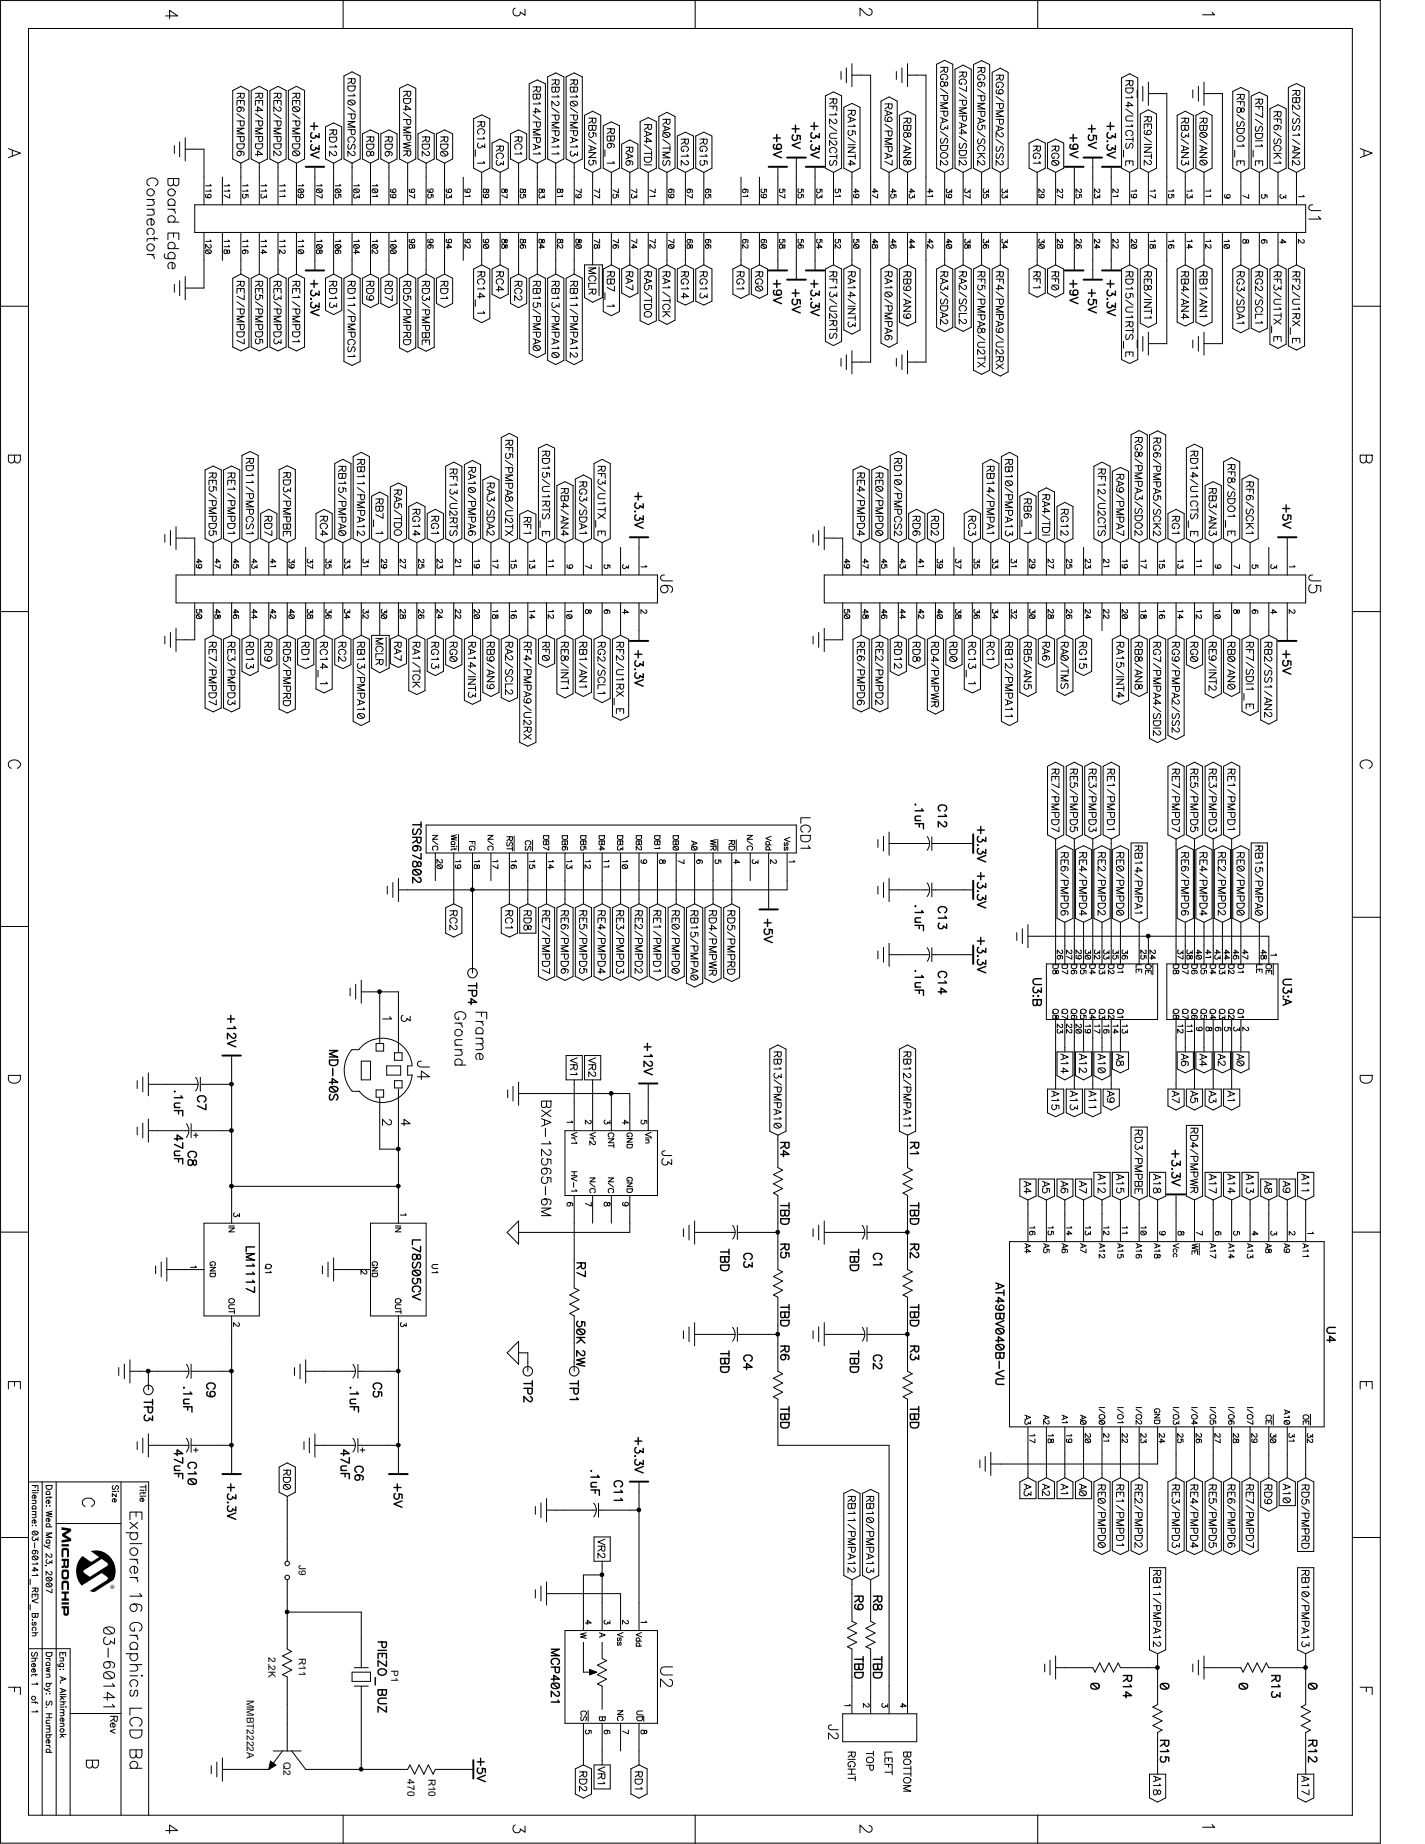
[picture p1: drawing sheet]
<svg xmlns="http://www.w3.org/2000/svg" width="216mm" height="279mm" viewBox="0 0 216 279" stroke-linecap="round" stroke-linejoin="round" font-family="sans-serif">
<defs><g id="words">
<text font-size="8.2" x="9.3" y="231.4" transform="rotate(90 9.3 231.4)">M</text>
<g font-size="1.5">
<text x="45.3" y="237.1" transform="rotate(90 45.3 237.1)">J9</text>
<text x="40.7" y="251.1" transform="rotate(90 40.7 251.1)">2.2K</text>
<text x="45.3" y="251.2" transform="rotate(90 45.3 251.2)">R11</text>
<text x="37.4" y="257.6" transform="rotate(90 37.4 257.6)">MMBT2222A</text>
<text x="59.3" y="253.1" transform="rotate(90 59.3 253.1)">P1</text>
<text x="43" y="267" transform="rotate(90 43 267)">Q2</text>
<text x="61.7" y="269.6" transform="rotate(90 61.7 269.6)">470</text>
<text x="64.9" y="269.5" transform="rotate(90 64.9 269.5)">R10</text>
</g>
</g></defs>
<g fill="none" stroke="#000" stroke-width=".15">
<path d="M.1 .1h209v279.2h-209zM4.3 4.3h200.6v270.7h-200.6zM25.1 2.4h1.8l-1.2-.8v1.2M35.3 13.7l1.2-.6 1.2 .6v10.4l-1.2 .6-1.2-.6zM35.9 14.1h1.1v.5l-.1 .3h-.2l-.2-.1-.1-.7M35.9 16v-.8h1.1v.8M35.9 18.3h1.1v.5l-.1 .3h-.4l-.1-.8M35.9 19.4h1.1l-1.1 .5 1.1 .4h-1.1M35.9 17.2l1.1 .8M36.2 16.2a.34 .34 0 0 1 .4 .4 .34 .34 0 0 1-.5 .3 .34 .34 0 0 1-.2-.5 .65 .65 0 0 1 1.1 .2l-.2 .2M36.4 15.2v.5M36.4 14.5l-.5 .4"/>
<path d="M38.1 13.7l1.2-.6 1.2 .6v10.4l-1.2 .6-1.2-.6zM38.7 14.1h1.1v.5l-.1 .3h-.2l-.2-.1-.1-.7M38.7 16v-.8h1.1v.8M38.7 16.7h1.1l-.8-.5v.8M38.7 18.3h1.1v.5l-.1 .3h-.4l-.1-.8M38.7 19.4h1.1l-1.1 .5 1.1 .4h-1.1M38.7 17.2l1.1 .8M39.2 15.2v.5M39.2 14.5l-.5 .4M40.9 13.7l1.2-.6 1.2 .6v10.4l-1.2 .6-1.2-.6zM41.5 14.1h1.1v.5l-.1 .3h-.3l-.1-.1-.1-.7M41.5 16v-.8h1.1v.8"/>
<path d="M41.5 18.3h1.1v.5l-.1 .3h-.4l-.1-.8M41.5 19.4h1.1l-1.1 .5 1.1 .4h-1.1M41.5 17.2l1.1 .8M42 15.2v.5M42 14.5l-.5 .4M42.3 16.2l.3 .2v.2l-.2 .2-.4-.1-.5-.5v.7M43.7 13.7l1.2-.6 1.2 .6v10.4l-1.2 .6-1.2-.6zM44.3 14.1h1.1v.5l-.1 .3h-.2l-.2-.1v-.7M44.3 16v-.8h1.1v.8M44.3 18.3h1.1v.5l-.1 .3h-.4l-.1-.8M44.3 19.4h1.1l-1.1 .5 1.1 .4h-1.1M44.3 17.2l1.1 .8"/>
<path d="M44.5 16.2h.7a.34 .34 0 0 1 .2 .3 .34 .34 0 0 1-.2 .3 .63 .63 0 0 1-.9-.2zM44.5 16.2l.7 .6M44.9 15.2v.5M44.9 14.5l-.6 .4M49.3 19.2l1.2-.6 1.3 .6v4.9l-1.3 .6-1.2-.6zM49.9 19.7h1.1v.5l-.1 .2h-.2l-.2-.1v-.6M52 .1v4.2M52.1 11.5l1.2-.6 1.3 .6v12.6l-1.3 .6-1.2-.6zM52.7 11.9h1.1v.5l-.1 .3h-.2l-.2-.1v-.7M52.7 13h1.1v.4a.58 .58 0 0 1-.5 .4 .58 .58 0 0 1-.6-.4zM52.7 17.3h1.1v.5l-.1 .2h-.4l-.1-.7M52.7 18.4h1.1l-1.1 .4 1.1 .5h-1.1"/>
<path d="M52.7 19.6h1.1v.6l-.1 .2h-.4l-.1-.8M52.7 16.2l1.1 .8M52.7 15.3l.2-.1h.7a.34 .34 0 0 1 .2 .3 .34 .34 0 0 1-.2 .3 .63 .63 0 0 1-.9-.2zM52.9 15.2l.7 .6M53.3 12.3l-.6 .4M53.6 14.3l.2 .2h-1.1M60.5 13.4l1.3-.6 1.2 .6v10.7l-1.2 .6-1.3-.6zM61.1 13.8h1.1v.6l-.1 .2h-.2l-.2-.1v-.7M61.1 14.9h1.1v.4a.58 .58 0 0 1-.5 .4 .58 .58 0 0 1-.6-.4zM61.1 16.6h1.1l-.7-.6v.8M61.1 18.1h1.1v.5l-.1 .2h-.4l-.1-.7M61.1 19.3h1.1l-1.1 .4 1.1 .4h-1.1"/>
<path d="M61.1 17.1l1.1 .7M61.7 14.2l-.6 .4M71.8 18l1.2-.6 1.2 .6v7.5l-1.2 .6-1.2-.6zM72.3 18.5h1.1v.5l-.1 .2h-.2l-.2-.1v-.6M72.9 18.8l-.6 .4M78.1 1.2a.61 .61 0 0 0-.3 1 .61 .61 0 0 0 1-.1v-.3l.7 .5v-.9M80.2 12.7l1.2-.6 1.2 .6v11.4l-1.2 .6-1.2-.6zM80.8 13.2h1.1v.5l-.2 .2h-.2l-.1-.1-.1-.6M80.8 14.3h1.1v.5l-.2 .2h-.3l-.1-.2-.1 .2h-.3l-.1-.2zM80.8 16.9h1.1l-.8-.5v.8M80.8 18.5h1.1v.5l-.2 .2h-.3l-.1-.7M80.8 19.6h1.1l-1.1 .4 1.1 .4h-1.1"/>
<path d="M80.8 17.4l1.1 .8M81.3 14.3v.5M81.3 13.5l-.5 .4M81.7 15.5l.2 .2h-1.1M83 11.6l1.2-.6 1.2 .6v12.5l-1.2 .6-1.2-.6zM83.6 12.1h1.1v.5l-.1 .2-.2 .1-.2-.2v-.6M83.6 13.2h1.1v.5l-.2 .3-.2-.1-.1-.2-.1 .2-.3 .1-.2-.3zM83.6 17.4h1.1v.5l-.1 .3h-.4l-.1-.8M83.6 18.5h1.1l-1.1 .5 1.1 .4h-1.1M83.6 19.8h1.1v.5l-.1 .2h-.4l-.1-.7M83.6 16.3l1.1 .8M84.2 13.2v.5"/>
<path d="M84.2 12.5l-.6 .4M84.4 15.4l.3 .2v.2l-.2 .2-.4-.1-.5-.6v.8M84.5 14.4l.2 .3h-1.1M85.8 11.6l1.2-.6 1.2 .6v12.5l-1.2 .6-1.2-.6zM86.4 12.1h1.1v.5l-.1 .2-.2 .1-.2-.2v-.6M86.4 13.2h1.1v.5l-.2 .3-.2-.1-.1-.2-.1 .2-.3 .1-.2-.3zM86.4 17.4h1.1v.5l-.1 .3h-.4l-.1-.8M86.4 18.5h1.1l-1.1 .5 1.1 .4h-1.1M86.4 19.8h1.1v.5l-.1 .2h-.4l-.1-.7M86.4 16.3l1.1 .8M86.4 15.5l.2-.1h.7a.34 .34 0 0 1 .2 .3 .34 .34 0 0 1-.2 .3 .63 .63 0 0 1-.9-.3zM86.6 15.4l.7 .6"/>
<path d="M87 13.2v.5M87 12.5l-.6 .4M87.3 14.4l.2 .3h-1.1M88.6 17.5l1.2-.7 1.2 .7v8l-1.2 .6-1.2-.6zM89.2 17.9h1.1v.5l-.1 .2-.2 .1-.2-.2-.1-.6M89.2 19h1.1v.5l-.2 .3-.2-.1-.2-.2v.2l-.3 .1-.2-.3zM89.7 18.3l-.5 .4M89.7 19v.5M91.4 19.1l1.2-.6 1.3 .6v6.4l-1.3 .6-1.2-.6zM92 19.5h1.1v.5l-.1 .2-.2 .1-.2-.1-.1-.7M92.5 19.9l-.5 .4M97 18.4l1.2-.6 1.2 .6v7.1l-1.2 .6-1.2-.6z"/>
<path d="M97.6 18.9h1.1v.5l-.1 .2h-.2l-.2-.1v-.6M97.6 19.9l1.1 .4-1.1 .4M98 20v.5M98.2 19.3l-.6 .3M99.8 17.7l1.2-.7 1.3 .7v7.8l-1.3 .6-1.2-.6zM100.4 18.1h1.1v.5l-.1 .2h-.2l-.2-.1v-.6M100.4 19.1l1.1 .4-1.1 .4M100.8 19.2v.5M101 18.5l-.6 .3M105.3 .1v4.2M125.1 14.5l1.2-.6 1.2 .6v11l-1.2 .6-1.2-.6zM125.7 15h1.1v.5l-.1 .2h-.3l-.1-.1-.1-.6"/>
<path d="M125.7 16.1h1.1v.7M125.7 19.1l1.1 .8M126.2 15.4l-.5 .3M126.2 16.1v.4M126.5 18.1l.3 .2v.2l-.2 .2-.4-.1-.5-.6v.8M126.6 17.1l.2 .3h-1.1M127.4 10.8v1.2M127.8 16.3l1.3-.6 1.2 .6v9.2l-1.2 .6-1.3-.6zM128.2 10.3v2.2M128.5 16.7h1.1v.5l-.1 .2-.3 .1-.1-.1-.1-.7M128.5 17.7l1.1 .4-1.1 .4M128.7 19.8a.4 .4 0 0 0-.2 .6 .4 .4 0 0 0 .6 0 .4 .4 0 0 0 0-.6l.5 .1v.5"/>
<path d="M128.8 17.8v.6M129 17.1l-.5 .4M129.1 9.7v3.4M129.1 11.4h2.8v19.6M129.4 18.9l.2 .2h-1.1M131.7 1.3l.3 .2 .1 .2-.1 .5a.56 .56 0 0 1-.9-.1l-.8-.9v1.2M133.5 15.3l1.2-.6 1.2 .6v10.2l-1.2 .6-1.2-.6zM134.1 15.7h1.1v.6l-.2 .2h-.2l-.1-.1-.1-.7M134.1 16.7l1.1 .4-1.1 .5M134.1 19.9h1.1v.5l-.2 .2h-.3l-.1-.7M134.1 18.8l1.1 .8M134.2 17.8l-.1 .3a.61 .61 0 0 0 .5 .3 .61 .61 0 0 0 .6-.3 .35 .35 0 0 0-.4-.4 .35 .35 0 0 0-.3 .3 .35 .35 0 0 0 .3 .4"/>
<path d="M134.4 16.8v.6M134.6 16.1l-.5 .4M135.8 10.8v1.2M136.3 17.5l1.2-.7 1.2 .7v8l-1.2 .6-1.2-.6zM136.7 10.3v2.2M136.9 17.9h1.1v.5l-.1 .2-.2 .1-.2-.2v-.6M136.9 19h1.1v.5l-.2 .3-.2-.1-.1-.2-.1 .2-.3 .1-.2-.3zM137.5 18.3l-.6 .4M137.5 19v.5M137.5 9.7v3.4M137.5 11.4h2.8v19.6M141.9 9.7l1.2-.6 1.3 .6v15.8l-1.3 .6-1.2-.6z"/>
<path d="M142.5 10.2h1.1v.5l-.1 .2-.2 .1-.2-.2-.1-.6M142.5 14.5h1.1v.5l-.1 .2h-.4l-.1-.7M142.5 15.6h1.1l-1.1 .4 1.1 .4h-1.1M142.5 16.8h1.1v.6l-.1 .2h-.4l-.1-.8M142.5 17.8l1.1 .4-1.1 .5M142.5 13.4l1.1 .8M142.5 19.9l1.1 .8M142.6 12.4h.1a.58 .58 0 0 1 .5 .6h.3a.38 .38 0 0 0-.1-.6l-.2 .1-.1 .3a.3 .3 0 0 1-.2 .3 .3 .3 0 0 1-.4-.1zM142.7 18.9a.37 .37 0 0 0-.1 .6 .37 .37 0 0 0 .6-.2l.4 .3v-.6M142.8 17.9v.6M142.9 11.8v.3a.4 .4 0 0 1-.4-.4 .4 .4 0 0 1 .4-.4h.3a.41 .41 0 0 1 .4 .3 .41 .41 0 0 1-.3 .5M143 10.6l-.5 .4"/>
<path d="M144.7 10.5l1.2-.6 1.3 .6v15l-1.3 .6-1.2-.6zM145.3 10.9h1.1v.5l-.1 .2-.2 .1-.2-.1v-.7M145.3 15.2h1.1v.5l-.1 .2h-.4l-.1-.7M145.3 16.3h1.1l-1.1 .5 1.1 .4h-1.1M145.3 17.6h1.1v.5l-.1 .2h-.4l-.1-.7M145.3 18.6l1.1 .4-1.1 .4M145.3 14.1l1.1 .8M145.7 18.7v.6M145.7 12.5v.3a.4 .4 0 0 1-.4-.4 .4 .4 0 0 1 .4-.4h.3a.41 .41 0 0 1 .4 .3 .41 .41 0 0 1-.3 .5M145.9 11.3l-.6 .4M146.4 13.1v.7l-1.1-.5M147.5 9.8l1.2-.6 1.2 .6v15.7l-1.2 .6-1.2-.6z"/>
<path d="M148.1 10.2h1.1v.6l-.1 .2h-.2l-.2-.1v-.7M148.1 14.5h1.1v.5l-.1 .2h-.4l-.1-.7M148.1 15.7h1.1l-1.1 .4 1.1 .4h-1.1M148.1 16.9h1.1v.5l-.1 .2h-.4l-.1-.7M148.1 17.9l1.1 .4-1.1 .4M148.1 13.5l1.1 .7M148.1 20l1.1 .7M148.3 18.9a.4 .4 0 0 0-.2 .6 .4 .4 0 0 0 .6 .1 .4 .4 0 0 0 0-.6l.5 .1v.5M148.5 12.4a.34 .34 0 0 1 .3 .4 .34 .34 0 0 1-.5 .3 .34 .34 0 0 1-.1-.5 .65 .65 0 0 1 1 .3l-.1 .2M148.5 18v.5M148.5 11.9v.2a.4 .4 0 0 1-.4-.4 .4 .4 0 0 1 .4-.4h.3a.41 .41 0 0 1 .4 .3 .41 .41 0 0 1-.3 .5M148.7 10.6l-.6 .4"/>
<path d="M150.3 11l1.3-.7 1.1 .7v14.5l-1.1 .6-1.3-.6zM150.9 11.4h1.1v.5l-.1 .2h-.2l-.2-.1v-.6M150.9 15.7h1.1v.5l-.1 .2h-.4l-.1-.7M150.9 16.8h1.1l-1.1 .4 1.1 .5h-1.1M150.9 18.1h1.1v.5l-.1 .2h-.4l-.1-.7M150.9 19.1l1.1 .4-1.1 .4M150.9 14.6l1.1 .8M151 13.6l-.1 .3a.61 .61 0 0 0 .6 .4 .61 .61 0 0 0 .5-.4 .35 .35 0 0 0-.3-.4 .35 .35 0 0 0-.4 .4 .35 .35 0 0 0 .3 .3M151.3 19.2v.5M151.3 13v.3a.4 .4 0 0 1-.4-.5 .4 .4 0 0 1 .4-.4h.3a.41 .41 0 0 1 .4 .4 .41 .41 0 0 1-.3 .5M151.5 11.8l-.6 .3M157.2 .1v4.2"/>
<path d="M169.9 11.8l1.3-.6 1.2 .6v13.7l-1.2 .6-1.3-.6zM170.6 12.2h1.1v.5l-.2 .3h-.2l-.1-.1-.1-.7M170.6 13.3h1.1v.4a.58 .58 0 0 1-.6 .4 .58 .58 0 0 1-.5-.4zM170.6 16h1.1l-.8-.5v.8M170.6 16.5l1.1 .8M171.1 12.6l-.5 .4M171.4 14.6l.3 .2h-1.1M171.4 18.9l.3 .2h-1.1M171.7 17.6h-.8l-.3 .1v.2l.1 .4h1M172.3 13.6v1.2M172.8 17.3l1.2-.7 1.2 .7v8.2l-1.2 .6-1.2-.6zM173.1 13.1v2.2"/>
<path d="M173.4 17.7h1.1v.5l-.2 .2-.2 .1-.2-.2v-.6M173.4 19.5v-.7h1.1v.7M173.5 19.8l-.1 .3a.61 .61 0 0 0 .5 .3 .61 .61 0 0 0 .6-.3 .35 .35 0 0 0-.4-.4 .35 .35 0 0 0-.3 .3 .35 .35 0 0 0 .3 .4M173.9 18.1l-.5 .4M173.9 18.8v.4M174 14.2h2.8v16.8M174 12.4v3.6M178.4 17.5l1.2-.7 1.2 .7v8l-1.2 .6-1.2-.6zM179 17.9h1.1v.5l-.1 .2-.3 .1-.1-.2-.1-.6M179 19h1.1v.5l-.2 .3-.2-.1-.2-.2v.2l-.3 .1-.2-.3zM179.5 18.3l-.5 .4M179.5 19v.5"/>
<path d="M180.7 13.6v1.2M181.2 17.5l1.2-.7 1.2 .7v8l-1.2 .6-1.2-.6zM181.6 13.1v2.2M181.8 17.9h1.1v.5l-.1 .2-.3 .1-.1-.2-.1-.6M181.8 19h1.1v.5l-.2 .3-.2-.1-.2-.2-.1 .2-.3 .1-.1-.3zM182.3 18.3l-.5 .4M182.3 19v.5M182.4 14.2h2.8v16.8M182.4 12.4v3.6M183.6 1.8l.4 .4h-1.8M186.8 13.8l1.2-.5 1.2 .5v11.7l-1.2 .6-1.2-.6zM187.4 14.3h1.1v.5l-.1 .2-.2 .1-.2-.2v-.6"/>
<path d="M187.4 15.4h1.1v.7M187.4 19.5h1.1v.4a.58 .58 0 0 1-.5 .3 .58 .58 0 0 1-.6-.3zM187.4 17.4l1.1 .7M187.5 16.3h.1a.58 .58 0 0 1 .5 .6h.3a.38 .38 0 0 0-.1-.6l-.2 .1-.1 .3a.3 .3 0 0 1-.2 .3 .3 .3 0 0 1-.3-.1zM187.5 18.4l-.1 .3 .1 .5 .4-.1 .1-.5 .2-.2a.42 .42 0 0 1 .3 .4 .42 .42 0 0 1-.2 .4M188 14.7l-.6 .4M188 15.4v.4M189.6 14.6l1.2-.6 1.2 .6v10.9l-1.2 .6-1.2-.6zM190.2 15h1.1v.5l-.1 .2-.2 .1-.2-.1v-.7M190.2 16.1h1.1v.7M190.2 18.1l1.1 .7M190.3 19.1l-.1 .3 .1 .5 .4-.1 .1-.5 .2-.2a.42 .42 0 0 1 .3 .4 .42 .42 0 0 1-.2 .4"/>
<path d="M190.8 15.4l-.6 .4M190.8 16.1v.5M191.3 17v.8l-1.1-.6M192.4 16.5l1.2-.6 1.3 .6v9l-1.3 .6-1.2-.6zM193 16.9h1.1v.5l-.1 .3h-.2l-.2-.1-.1-.7M193 18h1.1v.8M193 20l1.1 .7M193.3 19a.34 .34 0 0 1 .4 .4 .34 .34 0 0 1-.5 .2 .34 .34 0 0 1-.2-.5 .65 .65 0 0 1 1.1 .3l-.2 .2M193.5 17.3l-.5 .4M193.5 18v.5M195.2 13.3l1.2-.6 1.3 .6v12.2l-1.3 .6-1.2-.6zM195.8 13.7h1.1v.5l-.1 .2-.2 .1-.2-.1v-.7"/>
<path d="M195.8 14.8h1.1v.5l-.2 .3-.2-.1-.1-.2-.1 .2-.3 .1-.2-.3zM195.8 16.9l1.1 .8M196 17.9l-.2 .3 .2 .5 .3-.1 .1-.4 .2-.3a.42 .42 0 0 1 .4 .4 .42 .42 0 0 1-.2 .4M196 19l-.2 .3 .2 .5 .3-.2 .1-.4 .2-.2a.42 .42 0 0 1 .4 .3 .42 .42 0 0 1-.2 .5M196.4 14.1l-.6 .4M196.4 14.8v.5M196.6 15.9l.3 .2v.2l-.2 .3-.4-.2-.5-.5v.7M1.3 22.5l1.8 .7-1.8 .7M1.9 22.8v.8M22.3 31.7h1.1M22.3 30.2h1.1M22.3 38.6h1.1"/>
<path d="M22.5 35.6a.54 .54 0 0 1-.1-.8 .54 .54 0 0 1 .8 0 .54 .54 0 0 1-.1 .8M22.6 28.2a.61 .61 0 0 1-.3-.8 .61 .61 0 0 1 .6-.4 .67 .67 0 0 1 .9 .2 .67 .67 0 0 1-.3 1M22.9 33.1v1a.52 .52 0 0 0 .4-.7 .52 .52 0 0 0-.8-.2 .56 .56 0 0 0 0 .9M22.9 38.6a.57 .57 0 0 1 .5 .6M23 30.2l.4 .4-.1 .4-1 .1M23 31.7l.4 .4-.1 .4-1 .1M23.4 35.9v.5M23.9 36.2h-1.3h-.3v.3M25 38.5a.44 .44 0 0 0 .1 .6l1.4 .1M25.4 27.1h1.7l-.1 .9-.4 .2-.2-.2-.1-.2a.46 .46 0 0 1-.3 .4 .46 .46 0 0 1-.5-.2zM25.4 36.3v-1h1.7v1M25.4 31.1h1.1"/>
<path d="M25.4 31.7h1.1M25.4 33.7h1.7M25.4 37.7h1.7M25.7 31.1a.54 .54 0 0 1-.1-.8 .54 .54 0 0 1 .8 0 .54 .54 0 0 1-.1 .8M25.7 33.7a.54 .54 0 0 1-.1-.8 .54 .54 0 0 1 .8 0 .54 .54 0 0 1-.1 .8M25.7 37.7a.54 .54 0 0 1-.1-.8 .54 .54 0 0 1 .8 0 .54 .54 0 0 1-.1 .8M25.7 39.2a.54 .54 0 0 1-.1-.8 .54 .54 0 0 1 .8 0 .54 .54 0 0 1-.1 .8M26.1 31.7a.57 .57 0 0 1 .4 .6M26.1 39.8v.9a.52 .52 0 0 0 .4-.7 .52 .52 0 0 0-.8-.2 .56 .56 0 0 0 0 .9M26.3 27.1v.7M26.3 35.3v.6M26.4 22.1v1.1"/>
<path d="M27.2 21.5v2.2M28.1 22.6h2.8v8.4M28.1 20.9v3.5M29.5 31h168.3v4.2h-168.3zM30.9 35.2v8.4h-2.8M31.2 38l.3-.2a.38 .38 0 0 1 .5 .4 .57 .57 0 0 1-.8 .1zM31.2 29.5v.3l.3 .2 .4-.1a.28 .28 0 0 0 0-.4 .28 .28 0 0 0-.4 .1 .28 .28 0 0 0 .2 .4M31.3 37.9l.5 .5M31.8 37.1l.2 .2-.2 .3-.3-.1-.3-.5v.6M31.8 27.9l.2 .3h-.8M31.8 28.7l.2 .3h-.8M31.8 36.4l.2 .2h-.8"/>
<path d="M33.7 26.8v4.2M33.7 35.2v4.3M34 37.9h.3l.2 .5h.3v-.5h-.2l-.3 .5h-.3zM34.6 27.9l.2 .3h-.8M34.6 28.7l.2 .3h-.8M34.6 36.4l.2 .2h-.8M34.6 37.2l.2 .2h-.8M34.8 29.4v.6l-.8-.4M35.9 20.7h1.1v.5l-.1 .2h-.4l-.1-.7M35.9 21.8h1.1v.4a.58 .58 0 0 1-.6 .4 .58 .58 0 0 1-.5-.4zM36.2 22.9a.34 .34 0 0 1 .4 .4 .34 .34 0 0 1-.5 .3 .34 .34 0 0 1-.2-.5 .65 .65 0 0 1 1.1 .2l-.2 .2M36.5 24.7v6.3"/>
<path d="M36.5 35.2v6.3M36.9 29.4l-.2 .1v.4a.32 .32 0 0 0 .5 0 .32 .32 0 0 0 0-.4h.4v.4M37 37.9a.28 .28 0 0 1 .2 .4 .28 .28 0 0 1-.5 0v-.3a.44 .44 0 0 1 .6-.2 .44 .44 0 0 1 .2 .6M37.4 27.9l.2 .3h-.9M37.4 28.7l.2 .3h-.9M37.4 36.4l.2 .2h-.9M37.4 37.2l.2 .2h-.9M38.7 20.7h1.1v.5l-.1 .2h-.4l-.1-.7M38.7 21.8h1.1v.4a.58 .58 0 0 1-.6 .4 .58 .58 0 0 1-.5-.4zM38.7 23.4h1.1l-.8-.5v.8M39.3 24.7v6.3M39.3 35.2v6.3"/>
<path d="M39.5 38.3h.9l-.6-.5v.7M39.7 29.4l-.2 .1v.4l.3 .1 .2-.1v-.2l.4 .3v-.5M40.2 27.9l.2 .3h-.9M40.2 28.7l.2 .3h-.9M40.2 36.4l.2 .2h-.9M40.2 37.2l.2 .2h-.9M41.5 20.7h1.1v.5l-.1 .2h-.4l-.1-.7M41.5 21.8h1.1v.4a.58 .58 0 0 1-.6 .4 .58 .58 0 0 1-.5-.4zM42.1 24.7v6.3M42.1 35.2v6.3M42.3 22.9l.3 .2v.2l-.2 .2-.4-.1-.5-.5v.7M43 37.9l.2 .2-.1 .3-.3-.1-.4-.5v.6"/>
<path d="M43.1 27.9l.1 .3h-.8M43.1 28.7l.1 .3h-.8M43.1 29.5l.1 .3h-.8M43.1 36.4l.1 .2h-.8M43.1 37.2l.1 .2h-.8M44.3 20.7h1.1v.5l-.1 .2h-.4l-.1-.7M44.3 21.8h1.1v.4a.58 .58 0 0 1-.5 .4 .58 .58 0 0 1-.6-.4zM44.5 22.9h.7a.34 .34 0 0 1 .2 .3 .34 .34 0 0 1-.2 .3 .63 .63 0 0 1-.9-.2zM44.5 22.9l.7 .6M44.9 24.7v6.3M44.9 35.2v6.3M45.2 28.7l.3-.1a.38 .38 0 0 1 .5 .4 .57 .57 0 0 1-.8 .1z"/>
<path d="M45.2 38l.3-.2a.38 .38 0 0 1 .5 .4 .57 .57 0 0 1-.8 .1zM45.3 29.5l-.1 .3 .3 .2 .4-.1a.28 .28 0 0 0 0-.4 .28 .28 0 0 0-.4 .1 .28 .28 0 0 0 .2 .4M45.3 28.7l.5 .5M45.3 37.9l.5 .5M45.8 27.9l.2 .3h-.8M45.8 36.4l.2 .2h-.8M45.8 37.2l.2 .2h-.8M47.7 25.4v5.6M47.7 35.2v5.7M48 28.7l.3-.1a.38 .38 0 0 1 .5 .4 .57 .57 0 0 1-.8 .1zM48 37.2l.3-.2a.38 .38 0 0 1 .5 .4 .57 .57 0 0 1-.8 .1zM48 37.9h.3l.2 .5h.3v-.5h-.2l-.3 .5h-.3z"/>
<path d="M48.1 28.7l.5 .5M48.1 37.1l.5 .5M48.6 27.9l.2 .3h-.8M48.6 36.4l.2 .2h-.8M48.8 29.4v.6l-.8-.4M49.9 20.8h1.1v.4a.58 .58 0 0 1-.5 .4 .58 .58 0 0 1-.6-.4zM50.5 20.1l-.6 .3M50.5 24.7v6.3M50.5 35.2v6.3M50.7 22.9l.3 .3v.2l-.2 .2-.4-.1-.5-.6v.8M50.8 22l.2 .3h-1.1M50.8 28.7l.3-.1a.38 .38 0 0 1 .5 .4 .57 .57 0 0 1-.8 .1z"/>
<path d="M50.8 37.2l.3-.2a.38 .38 0 0 1 .5 .4 .57 .57 0 0 1-.8 .1zM50.9 29.4l-.1 .1v.4a.32 .32 0 0 0 .5 0 .32 .32 0 0 0 0-.4h.3v.4M50.9 28.7l.6 .5M50.9 37.1l.6 .5M51.1 37.9a.28 .28 0 0 1 .2 .4 .28 .28 0 0 1-.5 0v-.3a.44 .44 0 0 1 .5-.2 .44 .44 0 0 1 .3 .6h-.1M51.5 27.9l.1 .3h-.8M51.5 36.4l.1 .2h-.8M52.8 21.8l-.1 .3 .1 .5 .4-.1 .1-.4 .2-.3a.42 .42 0 0 1 .3 .4 .42 .42 0 0 1-.2 .4M53 21.5a.42 .42 0 0 1-.3-.4 .42 .42 0 0 1 .4-.4h.3a.41 .41 0 0 1 .4 .4 .41 .41 0 0 1-.3 .4M53.3 24.7v6.3M53.3 35.2v6.3M53.5 22.9l.3 .3v.2l-.2 .2-.4-.1-.5-.6v.8"/>
<path d="M53.6 28.7l.3-.1a.38 .38 0 0 1 .5 .4 .57 .57 0 0 1-.8 .1zM53.6 37.2l.3-.2a.38 .38 0 0 1 .5 .4 .57 .57 0 0 1-.8 .1zM53.6 38.3h.8l-.6-.5v.7M53.7 29.4l-.1 .1v.4l.2 .1 .3-.1v-.2l.3 .3v-.5M53.7 28.7l.6 .5M53.7 37.1l.6 .5M54.3 27.9l.1 .3h-.8M54.3 36.4l.1 .2h-.8M54.9 20.3l1.2-.6 1.3 .6v3.8l-1.3 .6-1.2-.6zM55.5 20.7h1.1v.6l-.1 .2h-.2l-.2-.1v-.7M55.5 21.8h1.1v.4a.58 .58 0 0 1-.5 .4 .58 .58 0 0 1-.6-.4zM55.6 22.9h.1a.58 .58 0 0 1 .6 .6h.3a.38 .38 0 0 0-.1-.6l-.2 .1-.2 .3a.3 .3 0 0 1-.2 .3 .3 .3 0 0 1-.3-.1z"/>
<path d="M56.1 21.1l-.6 .4M56.1 24.7v6.3M56.1 35.2v6.3M56.4 28.7l.3-.1a.38 .38 0 0 1 .5 .4 .57 .57 0 0 1-.8 .1zM56.4 37.2l.3-.2a.38 .38 0 0 1 .5 .4 .57 .57 0 0 1-.8 .1zM56.5 28.7l.6 .5M56.5 37.1l.6 .5M57 37.9l.2 .2-.1 .3-.3-.1-.4-.5v.6M57.1 27.9l.1 .3h-.8M57.1 29.5l.1 .3h-.8M57.1 36.4l.1 .2h-.8M57.7 20.3l1.2-.6 1.3 .6v3.8l-1.3 .6-1.2-.6z"/>
<path d="M58.3 20.7h1.1v.6l-.1 .2h-.2l-.2-.1v-.7M58.3 21.8h1.1v.4a.58 .58 0 0 1-.5 .4 .58 .58 0 0 1-.6-.4zM58.7 22.9a.34 .34 0 0 1 .3 .4 .34 .34 0 0 1-.4 .3 .34 .34 0 0 1-.2-.5 .65 .65 0 0 1 1 .3l-.1 .2M58.9 21.1l-.6 .4M58.9 24.7v6.3M58.9 35.2v6.3M59.2 37.2l.3-.2a.38 .38 0 0 1 .5 .4 .57 .57 0 0 1-.8 .1zM59.2 38l.3-.2a.38 .38 0 0 1 .5 .4 .57 .57 0 0 1-.8 .1zM59.3 28.7l-.1 .3 .3 .2 .4-.1 .1-.4a.28 .28 0 0 0-.5 .1 .28 .28 0 0 0 .2 .4M59.3 29.5l-.1 .3 .3 .2 .4-.1 .1-.4a.28 .28 0 0 0-.5 .1 .28 .28 0 0 0 .2 .4M59.3 37.1l.6 .5M59.3 37.9l.6 .5"/>
<path d="M59.9 36.4l.1 .2h-.8M61.1 20.5h1.1v.5l-.1 .2h-.4l-.1-.7M61.1 22.9h1.1v.5l-.1 .2h-.2l-.2-.1v-.6M61.7 23.2l-.6 .4M61.8 24.7v6.3M61.8 35.2v6.3M62 37.1h.4l.2 .4h.2v-.4h-.1l-.3 .5h-.3zM62.1 28.7l-.1 .3 .4 .2 .3-.1 .1-.4a.28 .28 0 0 0-.4 .1 .28 .28 0 0 0 .2 .4M62.1 36.3l-.1 .4 .4 .1 .3-.1 .1-.3a.28 .28 0 0 0-.4 0 .28 .28 0 0 0 .2 .4M62.2 21.5l-1.1 .3 1.1 .3-1.1 .3 1.1 .2M62.8 29.4v.6l-.8-.4M63.3 20.3l1.3-.6 1.2 .6v3.8l-1.2 .6-1.3-.6z"/>
<path d="M64 20.7h1.1v.6l-.2 .2h-.2l-.1-.1-.1-.7M64 21.8h1.1v.4a.58 .58 0 0 1-.6 .4 .58 .58 0 0 1-.5-.4zM64.5 21.1l-.5 .4M64.6 24.7v6.3M64.6 35.2v6.3M64.8 22.9l.3 .3v.2l-.2 .2-.4-.1-.5-.6v.8M64.9 28.7l-.1 .3 .4 .2 .3-.1 .1-.4a.28 .28 0 0 0-.5 .1 .28 .28 0 0 0 .3 .4M64.9 36.3l-.1 .4 .4 .1 .3-.1 .1-.3a.28 .28 0 0 0-.5 0 .28 .28 0 0 0 .3 .4M64.9 29.4l-.1 .1v.4a.32 .32 0 0 0 .5 0 .32 .32 0 0 0 0-.4h.3v.4M65.1 37.1a.28 .28 0 0 1 .2 .4 .28 .28 0 0 1-.5 0l.1-.4h.4l.3 .1-.1 .4M66.1 20.3l1.3-.6 1.2 .6v3.8l-1.2 .6-1.3-.6zM66.8 20.7h1.1v.6l-.2 .2h-.2l-.1-.1-.1-.7"/>
<path d="M66.8 21.8h1.1v.4a.58 .58 0 0 1-.6 .4 .58 .58 0 0 1-.5-.4zM66.9 22.9h.7a.34 .34 0 0 1 .3 .4 .34 .34 0 0 1-.3 .3 .63 .63 0 0 1-.8-.3zM66.9 22.9l.7 .7M67.3 21.1l-.5 .4M67.4 24.7v6.3M67.4 35.2v6.3M67.6 37.5h.8l-.5-.5v.7M67.7 28.7l-.1 .3 .3 .2 .4-.1 .1-.4a.28 .28 0 0 0-.5 .1 .28 .28 0 0 0 .3 .4M67.7 36.3l-.1 .4 .3 .1 .4-.1 .1-.3a.28 .28 0 0 0-.5 0 .28 .28 0 0 0 .3 .4M67.7 29.4l-.1 .1v.4l.2 .1h.2l.1-.3 .3 .3v-.5M70.2 26.8v4.2M70.2 35.2v4.3"/>
<path d="M70.5 28.7l-.1 .3 .4 .2 .4-.1v-.4a.28 .28 0 0 0-.4 .1 .28 .28 0 0 0 .2 .4M70.5 36.3l-.1 .4 .4 .1 .4-.1v-.3a.28 .28 0 0 0-.4 0 .28 .28 0 0 0 .2 .4M71.1 37.1l.1 .1v.3l-.1 .1-.3-.1-.4-.5v.6M71.1 29.5l.1 .3h-.8M72 22.7v1M72.5 21.7a.37 .37 0 0 0-.1 .6 .37 .37 0 0 0 .6-.2l.4 .3v-.6M72.6 20.3a.42 .42 0 0 1-.3-.4 .42 .42 0 0 1 .4-.4h.3a.41 .41 0 0 1 .4 .4 .41 .41 0 0 1-.2 .4M73 26.1v4.9M73 35.2v4.9M73.2 20.8l.2 .2h-1.1M73.2 24.5l.2 .2h-1.1M73.2 28.7h.4l.2 .4h.2v-.4h-.1l-.3 .5h-.3z"/>
<path d="M73.2 37.2l.4-.2 .3 .1 .1 .1v.3l-.3 .1h-.3l-.2-.1zM73.3 29.5l-.1 .3 .4 .2 .4-.1v-.4a.28 .28 0 0 0-.4 .1 .28 .28 0 0 0 .2 .4M73.3 36.3l-.1 .4 .4 .1 .4-.1v-.3a.28 .28 0 0 0-.4 0 .28 .28 0 0 0 .2 .4M73.4 37.1l.5 .5M74.5 21.7l1.3-.6 1.2 .6v3.8l-1.2 .6-1.3-.6zM75.2 22.1h1.1v.5l-.1 .3h-.3l-.1-.1-.1-.7M75.4 24.3a.37 .37 0 0 0-.1 .6 .37 .37 0 0 0 .6-.2l.4 .3v-.6M75.4 24a.42 .42 0 0 1-.2-.4 .42 .42 0 0 1 .4-.4h.3a.41 .41 0 0 1 .4 .3 .41 .41 0 0 1-.3 .5M75.7 22.5l-.5 .4M75.8 26.1v4.9M75.8 35.2v4.9M76 28.7h.4l.2 .4h.2v-.4h-.1l-.3 .5h-.3z"/>
<path d="M76 36.3h.4l.2 .4h.2v-.4h-.1l-.3 .5h-.3zM76 37.1h.4l.2 .4h.2v-.4h-.1l-.3 .5h-.3zM76.8 29.4v.6l-.8-.4M77.3 20.3l1.3-.6 1.2 .6v3.8l-1.2 .6-1.3-.6zM78 20.7h1.1v.6l-.1 .2h-.3l-.1-.1-.1-.7M78.2 22.6a.42 .42 0 0 1-.2-.4 .42 .42 0 0 1 .4-.4h.3a.41 .41 0 0 1 .4 .3 .41 .41 0 0 1-.3 .5M78.5 21.1l-.5 .4M78.6 24.7v6.3M78.6 35.2v6.3M78.8 28.7h.4l.2 .4h.2v-.4h-.1l-.3 .5h-.3zM78.8 36.3h.4l.2 .4h.2v-.4h-.1l-.3 .5h-.3zM78.9 23.1l.2 .2h-1.1"/>
<path d="M79 29.4l-.2 .1v.4a.32 .32 0 0 0 .5 0 .32 .32 0 0 0 0-.4h.3v.4M79.1 37.1a.28 .28 0 0 1 .2 .4 .28 .28 0 0 1-.5 0l.1-.4h.4l.3 .1-.1 .4M80.8 20.9h1.1v.5l-.2 .2h-.3l-.1-.7M80.8 21.8l1.1 .5-1.1 .4M81.1 22v.5M81.4 24.7v6.3M81.4 35.2v6.3M81.7 23.1l.2 .2h-1.1M81.7 28.7h.3l.2 .4h.3v-.4h-.2l-.3 .5h-.3zM81.7 36.3h.3l.2 .4h.3v-.4h-.2l-.3 .5h-.3zM81.7 37.5h.8l-.6-.5v.7M81.8 29.4l-.1 .1v.4l.2 .1h.2l.1-.3 .3 .3v-.5"/>
<path d="M83.6 20.8l1.1 .4-1.1 .4M83.9 20.9v.6M84.2 24.7v6.3M84.2 35.2v6.3M84.5 28.7h.3l.2 .4h.3v-.4h-.2l-.3 .5h-.3zM84.5 36.3h.3l.2 .4h.3v-.4h-.2l-.3 .5h-.3zM84.5 22l.2 .3h-1.1M84.5 23.1l.2 .2h-1.1M85.1 37.1l.2 .1v.3l-.2 .1-.3-.1-.3-.5v.6M85.1 29.5l.2 .3h-.8M86.4 20.8l1.1 .4-1.1 .4M86.6 22.9a.37 .37 0 0 0-.1 .6 .37 .37 0 0 0 .6-.2l.4 .3v-.6"/>
<path d="M86.7 20.9v.6M87 24.7v6.3M87 35.2v6.3M87.2 36.3h.4l.2 .4h.3v-.4h-.2l-.3 .5h-.3zM87.2 37.2l.4-.2 .3 .1 .2 .1v.3l-.4 .1h-.3l-.2-.1zM87.3 22l.2 .3h-1.1M87.3 29.5l-.1 .3 .4 .2 .4-.1 .1-.4a.28 .28 0 0 0-.5 .1 .28 .28 0 0 0 .2 .4M87.4 37.1l.5 .5M88.1 28.6v.6l-.9-.4M89.2 22.1l1.1 .4-1.1 .4M89.2 23.1h1.1l-1.1 .8h1.1M89.2 21.1l1.1 .7"/>
<path d="M89.4 20.1a.4 .4 0 0 0-.2 .6 .4 .4 0 0 0 .6 0 .4 .4 0 0 0 0-.6l.5 .1v.5M89.4 24.3a.4 .4 0 0 0-.2 .5 .4 .4 0 0 0 .6 .1 .4 .4 0 0 0 0-.6l.5 .1v.5M89.5 22.2v.5M89.8 26.1v4.9M89.8 35.2v4.9M90 37.1h.4l.2 .4h.2v-.4h-.1l-.3 .5h-.3zM90.8 28.6v.6l-.8-.4M90.8 29.4v.6l-.8-.4M90.8 36.2v.6l-.8-.4M91.7 22.7v1M92 20.6h1.1v.5l-.2 .3-.2-.1-.2-.2v.2l-.3 .1-.2-.3zM92.3 21.7a.34 .34 0 0 1 .4 .4 .34 .34 0 0 1-.5 .3 .34 .34 0 0 1-.2-.5 .65 .65 0 0 1 1.1 .2l-.2 .3"/>
<path d="M92.5 20.6v.5M92.6 26.1v4.9M92.6 35.2v4.9M92.9 24.5l.2 .2h-1.1M93 29.4l-.1 .1v.4a.32 .32 0 0 0 .4 0 .32 .32 0 0 0 0-.4h.4v.4M93.1 37.1a.28 .28 0 0 1 .2 .4 .28 .28 0 0 1-.4 0l.1-.4h.3l.4 .1-.1 .4M93.7 28.6v.6l-.8-.4M93.7 36.2v.6l-.8-.4M94.2 21.8l1.2-.6 1.2 .6v3.7l-1.2 .6-1.2-.6zM94.8 22.3h1.1l-.1 .7-.2 .1-.2-.2v-.6M94.8 23.2l1.1 .5-1.1 .4M95.2 24.3a.34 .34 0 0 1 .3 .4 .34 .34 0 0 1-.5 .3 .34 .34 0 0 1-.1-.5 .64 .64 0 0 1 1 .2l-.1 .3"/>
<path d="M95.2 23.4v.5M95.4 22.7l-.6 .4M95.4 26.1v4.9M95.4 35.2v4.9M95.7 37.5h.8l-.6-.5v.7M95.8 29.4l-.1 .1v.4l.2 .1 .2-.1 .1-.2 .3 .3v-.5M96.5 28.6v.6l-.8-.4M96.5 36.2v.6l-.8-.4M97.6 21.4h1.1l-.7-.5v.8M97.6 23.8h1.1v.4a.58 .58 0 0 1-.5 .4 .58 .58 0 0 1-.6-.4zM97.6 23.2h1.1M97.6 21.9l1.1 .8"/>
<path d="M97.6 25h1.1M98.2 26.1v4.9M98.2 35.2v4.9M98.7 22.9v.7M99.1 37.1l.2 .1v.3l-.2 .1-.3-.1-.3-.5v.6M99.1 29.5l.2 .3h-.8M99.3 28.6v.6l-.8-.4M99.3 36.2v.6l-.8-.4M100.4 23.1h1.1l-1.1 .4 1.1 .4h-1.1M100.4 21.1l1.1 .8M100.4 22.4h1.1M100.5 20.2l.1-.1h.7a.34 .34 0 0 1 .2 .3 .34 .34 0 0 1-.2 .3 .63 .63 0 0 1-.9-.2z"/>
<path d="M100.5 24.3l-.1 .3 .1 .5 .4-.2 .1-.4 .2-.2a.42 .42 0 0 1 .3 .3 .42 .42 0 0 1-.2 .5M100.6 20.1l.7 .6M101 26.1v4.9M101 35.2v4.9M101.3 37.2l.3-.2 .4 .1 .1 .1v.3l-.3 .1h-.4l-.1-.1zM101.4 29.5l-.1 .3 .3 .2 .4-.1 .1-.4a.28 .28 0 0 0-.5 .1 .28 .28 0 0 0 .3 .4M101.4 37.1l.6 .5M101.5 22.1v.7M101.6 28.7a.28 .28 0 0 1 .2 .4 .28 .28 0 0 1-.5 0l.1-.4h.4l.3 .1-.1 .4M102.1 36.2v.6l-.8-.4M102.6 20.6l1.2-.6 1.3 .6v4.9l-1.3 .6-1.2-.6zM103.2 21.1h1.1v.5l-.1 .2h-.2l-.2-.1v-.6"/>
<path d="M103.6 22.7v.2a.4 .4 0 0 1-.4-.4 .4 .4 0 0 1 .4-.4h.3a.41 .41 0 0 1 .4 .4 .41 .41 0 0 1-.3 .4M103.8 21.5l-.6 .3M103.8 26.1v4.9M103.8 35.2v4.9M104 24.3l.3 .3v.2l-.2 .2-.4-.2-.5-.5v.8M104.1 23.4l.2 .3h-1.1M104.1 37.1h.3l.2 .4h.3v-.4h-.2l-.3 .5h-.3zM104.4 28.7a.28 .28 0 0 1 .2 .4 .28 .28 0 0 1-.5 0l.1-.4h.4l.3 .1-.1 .4M104.4 36.3a.28 .28 0 0 1 .2 .4 .28 .28 0 0 1-.5 0l.1-.4h.4l.3 .1-.1 .4M104.9 29.4v.6l-.8-.4M105.4 20.6l1.2-.6 1.3 .6v4.9l-1.3 .6-1.2-.6zM106 21.1h1.1v.5l-.1 .2h-.2l-.2-.1v-.6"/>
<path d="M106.2 24.3a.4 .4 0 0 0-.1 .6 .4 .4 0 0 0 .6 .1 .4 .4 0 0 0-.1-.7l.5 .1v.5M106.4 22.7v.2a.4 .4 0 0 1-.4-.4 .4 .4 0 0 1 .4-.4h.3a.41 .41 0 0 1 .4 .4 .41 .41 0 0 1-.3 .4M106.6 21.5l-.6 .3M106.6 26.1v4.9M106.6 35.2v4.9M106.9 23.4l.2 .3h-1.1M107 29.4l-.1 .1v.4a.32 .32 0 0 0 .5 0 .32 .32 0 0 0 0-.4h.3v.4M107.1 28.7a.28 .28 0 0 1 .3 .4 .28 .28 0 0 1-.5 0l.1-.4h.4l.3 .1-.1 .4M107.1 36.3a.28 .28 0 0 1 .3 .4 .28 .28 0 0 1-.5 0l.1-.4h.4l.3 .1-.1 .4M107.1 37.1a.28 .28 0 0 1 .3 .4 .28 .28 0 0 1-.5 0l.1-.4h.4l.3 .1-.1 .4M112.3 26.8v4.2M112.3 35.2v4.9"/>
<path d="M112.8 28.7a.28 .28 0 0 1 .2 .4 .28 .28 0 0 1-.5 0l.1-.4h.4l.3 .1-.1 .4M112.8 36.3a.28 .28 0 0 1 .2 .4 .28 .28 0 0 1-.5 0l.1-.4h.4l.3 .1-.1 .4M113.2 37.1l.1 .1v.3l-.1 .1-.3-.1-.4-.5v.6M113.2 29.5l.1 .3h-.8M115.1 26.8v4.2M115.1 35.2v4.9M115.3 37.2l.4-.2 .3 .1 .1 .1v.3l-.3 .1h-.4l-.1-.1zM115.4 29.5l-.1 .3 .4 .2 .3-.1 .1-.4a.28 .28 0 0 0-.4 .1 .28 .28 0 0 0 .2 .4M115.4 28.6l-.1 .1v.4a.32 .32 0 0 0 .5 0 .32 .32 0 0 0 0-.4h.3v.4M115.4 37.1l.6 .5M115.6 36.3a.28 .28 0 0 1 .2 .4 .28 .28 0 0 1-.5 0l.1-.4h.4l.3 .1-.1 .4M117.9 25.4v5.6"/>
<path d="M117.9 35.2v5.7M118.1 37.1h.3l.3 .4h.2v-.4h-.2l-.3 .5h-.2zM118.2 28.6l-.1 .1v.4a.32 .32 0 0 0 .5 0 .32 .32 0 0 0 0-.4h.3v.4M118.2 36.2l-.1 .1v.4a.32 .32 0 0 0 .5 .1 .32 .32 0 0 0 0-.5h.3v.4M118.9 29.4v.6l-.8-.4M120.6 24v7M120.6 35.2v7M121 28.6l-.1 .1v.4a.32 .32 0 0 0 .5 0 .32 .32 0 0 0 0-.4h.3v.4M121 29.4l-.1 .1v.4a.32 .32 0 0 0 .5 0 .32 .32 0 0 0 0-.4h.3v.4M121 36.2l-.1 .1v.4a.32 .32 0 0 0 .5 .1 .32 .32 0 0 0 0-.5h.3v.4M121.2 37.1a.28 .28 0 0 1 .2 .4 .28 .28 0 0 1-.5 0l.1-.4h.4l.3 .1-.1 .4M123.5 25.4v5.6"/>
<path d="M123.5 35.2v5.7M123.7 37.5h.8l-.5-.5v.7M123.9 28.6l-.2 .1v.4a.32 .32 0 0 0 .5 0 .32 .32 0 0 0 0-.4h.3v.4M123.9 29.4l-.2 .1v.4l.3 .1h.2v-.3l.3 .3v-.5M123.9 36.2l-.2 .1v.4a.32 .32 0 0 0 .5 .1 .32 .32 0 0 0 0-.5h.3v.4M125.7 23.7h1.1M125.8 24.3l-.1 .3 .1 .5 .4-.2 .1-.4 .2-.2a.42 .42 0 0 1 .3 .3 .42 .42 0 0 1-.2 .5M125.9 23.2a.42 .42 0 0 1-.2-.5 .42 .42 0 0 1 .4-.3h.3a.41 .41 0 0 1 .4 .3 .41 .41 0 0 1-.3 .5M126.3 26.1v4.9M126.3 35.2v4.9M126.5 21.3l.3 .2v.3l-.2 .2-.4-.2-.5-.5v.8M126.7 28.6l-.2 .1v.4a.32 .32 0 0 0 .5 0 .32 .32 0 0 0 0-.4h.3v.4"/>
<path d="M126.7 36.2l-.2 .1v.4a.32 .32 0 0 0 .5 .1 .32 .32 0 0 0 0-.5h.3v.4M126.8 20.2h-.8l-.3 .2v.1l.1 .4 1 .1M126.8 23.4v.7M127.2 37.1l.1 .1v.3l-.1 .1-.3-.1-.4-.5v.6M127.2 29.5l.1 .3h-.8M128.5 22.3h1.1l-1.1 .8h1.1M128.5 24.8h1.1l-.8-.5v.8M128.5 23.7h1.1M128.5 20.8l1.1 .8M128.5 21.9h1.1M129.1 26.1v4.9M129.1 35.2v4.9"/>
<path d="M129.3 29h.8l-.5-.4v.7M129.3 37.2l.4-.2 .3 .1 .1 .1v.3l-.3 .1h-.3l-.2-.1zM129.4 29.5l-.1 .3 .4 .2 .3-.1 .1-.4a.28 .28 0 0 0-.4 .1 .28 .28 0 0 0 .2 .4M129.5 36.2l-.2 .1v.4a.32 .32 0 0 0 .5 .1 .32 .32 0 0 0 0-.5h.3v.4M129.5 37.1l.5 .5M129.6 23.4v.7M131.9 35.2v19.7h-2.8M132.2 29h.8l-.6-.4v.7M132.2 36.7h.8l-.6-.5v.7M132.2 37.1h.3l.2 .4h.3v-.4h-.2l-.3 .5h-.3zM133 29.4v.6l-.8-.4M134.1 21h1.1l-1.1 .4 1.1 .4h-1.1"/>
<path d="M134.1 22.2h1.1v.5l-.2 .2h-.3l-.1-.7M134.1 23.2l1.1 .4-1.1 .4M134.4 23.3v.6M134.7 26.1v4.9M134.7 35.2v4.9M135 29h.8l-.6-.4v.7M135 36.7h.8l-.6-.5v.7M135.1 29.4l-.1 .1v.4a.32 .32 0 0 0 .4 0 .32 .32 0 0 0 0-.4h.4v.4M135.2 24.3v.7l-1.1-.5M135.2 37.1a.28 .28 0 0 1 .2 .4 .28 .28 0 0 1-.4 0v-.4h.4l.4 .1-.1 .4M136.9 22.1l1.1 .4-1.1 .4M136.9 23.1h1.1l-1.1 .8h1.1"/>
<path d="M136.9 21.1l1.1 .7M137 20.1h.1a.58 .58 0 0 1 .5 .6h.3a.38 .38 0 0 0-.1-.6l-.2 .1-.1 .3a.3 .3 0 0 1-.2 .3 .3 .3 0 0 1-.4-.1zM137 24.3h.1a.58 .58 0 0 1 .5 .6h.3a.38 .38 0 0 0-.1-.6l-.2 .1-.1 .3a.3 .3 0 0 1-.2 .3 .3 .3 0 0 1-.4-.1zM137.2 22.2v.5M137.5 26.1v4.9M137.5 35.2v4.9M137.8 29h.8l-.6-.4v.7M137.8 36.7h.8l-.6-.5v.7M137.8 37.5h.8l-.6-.5v.7M137.9 29.4l-.1 .1v.4l.2 .1h.2l.1-.3 .3 .3v-.5M140.3 35.2v19.7h-2.8M140.5 29h.9l-.6-.4v.7"/>
<path d="M140.5 36.7h.9l-.6-.5v.7M141.2 37.1l.2 .1v.3l-.2 .1-.3-.1-.4-.5v.6M141.2 29.5l.2 .3h-.9M142.5 22.1h1.1v.3a.58 .58 0 0 1-.6 .4 .58 .58 0 0 1-.5-.4zM142.6 21l-.1 .2 .1 .5 .4-.1 .1-.4 .2-.2a.42 .42 0 0 1 .3 .3 .42 .42 0 0 1-.2 .4M142.6 23.2a.58 .58 0 0 1 .6-.1 .58 .58 0 0 1 .4 .6 .56 .56 0 0 1-.7 .3 .56 .56 0 0 1-.4-.7zM143.1 26.1v4.9M143.1 35.2v4.9M143.3 24.3l.3 .3v.2l-.2 .2-.4-.2-.5-.5v.8M143.4 36.7h.8l-.6-.5v.7M143.4 37.2l.3-.2 .4 .1 .1 .1v.3l-.4 .1h-.3l-.1-.1zM143.5 29.5l-.1 .3 .3 .2 .4-.1 .1-.4a.28 .28 0 0 0-.5 .1 .28 .28 0 0 0 .2 .4"/>
<path d="M143.5 28.6l-.1 .1v.4l.2 .1h.2l.1-.3 .3 .3v-.5M143.5 37.1l.6 .5M145.3 20.2h1.1l-.7-.6v.8M145.3 22.8h1.1v.4a.58 .58 0 0 1-.5 .4 .58 .58 0 0 1-.6-.4zM145.3 20.7l1.1 .7M145.3 23.9h1.1M145.5 21.7l-.2 .3 .2 .5 .3-.1 .1-.5 .2-.2a.42 .42 0 0 1 .4 .4 .42 .42 0 0 1-.2 .4M145.9 26.1v4.9M145.9 35.2v4.9M146.1 24.3l.3 .3v.2l-.2 .2-.4-.2-.5-.5v.8M146.2 37.1h.3l.2 .4h.3v-.4h-.2l-.3 .5h-.3zM146.3 28.6l-.1 .1v.4l.2 .1 .2-.1 .1-.2 .3 .3v-.5"/>
<path d="M146.3 36.2l-.1 .1v.4l.2 .1 .2-.1 .1-.2 .3 .3v-.5M147 29.4v.6l-.8-.4M148.1 23.2h1.1M148.3 21l-.2 .3 .2 .5 .3-.1 .1-.4 .2-.3a.42 .42 0 0 1 .3 .4 .42 .42 0 0 1-.1 .4M148.4 22.9a.42 .42 0 0 1-.3-.5 .42 .42 0 0 1 .4-.3h.3a.41 .41 0 0 1 .4 .3 .41 .41 0 0 1-.3 .5M148.5 23.2l.7 .8M148.7 26.1v4.9M148.7 35.2v4.9M148.7 23.5l-.6 .5M148.9 24.3l.3 .3v.2l-.2 .2-.4-.2-.5-.5v.8M149.1 28.6l-.1 .1v.4l.2 .1h.2l.1-.3 .3 .3v-.5M149.1 29.4l-.1 .1v.4a.32 .32 0 0 0 .4 0 .32 .32 0 0 0 0-.4h.4v.4"/>
<path d="M149.1 36.2l-.1 .1v.4l.2 .1h.2l.1-.3 .3 .3v-.5M149.2 37.1a.28 .28 0 0 1 .2 .4 .28 .28 0 0 1-.4 0l.1-.4h.3l.4 .1-.1 .4M150.9 21.1l1.1 .8M151 22.2l-.1 .2 .1 .5 .4-.1 .1-.4 .2-.2a.42 .42 0 0 1 .3 .3 .42 .42 0 0 1-.2 .4M151 23.2l-.1 .3 .1 .5 .4-.1 .1-.4 .2-.3a.42 .42 0 0 1 .3 .4 .42 .42 0 0 1-.2 .4M151.6 26.1v4.9M151.6 35.2v4.9M151.7 20.1l.3 .2v.2l-.2 .2-.4-.1-.5-.5v.7M151.7 24.3l.3 .3v.2l-.2 .2-.4-.2-.5-.5v.8M151.8 37.5h.8l-.5-.5v.7M151.9 28.6l-.1 .1v.4l.2 .1h.2l.1-.3 .3 .3v-.5M151.9 29.4l-.1 .1v.4l.2 .1h.2l.1-.3 .3 .3v-.5"/>
<path d="M151.9 36.2l-.1 .1v.4l.2 .1h.2l.1-.3 .3 .3v-.5M155.9 21.7l1.2-.6 1.3 .6v3.8l-1.3 .6-1.2-.6zM156.5 22.1h1.1v.5l-.1 .3h-.2l-.2-.1v-.7M156.9 23.7v.3a.4 .4 0 0 1-.4-.4 .4 .4 0 0 1 .4-.4h.3a.41 .41 0 0 1 .5 .3 .41 .41 0 0 1-.3 .5M157.1 22.5l-.6 .4M157.1 26.1v4.9M157.1 35.2v4.9M157.4 37.2l.3-.2 .4 .1 .1 .1v.3l-.3 .1h-.4l-.1-.1zM157.4 24.5l.2 .2h-1.1M157.5 29.5l-.1 .3 .3 .2 .4-.1 .1-.4a.28 .28 0 0 0-.5 .1 .28 .28 0 0 0 .2 .4M157.5 36.2l-.1 .1v.4l.2 .1h.2l.1-.3 .3 .3v-.5M157.5 37.1l.6 .5"/>
<path d="M158 28.7h.2v.4l-.1 .1-.3-.2-.4-.4v.6M158.7 21.7l1.2-.6 1.3 .6v3.8l-1.3 .6-1.2-.6zM159.3 22.1h1.1v.5l-.1 .3h-.2l-.2-.1v-.7M159.4 24.5l.1-.2h.7a.34 .34 0 0 1 .2 .4 .34 .34 0 0 1-.2 .3 .63 .63 0 0 1-.9-.3zM159.5 24.3l.7 .7M159.7 23.7v.3a.4 .4 0 0 1-.4-.4 .4 .4 0 0 1 .4-.4h.3a.41 .41 0 0 1 .4 .3 .41 .41 0 0 1-.3 .5M159.9 22.5l-.6 .4M159.9 26.1v4.9M159.9 35.2v4.9M160.2 37.1h.3l.2 .4h.3v-.4h-.2l-.3 .5h-.3zM160.8 28.7h.2v.4l-.1 .1-.3-.2-.4-.4v.6M160.8 36.3l.2 .1v.3l-.1 .1-.3-.1-.4-.5v.6"/>
<path d="M161 29.4v.6l-.8-.4M162.8 25.4v5.6M162.8 35.2v5.7M163.2 29.4l-.2 .1v.4a.32 .32 0 0 0 .5 0 .32 .32 0 0 0 0-.4h.3v.4M163.3 37.1a.28 .28 0 0 1 .2 .4 .28 .28 0 0 1-.5 0l.1-.4h.4l.3 .1-.1 .4M163.7 28.7h.1v.4l-.1 .1-.3-.2-.4-.4v.6M163.7 36.3l.1 .1v.3l-.1 .1-.3-.1-.4-.5v.6M165.6 24v7M165.6 35.2v7M165.8 37.5h.8l-.5-.5v.7M165.9 29.4l-.1 .1v.4l.2 .1h.2l.1-.3 .3 .3v-.5M166.5 28.7h.1v.4l-.1 .1-.3-.2-.4-.4v.6"/>
<path d="M166.5 36.3l.1 .1v.3l-.1 .1-.3-.1-.4-.5v.6M168.4 25.4v5.6M168.4 35.2v5.7M169.2 28.7h.2v.4l-.1 .1-.3-.2-.4-.4v.6M169.2 36.3l.2 .1v.3l-.1 .1-.3-.1-.4-.5v.6M169.2 37.1l.2 .1v.3l-.1 .1-.3-.1-.4-.5v.6M169.3 29.5l.1 .3h-.8M170.2 22.8v1M170.6 25.1v-.7h1.1v.7M170.6 21.1h1.1M170.7 21.7l-.1 .3 .1 .5 .3-.1 .2-.5 .2-.2a.42 .42 0 0 1 .3 .4 .42 .42 0 0 1-.2 .4M170.8 20.6a.42 .42 0 0 1-.2-.5 .42 .42 0 0 1 .3-.3h.3a.41 .41 0 0 1 .5 .3 .41 .41 0 0 1-.3 .5"/>
<path d="M171.1 24.4v.4M171.2 26.1v4.9M171.2 35.2v4.9M171.4 37.2l.3-.2 .4 .1 .1 .1v.3l-.3 .1h-.4l-.1-.1zM171.5 29.5l-.1 .3 .3 .2 .4-.1 .1-.4a.28 .28 0 0 0-.5 .1 .28 .28 0 0 0 .3 .4M171.5 37.1l.6 .5M171.7 20.8v.7M172 36.3l.2 .1v.3l-.1 .1-.3-.1-.4-.5v.6M172.1 28.7l.1 .3h-.8M173.4 22.3h1.1l-1.1 .8h1.1M173.4 20.8l1.1 .7M173.4 21.9h1.1"/>
<path d="M173.4 23.7h1.1M174 26.1v4.9M174 35.2v4.9M174.2 24.3l.3 .2v.2l-.3 .2-.3-.1-.5-.5v.7M174.2 37.1h.4l.2 .4h.2v-.4h-.1l-.3 .5h-.3zM174.5 23.3v.7M174.9 28.7l.1 .3h-.8M174.9 36.4l.1 .2h-.8M175 29.4v.6l-.8-.4M176.8 35.2v16.9h-2.8M177.2 29.4l-.2 .1v.4a.32 .32 0 0 0 .5 0 .32 .32 0 0 0 0-.4h.3v.4M177.3 37.1a.28 .28 0 0 1 .2 .4 .28 .28 0 0 1-.5 0l.1-.4h.4l.3 .1v.4"/>
<path d="M177.7 28.7l.1 .3h-.8M177.7 36.4l.1 .2h-.8M179 22.1l1.1 .4-1.1 .4M179 23.1h1.1l-1.1 .8h1.1M179 21.1l1.1 .7M179.2 20.1a.37 .37 0 0 0-.1 .6 .37 .37 0 0 0 .6-.3l.4 .3v-.5M179.2 24.3a.37 .37 0 0 0-.1 .6 .37 .37 0 0 0 .6-.3l.4 .3v-.5M179.3 22.2v.5M179.6 26.1v4.9M179.6 35.2v4.9M179.8 37.5h.8l-.5-.5v.7M180 29.4l-.2 .1v.4l.2 .1h.3v-.3l.3 .3v-.5"/>
<path d="M180.5 28.7l.1 .3h-.8M180.5 36.4l.1 .2h-.8M181.8 22.1l1.1 .4-1.1 .4M181.8 23.1h1.1l-1.1 .8h1.1M181.8 21.1l1.1 .7M181.8 20.2l.1-.1h.8a.34 .34 0 0 1 .2 .3 .34 .34 0 0 1-.2 .3 .63 .63 0 0 1-.9-.2zM181.8 24.4l.1-.1h.8a.34 .34 0 0 1 .2 .3 .34 .34 0 0 1-.2 .3 .63 .63 0 0 1-.9-.2zM181.9 20.1l.8 .6M181.9 24.3l.8 .6M182.1 22.2v.5M182.4 26.1v4.9M182.4 35.2v4.9"/>
<path d="M183.3 37.1l.2 .1v.3l-.2 .1-.3-.1-.3-.5v.6M183.3 28.7l.2 .3h-.8M183.3 29.5l.2 .3h-.8M183.3 36.4l.2 .2h-.8M185.2 35.2v16.9h-2.8M185.5 37.2l.3-.2 .3 .1 .2 .1v.3l-.4 .1h-.3l-.1-.1zM185.6 37.1l.5 .5M185.6 29.5h-.1a.44 .44 0 0 0 .4 .6 .44 .44 0 0 0 .5-.3 .28 .28 0 0 0-.3-.3 .28 .28 0 0 0-.3 .2 .28 .28 0 0 0 .3 .3M186.1 36.4l.2 .2h-.8M187.1 22.8v1M187.4 25.1v-.7h1.1v.7M187.5 20.7a.58 .58 0 0 1 .7-.1 .58 .58 0 0 1 .3 .5 .56 .56 0 0 1-.7 .3 .56 .56 0 0 1-.3-.6z"/>
<path d="M188 24.4v.4M188 26.1v4.9M188 35.2v4.9M188.3 21.9l.2 .2h-1.1M188.3 36.4l.4-.1 .2 .5h.2v-.4l-.1-.1-.3 .5h-.3zM189.2 29.5v.6l-.9-.5M189.9 22.8v1M190.2 20.2h1.1v.4a.58 .58 0 0 1-.5 .4 .58 .58 0 0 1-.6-.4zM190.2 25.1v-.7h1.1v.7M190.2 21.3h1.1M190.8 24.4v.4M190.8 26.1v4.9"/>
<path d="M190.8 35.2v4.9M191.1 21.9l.2 .2h-1.1M191.3 29.5a.31 .31 0 0 0-.2 .4 .31 .31 0 0 0 .5 .1 .31 .31 0 0 0 0-.5h.4v.5M191.4 36.3a.28 .28 0 0 1 .2 .4 .28 .28 0 0 1-.4 .1 .28 .28 0 0 1 0-.4l.2-.1a.42 .42 0 0 1 .6 .4l-.1 .1M193 23.2h1.1M193.1 21l-.1 .3 .1 .5 .4-.1 .1-.4 .2-.3a.42 .42 0 0 1 .3 .4 .42 .42 0 0 1-.2 .4M193.3 22.9a.42 .42 0 0 1-.3-.5 .42 .42 0 0 1 .4-.3h.3a.41 .41 0 0 1 .4 .3 .41 .41 0 0 1-.3 .5M193.3 23.2l.8 .8M193.6 23.5l-.6 .5M193.6 26.1v4.9M193.6 35.2v4.9M193.9 24.5l.2 .2h-1.1"/>
<path d="M193.9 36.7h.9l-.6-.4v.6M194.1 29.5a.3 .3 0 0 0-.1 .5 .3 .3 0 0 0 .5-.2l.3 .2v-.5M195.8 22.1l1.1 .4-1.1 .4M195.8 23.2h1.1l-1.1 .7h1.1M195.8 21.1l1.1 .8M196.2 22.2v.6M196.4 26.1v4.9M196.4 35.2v4.9M196.6 24.3l.3 .3v.2l-.2 .2-.4-.2-.5-.5v.8M196.7 20.2l.2 .3h-1.1M197.4 36.3l.2 .2-.2 .3-.3-.1-.4-.4v.6M197.4 29.6l.2 .2h-.9"/>
<path d="M198.9 31a.47 .47 0 0 0-.6 .5l.4 .4h1.4M199.8 32.8l.3 .4h-1.8M206.1 22.5l1.8 .7-1.8 .7M206.7 22.8v.8M.1 46.4h4.2M26.4 43.1v1.2M27.2 42.5v2.3M28.1 41.9v3.5M35.3 42.2l1.2-.7 1.2 .7v10.4l-1.2 .6-1.2-.6zM35.9 42.6h1.1v.5l-.1 .2-.2 .1-.2-.1-.1-.7M35.9 44.5v-.8h1.1v.8M35.9 46.8h1.1v.5l-.1 .2h-.4l-.1-.7"/>
<path d="M35.9 47.9h1.1l-1.1 .4 1.1 .5h-1.1M35.9 49.2h1.1v.5l-.1 .2h-.4l-.1-.7M35.9 50.3h1.1v.4a.58 .58 0 0 1-.6 .4 .58 .58 0 0 1-.5-.4zM35.9 45.7l1.1 .8M36.4 43l-.5 .4M36.4 43.7v.5M37 44.7v.7l-1.1-.5M37 51.4v.7l-1.1-.5M38.1 42.2l1.2-.7 1.2 .7v10.4l-1.2 .6-1.2-.6zM38.7 42.6h1.1v.5l-.1 .2-.2 .1-.2-.1-.1-.7M38.7 44.5v-.8h1.1v.8M38.7 46.8h1.1v.5l-.1 .2h-.4l-.1-.7"/>
<path d="M38.7 47.9h1.1l-1.1 .4 1.1 .5h-1.1M38.7 49.2h1.1v.5l-.1 .2h-.4l-.1-.7M38.7 50.3h1.1v.4a.58 .58 0 0 1-.6 .4 .58 .58 0 0 1-.5-.4zM38.7 45.7l1.1 .8M38.9 44.7a.4 .4 0 0 0-.2 .6 .4 .4 0 0 0 .6 0 .4 .4 0 0 0 0-.6l.5 .1v.5M38.9 51.4a.4 .4 0 0 0-.2 .5 .4 .4 0 0 0 .6 .1 .4 .4 0 0 0 0-.6l.5 .1v.5M39.2 43l-.5 .4M39.2 43.7v.5M40.9 42.2l1.2-.7 1.2 .7v10.4l-1.2 .6-1.2-.6zM41.5 42.6h1.1v.5l-.1 .2-.3 .1-.1-.1-.1-.7M41.5 44.5v-.8h1.1v.8M41.5 46.8h1.1v.5l-.1 .2h-.4l-.1-.7"/>
<path d="M41.5 47.9h1.1l-1.1 .4 1.1 .5h-1.1M41.5 49.2h1.1v.5l-.1 .2h-.4l-.1-.7M41.5 50.3h1.1v.4a.58 .58 0 0 1-.6 .4 .58 .58 0 0 1-.5-.4zM41.5 45.7l1.1 .8M41.7 44.7a.37 .37 0 0 0-.1 .6 .37 .37 0 0 0 .6-.3l.4 .3v-.5M41.7 51.4a.37 .37 0 0 0-.1 .6 .37 .37 0 0 0 .6-.3l.4 .3v-.5M42 43l-.5 .4M42 43.7v.5M43.7 42.2l1.2-.7 1.2 .7v10.4l-1.2 .6-1.2-.6zM44.3 42.6h1.1v.5l-.1 .2-.2 .1-.2-.1v-.7M44.3 44.5v-.8h1.1v.8M44.3 46.8h1.1v.5l-.1 .2h-.4l-.1-.7"/>
<path d="M44.3 47.9h1.1l-1.1 .4 1.1 .5h-1.1M44.3 49.2h1.1v.5l-.1 .2h-.4l-.1-.7M44.3 50.3h1.1v.4a.58 .58 0 0 1-.5 .4 .58 .58 0 0 1-.6-.4zM44.3 45.7l1.1 .8M44.9 43l-.6 .4M44.9 43.7v.5M45.2 44.8l.2 .3h-1.1M45.2 51.5l.2 .3h-1.1M49.3 42.2l1.2-.7 1.3 .7v4.8l-1.3 .7-1.2-.7zM49.9 42.6h1.1v.5l-.1 .2-.2 .1-.2-.1v-.7M49.9 43.7h1.1v.4a.58 .58 0 0 1-.5 .4 .58 .58 0 0 1-.6-.4zM50.1 45.8a.37 .37 0 0 0-.1 .7 .37 .37 0 0 0 .6-.3l.4 .3v-.5"/>
<path d="M50.5 43l-.6 .4M50.8 45l.2 .2h-1.1M52.1 42.2l1.2-.7 1.3 .7v12.6l-1.3 .6-1.2-.6zM52.7 42.6h1.1v.5l-.1 .2-.2 .1-.2-.1v-.7M52.7 43.7h1.1v.4a.58 .58 0 0 1-.5 .4 .58 .58 0 0 1-.6-.4zM52.7 48h1.1v.5l-.1 .2h-.4l-.1-.7M52.7 49.1h1.1l-1.1 .4 1.1 .5h-1.1M52.7 50.3h1.1v.5l-.1 .3h-.4l-.1-.8M52.7 46.9l1.1 .8M52.8 52.5l-.1 .3 .1 .5 .4-.1 .1-.5 .2-.2a.42 .42 0 0 1 .3 .4 .42 .42 0 0 1-.2 .4M53 52.2a.42 .42 0 0 1-.3-.4 .42 .42 0 0 1 .4-.4h.3a.41 .41 0 0 1 .4 .4 .41 .41 0 0 1-.3 .4M53.3 43l-.6 .4"/>
<path d="M53.6 45l.2 .2h-1.1M53.6 46l.2 .3h-1.1M53.6 53.8l.2 .2h-1.1M54.9 42.2l1.2-.7 1.3 .7v3.8l-1.3 .6-1.2-.6zM55.5 42.6h1.1v.5l-.1 .2-.2 .1-.2-.1v-.7M55.5 43.7h1.1v.4a.58 .58 0 0 1-.5 .4 .58 .58 0 0 1-.6-.4zM55.7 44.8l-.2 .4a.61 .61 0 0 0 .6 .3 .61 .61 0 0 0 .5-.4 .35 .35 0 0 0-.3-.3 .35 .35 0 0 0-.4 .3 .35 .35 0 0 0 .4 .4M56.1 43l-.6 .4M57.7 42.2l1.2-.7 1.3 .7v3.8l-1.3 .6-1.2-.6zM58.3 42.6h1.1v.5l-.1 .2-.2 .1-.2-.1v-.7M58.3 43.7h1.1v.4a.58 .58 0 0 1-.5 .4 .58 .58 0 0 1-.6-.4zM58.9 43l-.6 .4"/>
<path d="M59.4 44.8v.8l-1.1-.6M60.5 42.2l1.3-.7 1.2 .7v10.5l-1.2 .6-1.3-.6zM61.1 42.6h1.1v.5l-.1 .2-.2 .1-.2-.1v-.7M61.1 43.7h1.1v.4a.58 .58 0 0 1-.5 .4 .58 .58 0 0 1-.6-.4zM61.1 46.9h1.1v.5l-.1 .2h-.4l-.1-.7M61.1 48h1.1l-1.1 .4 1.1 .5h-1.1M61.1 49.3h1.1v.5l-.1 .2h-.4l-.1-.7M61.1 50.4h1.1v.5l-.1 .2h-.2l-.2-.1v-.6M61.1 51.5h1.1v.4a.58 .58 0 0 1-.5 .4 .58 .58 0 0 1-.6-.4zM61.1 45.8l1.1 .8M61.3 44.8a.4 .4 0 0 0-.2 .6 .4 .4 0 0 0 .7 0 .4 .4 0 0 0-.1-.6l.5 .1v.5M61.7 43l-.6 .4"/>
<path d="M61.7 50.8l-.6 .3M63.3 42.2l1.3-.7 1.2 .7v10.4l-1.2 .6-1.3-.6zM64 42.6h1.1v.5l-.2 .2-.2 .1-.1-.1-.1-.7M64 43.7h1.1v.4a.58 .58 0 0 1-.6 .4 .58 .58 0 0 1-.5-.4zM64 46.9h1.1v.6l-.2 .2h-.3l-.1-.8M64 48h1.1l-1.1 .5 1.1 .4h-1.1M64 49.3h1.1v.5l-.2 .2h-.3l-.1-.7M64 50.4h1.1v.5l-.2 .3-.3-.1-.1-.2-.1 .2-.3 .1-.1-.3zM64 52.2v-.7h1.1v.7M64 45.8l1.1 .8M64.1 44.8a.37 .37 0 0 0-.1 .6 .37 .37 0 0 0 .6-.2l.5 .3v-.6M64.5 43l-.5 .4"/>
<path d="M64.5 50.4v.5M64.5 51.5v.4M66.1 42.2l1.3-.7 1.2 .7v3.8l-1.2 .6-1.3-.6zM66.8 42.6h1.1v.5l-.2 .2-.2 .1-.1-.1-.1-.7M66.8 43.7h1.1v.4a.58 .58 0 0 1-.6 .4 .58 .58 0 0 1-.5-.4zM67.3 43l-.5 .4M67.6 45l.3 .2h-1.1M71.8 40.8l1.2-.7 1.2 .7v7.5l-1.2 .6-1.2-.6zM72 45.4v1M72.3 41.2h1.1v.5l-.1 .2-.2 .1-.2-.2v-.6M72.3 45h1.1l-.7-.6v.8M72.6 43.1a.42 .42 0 0 1-.3-.5 .42 .42 0 0 1 .4-.4h.3a.41 .41 0 0 1 .4 .4 .41 .41 0 0 1-.2 .5"/>
<path d="M72.9 41.6l-.6 .4M73.2 43.5l.2 .3h-1.1M73.2 47.2l.2 .3h-1.1M74.5 40.8l1.3-.7 1.2 .7v3.8l-1.2 .6-1.3-.6zM75.2 41.2h1.1v.5l-.1 .2-.3 .1-.1-.2-.1-.6M75.2 43.9h1.1l-.8-.6v.9M75.4 43.1a.42 .42 0 0 1-.2-.5 .42 .42 0 0 1 .4-.4h.3a.41 .41 0 0 1 .4 .4 .41 .41 0 0 1-.3 .5M75.7 41.6l-.5 .4M77.3 42.2l1.3-.7 1.2 .7v3.8l-1.2 .6-1.3-.6zM78 42.6h1.1v.5l-.1 .2-.3 .1-.1-.1-.1-.7M78.2 44.5a.42 .42 0 0 1-.2-.5 .42 .42 0 0 1 .4-.3h.3a.41 .41 0 0 1 .4 .3 .41 .41 0 0 1-.3 .5M78.5 43l-.5 .4"/>
<path d="M78.8 44.8l.3 .2v.3l-.2 .2-.4-.2-.5-.5v.8M80.2 42.2l1.2-.7 1.2 .7v11.4l-1.2 .6-1.2-.6zM80.8 42.6h1.1v.5l-.2 .2-.2 .1-.1-.1-.1-.7M80.8 43.7h1.1v.5l-.2 .3h-.3l-.1-.3-.1 .3h-.3l-.1-.3zM80.8 48h1.1v.5l-.2 .2h-.3l-.1-.7M80.8 49.1h1.1l-1.1 .4 1.1 .4h-1.1M80.8 50.3h1.1v.5l-.2 .3h-.3l-.1-.8M80.8 51.3l1.1 .4-1.1 .5M80.8 46.9l1.1 .7M80.8 52.5l.1-.1h.8a.34 .34 0 0 1 .2 .3 .34 .34 0 0 1-.2 .3 .63 .63 0 0 1-.9-.2zM80.9 45.8a.4 .4 0 0 0-.1 .6 .4 .4 0 0 0 .6 .1 .4 .4 0 0 0 0-.6l.5 .1v.5M80.9 52.4l.8 .6"/>
<path d="M81.1 51.4v.6M81.3 43l-.5 .4M81.3 43.7v.5M81.7 45l.2 .2h-1.1M83 42.2l1.2-.7 1.2 .7v12.4l-1.2 .6-1.2-.6zM83.6 42.6h1.1v.5l-.1 .2-.2 .1-.2-.1v-.7M83.6 43.7h1.1v.5l-.2 .3h-.2l-.1-.3-.1 .3h-.3l-.2-.3zM83.6 48h1.1v.5l-.1 .2h-.4l-.1-.7M83.6 49.1h1.1l-1.1 .4 1.1 .4h-1.1M83.6 50.3h1.1v.5l-.1 .3h-.4l-.1-.8M83.6 51.3l1.1 .4-1.1 .5M83.6 46.9l1.1 .7"/>
<path d="M83.8 45.8a.37 .37 0 0 0-.1 .7 .37 .37 0 0 0 .6-.3l.4 .3v-.5M83.8 53.5h.7a.34 .34 0 0 1 .2 .3 .34 .34 0 0 1-.2 .3 .63 .63 0 0 1-.9-.3zM83.8 53.5l.7 .6M83.9 51.4v.6M84.2 43l-.6 .4M84.2 43.7v.5M84.5 45l.2 .2h-1.1M84.5 52.5l.2 .3h-1.1M85.8 42.2l1.2-.7 1.2 .7v12.4l-1.2 .6-1.2-.6zM86.4 42.6h1.1v.5l-.1 .2-.2 .1-.2-.1v-.7M86.4 43.7h1.1v.5l-.2 .3h-.2l-.1-.3-.1 .3h-.3l-.2-.3zM86.4 48h1.1v.5l-.1 .2h-.4l-.1-.7"/>
<path d="M86.4 49.1h1.1l-1.1 .4 1.1 .4h-1.1M86.4 50.3h1.1v.5l-.1 .3h-.4l-.1-.8M86.4 51.3l1.1 .4-1.1 .5M86.4 46.9l1.1 .7M86.7 51.4v.6M87 43l-.6 .4M87 43.7v.5M87.2 53.5l.3 .2v.2l-.2 .2-.4-.1-.5-.6v.8M87.3 45l.2 .2h-1.1M87.3 46l.2 .3h-1.1M87.3 52.5l.2 .3h-1.1M88.6 40.1h2.7v5l-1.5 .7-1.2-.7z"/>
<path d="M89.2 40.6h1.1l-1.1 .4 1.1 .4h-1.1M89.2 43.8h1.1v.5l-.1 .2-.2 .1-.2-.1-.1-.7M89.5 42.6a.42 .42 0 0 1-.3-.5 .42 .42 0 0 1 .4-.3h.3a.41 .41 0 0 1 .4 .3 .41 .41 0 0 1-.3 .5M89.7 44.2l-.5 .4M90.3 42.9h-1.1v.7M90.8 40.4v4.4M91.4 40.8l1.2-.7 1.3 .7v6.4l-1.3 .6-1.2-.6zM91.7 44.4v1M92 41.2h1.1v.5l-.1 .2-.2 .1-.2-.2-.1-.6M92 42.3h1.1v.5l-.2 .3-.2-.1-.2-.2v.2l-.3 .1-.2-.3zM92.5 42.3v.5M92.5 41.6l-.5 .4"/>
<path d="M92.9 46.1l.2 .3h-1.1M93.1 43.3v.8l-1.1-.5M94.2 40.8l1.2-.7 1.2 .7v3.6l-1.2 .6-1.2-.6zM94.8 41.2h1.1l-.1 .7-.2 .1-.2-.2v-.6M94.8 42.1l1.1 .4-1.1 .5M95.2 42.2v.6M95.4 41.6l-.6 .4M95.9 43.2v.7l-1.1-.5M97 40.8l1.2-.7 1.2 .7v7.8l-1.2 .6-1.2-.6zM97.6 41.2h1.1v.5l-.1 .2-.2 .1-.2-.2v-.6M97.6 42.2l1.1 .4-1.1 .4M97.6 46.1h1.1v.4a.58 .58 0 0 1-.5 .4 .58 .58 0 0 1-.6-.4z"/>
<path d="M97.6 44.2l1.1 .8M97.6 45.5h1.1M97.7 47.4a.59 .59 0 0 1 .6-.2 .59 .59 0 0 1 .4 .6 .56 .56 0 0 1-.7 .3 .56 .56 0 0 1-.3-.7zM97.8 43.2a.4 .4 0 0 0-.2 .6 .4 .4 0 0 0 .6 0 .4 .4 0 0 0 0-.6l.5 .1v.5M98 42.3v.5M98.2 41.6l-.6 .4M98.7 45.2v.7M99.8 40.8l1.2-.7 1.3 .7v7.7l-1.3 .6-1.2-.6zM100.4 41.2h1.1v.5l-.1 .2-.2 .1-.2-.2v-.6M100.4 42.2l1.1 .4-1.1 .4M100.4 44.2l1.1 .8M100.4 45.6h1.1"/>
<path d="M100.4 47.2h1.1M100.7 46.9a.42 .42 0 0 1-.3-.4 .42 .42 0 0 1 .4-.4h.3a.41 .41 0 0 1 .4 .3 .41 .41 0 0 1-.3 .5M100.8 42.3v.5M100.8 47.2l.7 .8M101 41.6l-.6 .4M101 47.5l-.6 .5M101.3 43.3l.2 .3h-1.1M101.5 45.2v.7M102.6 40.8l1.2-.7 1.3 .7v4.8l-1.3 .6-1.2-.6zM103.2 41.2h1.1v.5l-.1 .2-.2 .1-.2-.2v-.6M103.2 45h1.1l-.8-.6v.8M103.6 42.8v.3a.4 .4 0 0 1-.4-.4 .4 .4 0 0 1 .4-.5h.3a.41 .41 0 0 1 .4 .4 .41 .41 0 0 1-.3 .5"/>
<path d="M103.8 41.6l-.6 .4M104.1 43.5l.2 .3h-1.1M105.4 40.8l1.2-.7 1.3 .7v4.8l-1.3 .6-1.2-.6zM106 41.2h1.1v.5l-.1 .2-.2 .1-.2-.2v-.6M106.2 44.4a.37 .37 0 0 0-.1 .7 .37 .37 0 0 0 .6-.3l.4 .3v-.6M106.4 42.8v.3a.4 .4 0 0 1-.4-.4 .4 .4 0 0 1 .4-.5h.3a.41 .41 0 0 1 .4 .4 .41 .41 0 0 1-.3 .5M106.6 41.6l-.6 .4M106.9 43.5l.2 .3h-1.1M111 40.8l1.3-.7 1.2 .7v3.8l-1.2 .6-1.3-.6zM111.6 41.2h1.1v.5l-.1 .2-.2 .1-.2-.2v-.6M112 42.8v.3a.4 .4 0 0 1-.4-.4 .4 .4 0 0 1 .4-.5h.3a.41 .41 0 0 1 .4 .4 .41 .41 0 0 1-.3 .5M112.2 41.6l-.6 .4"/>
<path d="M112.5 43.5l.2 .3h-1.1M113.8 40.8l1.3-.7 1.2 .7v3.8l-1.2 .6-1.3-.6zM114.5 41.2h1.1v.5l-.2 .2-.2 .1-.1-.2-.1-.6M114.5 43.5l.1-.1h.8a.34 .34 0 0 1 .2 .3 .34 .34 0 0 1-.2 .3 .63 .63 0 0 1-.9-.2zM114.6 43.4l.8 .6M114.9 42.8v.3a.4 .4 0 0 1-.5-.4 .4 .4 0 0 1 .5-.5h.2a.41 .41 0 0 1 .5 .4 .41 .41 0 0 1-.3 .5M115 41.6l-.5 .4M125.1 40.8l1.2-.7 1.2 .7v10.9l-1.2 .7-1.2-.7zM125.7 41.2h1.1v.5l-.1 .2-.3 .1-.1-.2-.1-.6M125.7 42.3h1.1v.7M125.7 48.6h1.1v.5l-.1 .2-.3 .1-.1-.2-.1-.6M125.7 45.3l1.1 .8"/>
<path d="M125.7 49.9h1.1M125.8 50.5l-.1 .3 .1 .5 .4-.2 .1-.4 .2-.2a.42 .42 0 0 1 .3 .3 .42 .42 0 0 1-.2 .5M125.9 44.2a.37 .37 0 0 0-.1 .7 .37 .37 0 0 0 .6-.3l.4 .3v-.5M126.2 42.3v.4M126.2 41.6l-.5 .4M126.2 49l-.5 .4M126.5 47.5l.3 .3v.2l-.2 .2-.4-.2-.5-.5v.8M126.6 43.3l.2 .3h-1.1M126.8 46.4h-.8l-.3 .2v.1l.1 .4 1 .1M126.8 49.6v.7M127.4 54.3v1.2M127.8 40.8l1.3-.7 1.2 .7v9.2l-1.2 .6-1.3-.6z"/>
<path d="M128.2 53.8v2.2M128.5 41.2h1.1v.5l-.1 .2-.3 .1-.1-.2-.1-.6M128.5 42.2l1.1 .4-1.1 .4M128.5 44.8h1.1l-.8-.6v.8M128.5 46.8h1.1l-1.1 .7h1.1M128.5 46.4h1.1M128.5 45.3l1.1 .8M128.5 48.2h1.1M128.7 48.8a.37 .37 0 0 0-.1 .6 .37 .37 0 0 0 .6-.3l.4 .3v-.5M128.8 42.3v.5M129 41.6l-.5 .4M129.1 53.1v3.5"/>
<path d="M129.4 43.3l.2 .3h-1.1M129.6 47.8v.8M133.5 40.8l1.2-.7 1.2 .7v11.2l-1.2 .6-1.2-.6zM134.1 41.2h1.1v.5l-.2 .2-.2 .1-.1-.2-.1-.6M134.1 42.2l1.1 .4-1.1 .4M134.1 46.4h1.1v.5l-.2 .2h-.3l-.1-.7M134.1 47.5h1.1l-1.1 .4 1.1 .4h-1.1M134.1 48.7h1.1v.5l-.2 .2h-.3l-.1-.7M134.1 49.7l1.1 .4-1.1 .4M134.1 45.3l1.1 .8M134.2 44.3h.8a.34 .34 0 0 1 .2 .3 .34 .34 0 0 1-.2 .3 .63 .63 0 0 1-.9-.2zM134.2 44.3l.8 .6"/>
<path d="M134.4 50.8a.34 .34 0 0 1 .3 .4 .34 .34 0 0 1-.4 .3 .34 .34 0 0 1-.2-.5 .65 .65 0 0 1 1.1 .2l-.2 .2M134.4 42.3v.5M134.4 49.8v.6M134.6 41.6l-.5 .4M135 43.3l.2 .3h-1.1M135.8 54.3v1.2M136.3 40.8l1.2-.7 1.2 .7v8l-1.2 .6-1.2-.6zM136.7 53.8v2.2M136.9 41.2h1.1v.5l-.1 .2-.2 .1-.2-.2v-.6M136.9 42.3h1.1v.5l-.2 .3-.2-.1-.1-.2-.1 .2-.3 .1-.2-.3zM136.9 45.3l1.1 .5-1.1 .4M136.9 46.4h1.1l-1.1 .8h1.1"/>
<path d="M136.9 44.4l1.1 .7M137 43.4l-.1 .3a.61 .61 0 0 0 .6 .4 .61 .61 0 0 0 .5-.4 .35 .35 0 0 0-.3-.4 .35 .35 0 0 0-.4 .4 .35 .35 0 0 0 .3 .3M137 47.6l-.1 .3a.61 .61 0 0 0 .6 .3 .61 .61 0 0 0 .5-.3 .35 .35 0 0 0-.3-.4 .35 .35 0 0 0-.4 .3 .35 .35 0 0 0 .3 .4M137.2 45.5v.5M137.5 42.3v.5M137.5 41.6l-.6 .4M137.5 53.1v3.5M141.9 40.8l1.2-.7 1.3 .7v8.8l-1.3 .6-1.2-.6zM142.5 41.2h1.1v.5l-.1 .2-.2 .1-.2-.2-.1-.6M142.5 42.2l1.1 .4-1.1 .4M142.5 46.4h1.1v.3a.58 .58 0 0 1-.6 .4 .58 .58 0 0 1-.5-.4zM142.5 47.3l1.1 .5-1.1 .4"/>
<path d="M142.5 44.2l1.1 .8M142.6 45.3l-.1 .3 .1 .5 .4-.2 .1-.4 .2-.2a.42 .42 0 0 1 .3 .3 .42 .42 0 0 1-.2 .5M142.7 43.2a.37 .37 0 0 0-.1 .6 .37 .37 0 0 0 .6-.2l.4 .3v-.6M142.8 42.3v.5M142.8 47.5v.5M143 41.6l-.5 .4M143.3 48.4l.3 .2v.3l-.2 .2-.4-.2-.5-.5v.7M144.7 40.8l1.2-.7 1.3 .7v8.8l-1.3 .6-1.2-.6zM145.3 41.2h1.1v.5l-.1 .2-.2 .1-.2-.2v-.6M145.3 42.2l1.1 .4-1.1 .4M145.3 44.2l1.1 .8M145.5 45.3l-.2 .3 .2 .5 .3-.2 .1-.4 .2-.2a.42 .42 0 0 1 .4 .3 .42 .42 0 0 1-.2 .5"/>
<path d="M145.6 47.1a.42 .42 0 0 1-.3-.4 .42 .42 0 0 1 .4-.4h.3a.41 .41 0 0 1 .4 .4 .41 .41 0 0 1-.3 .4M145.7 42.3v.5M145.9 41.6l-.6 .4M146.1 43.2l.3 .2v.2l-.2 .3-.4-.2-.5-.5v.7M146.1 48.4l.3 .2v.2l-.2 .2-.4-.1-.5-.6v.8M146.4 47.5h-1.1v.6M147.5 40.8l1.2-.7 1.2 .7v15.3l-1.2 .6-1.2-.6zM148.1 41.2h1.1v.5l-.1 .2-.2 .1-.2-.2v-.6M148.1 42.3h1.1v.7M148.1 45.3h1.1v.5l-.1 .3h-.4l-.1-.8M148.1 46.4h1.1l-1.1 .5 1.1 .4h-1.1M148.1 47.7h1.1v.5l-.1 .2h-.4l-.1-.7"/>
<path d="M148.1 48.7l1.1 .4-1.1 .4M148.1 44.2l1.1 .8M148.1 50.8l1.1 .7M148.1 54.3h1.1M148.1 54.9l1.1 .7M148.2 49.7h.1a.58 .58 0 0 1 .5 .6h.3a.38 .38 0 0 0 0-.6l-.3 .1-.1 .3a.3 .3 0 0 1-.2 .3 .3 .3 0 0 1-.3-.1zM148.3 43.2a.4 .4 0 0 0-.2 .6 .4 .4 0 0 0 .6 0 .4 .4 0 0 0 0-.6l.5 .1v.5M148.5 48.8v.6M148.7 41.6l-.6 .4M148.7 42.3v.4M148.9 53l.3 .2v.2l-.2 .2-.4-.1-.5-.5v.7M149.2 51.9h-.8l-.2 .1-.1 .2 .2 .4h.9"/>
<path d="M149.2 53.9v.8M149.2 54.9l-1.1 .7M150.3 40.8l1.3-.7 1.1 .7v15.5l-1.1 .7-1.3-.7zM150.9 41.2h1.1v.5l-.1 .2-.2 .1-.2-.2v-.6M150.9 42.3h1.1v.7M150.9 43.7h1.1l-.7-.5v.8M150.9 45.3h1.1v.5l-.1 .3h-.4l-.1-.8M150.9 46.4h1.1l-1.1 .5 1.1 .4h-1.1M150.9 47.7h1.1v.5l-.1 .2h-.4l-.1-.7M150.9 48.6l1.1 .5-1.1 .4M150.9 54.1h1.1v.5l-.1 .2h-.2l-.2-.1v-.6M150.9 44.2l1.1 .8"/>
<path d="M150.9 50.8l1.1 .7M150.9 55.1l1.1 .8M151 49.7l-.1 .4a.61 .61 0 0 0 .6 .3 .61 .61 0 0 0 .5-.4 .35 .35 0 0 0-.3-.3 .35 .35 0 0 0-.4 .3 .35 .35 0 0 0 .3 .4M151.3 48.8v.5M151.5 41.6l-.6 .4M151.5 42.3v.4M151.5 54.4l-.6 .4M151.7 53l.3 .2v.2l-.2 .2-.4-.1-.5-.5v.7M152 51.8h-.8l-.2 .2-.1 .2 .1 .3 1 .1M152 55.1l-1.1 .8M155.9 40.8l1.2-.7 1.3 .7v3.6l-1.3 .6-1.2-.6zM156.5 41.2h1.1l-.1 .7-.2 .1-.2-.2v-.6"/>
<path d="M156.5 42.2h1.1v.8M157.1 41.6l-.6 .4M157.1 42.2v.5M157.4 43.3l.2 .3h-1.1M158.7 40.8l1.2-.7 1.3 .7v3.6l-1.3 .6-1.2-.6zM159.3 41.2h1.1l-.1 .7-.2 .1-.2-.2v-.6M159.3 42.2h1.1v.8M159.4 43.3l.1-.1h.7l.2 .3a.54 .54 0 0 1-.5 .4 .54 .54 0 0 1-.6-.4zM159.5 43.2l.7 .7M159.9 41.6l-.6 .4M159.9 42.2v.5M169.9 40.8l1.3-.7 1.2 .7v13.7l-1.2 .6-1.3-.6z"/>
<path d="M170.2 51.7v1M170.6 41.2h1.1v.5l-.2 .2-.2 .1-.1-.2-.1-.6M170.6 42.3h1.1v.4a.58 .58 0 0 1-.6 .4 .58 .58 0 0 1-.5-.4zM170.6 48.8h1.1v.5l-.2 .2h-.2l-.1-.1-.1-.6M170.6 54.1v-.8h1.1v.8M170.6 45.5l1.1 .7M170.6 50.1h1.1M170.7 50.7l-.1 .2 .1 .5 .3-.1 .2-.4 .2-.2a.42 .42 0 0 1 .3 .3 .42 .42 0 0 1-.2 .4M170.7 44.4a.4 .4 0 0 0-.1 .6 .4 .4 0 0 0 .6 .1 .4 .4 0 0 0 0-.6h.5v.5M171.1 53.3v.5M171.1 41.6l-.5 .4M171.1 49.1l-.5 .4"/>
<path d="M171.4 43.5l.3 .3h-1.1M171.4 47.8l.3 .3h-1.1M171.7 46.5h-.8l-.3 .2v.2l.1 .3 1 .1M171.7 49.7v.8M172.3 51.5v1.2M172.8 40.8l1.2-.7 1.2 .7v8.2l-1.2 .6-1.2-.6zM173.1 51v2.2M173.4 41.2h1.1v.5l-.2 .2-.2 .1-.2-.2v-.6M173.4 43v-.7h1.1v.7M173.4 45.8h1.1l-1.1 .8h1.1M173.4 44.3l1.1 .7M173.4 45.4h1.1"/>
<path d="M173.4 47.2h1.1M173.4 43.3l.1-.1a.58 .58 0 0 1 .6 .7h.3a.38 .38 0 0 0-.1-.6h-.2l-.2 .3a.3 .3 0 0 1-.1 .4 .3 .3 0 0 1-.4-.1zM173.9 42.3v.4M173.9 41.6l-.5 .4M174 50.3v3.5M174.2 47.9l.3 .3h-1.1M174.5 46.8v.7M178.4 40.8l1.2-.7 1.2 .7v8l-1.2 .6-1.2-.6zM179 41.2h1.1v.5l-.1 .2-.3 .1-.1-.2-.1-.6M179 42.3h1.1v.5l-.2 .3-.2-.1-.2-.2v.2l-.3 .1-.2-.3zM179 43.9h1.1l-.8-.6v.9M179 45.3l1.1 .5-1.1 .4"/>
<path d="M179 46.4h1.1l-1.1 .8h1.1M179 48.1h1.1l-.8-.6v.8M179 44.4l1.1 .7M179.3 45.5v.5M179.5 42.3v.5M179.5 41.6l-.5 .4M180.7 51.5v1.2M181.2 40.8l1.2-.7 1.2 .7v8l-1.2 .6-1.2-.6zM181.6 51v2.2M181.8 41.2h1.1v.5l-.1 .2-.3 .1-.1-.2-.1-.6M181.8 42.3h1.1v.5l-.2 .3-.2-.1-.2-.2-.1 .2-.3 .1-.1-.3zM181.8 45.3l1.1 .5-1.1 .4"/>
<path d="M181.8 46.4h1.1l-1.1 .8h1.1M181.8 44.4l1.1 .7M182.1 45.5v.5M182.3 42.3v.5M182.3 41.6l-.5 .4M182.4 50.3v3.5M182.7 43.5l.2 .3h-1.1M182.7 47.7l.2 .3h-1.1M186.8 40.8l1.2-.7 1.2 .7v9l-1.2 .6-1.2-.6zM187.4 41.2h1.1v.5l-.1 .2-.2 .1-.2-.2v-.6M187.4 46.5h1.1v.4a.58 .58 0 0 1-.5 .4 .58 .58 0 0 1-.6-.4zM187.4 47.5l1.1 .4-1.1 .4"/>
<path d="M187.4 44.4l1.1 .8M187.5 45.4l-.1 .3 .1 .5 .4-.1 .1-.5 .2-.2a.42 .42 0 0 1 .3 .4 .42 .42 0 0 1-.2 .4M187.6 43.3a.37 .37 0 0 0-.1 .7 .37 .37 0 0 0 .6-.3l.4 .3v-.5M187.7 47.6v.6M187.8 42.8v.3a.4 .4 0 0 1-.4-.4 .4 .4 0 0 1 .4-.5h.3a.41 .41 0 0 1 .4 .4 .41 .41 0 0 1-.3 .5M188 41.6l-.6 .4M188.3 48.7l.2 .3h-1.1M189.6 40.8l1.2-.7 1.2 .7v8.9l-1.2 .6-1.2-.6zM190.2 41.2h1.1v.5l-.1 .2-.2 .1-.2-.2v-.6M190.2 44.4l1.1 .8M190.3 45.4l-.1 .3 .1 .5 .4-.1 .1-.5 .2-.2a.42 .42 0 0 1 .3 .4 .42 .42 0 0 1-.2 .4M190.5 47.3a.42 .42 0 0 1-.3-.5 .42 .42 0 0 1 .4-.3h.3a.41 .41 0 0 1 .4 .3 .41 .41 0 0 1-.3 .5"/>
<path d="M190.6 42.8v.3a.4 .4 0 0 1-.4-.4 .4 .4 0 0 1 .4-.5h.3a.41 .41 0 0 1 .4 .4 .41 .41 0 0 1-.3 .5M190.8 41.6l-.6 .4M191 43.4l.3 .2v.2l-.2 .2-.4-.1-.5-.6v.8M191.1 48.7l.2 .2h-1.1M191.3 47.6h-1.1v.7M192.4 40.8l1.2-.7 1.3 .7v11.4l-1.3 .6-1.2-.6zM192.7 49.4v1M193 41.2h1.1v.5l-.1 .2-.2 .1-.2-.2-.1-.6M193 42.3h1.1v.7M193 51.7v-.7h1.1v.7M193 44.2l1.1 .8M193 47.8h1.1"/>
<path d="M193 48.3l1.1 .8M193.2 43.2a.37 .37 0 0 0-.1 .6 .37 .37 0 0 0 .6-.2l.4 .3v-.6M193.5 42.3v.4M193.5 51v.4M193.5 41.6l-.5 .4M193.9 46.6l.2 .3h-1.1M194.1 45.3h-.8l-.3 .2v.2l.1 .4h1M194.1 47.4v.7M194.1 48.3l-1.1 .8M195.2 40.8l1.2-.7 1.3 .7v11.6l-1.3 .6-1.2-.6zM195.5 49.7v1M195.8 41.2h1.1v.5l-.1 .2-.2 .1-.2-.2v-.6"/>
<path d="M195.8 42.3h1.1v.7M195.8 47.5h1.1v.5l-.1 .3h-.2l-.2-.1v-.7M195.8 52v-.7h1.1v.7M195.8 44.2l1.1 .8M195.8 48.6l1.1 .8M196.4 42.3v.4M196.4 51.3v.4M196.4 41.6l-.6 .4M196.4 47.9l-.6 .4M196.6 43.2l.3 .2v.2l-.2 .3-.4-.2-.5-.5v.7M196.7 46.6l.2 .3h-1.1M196.9 45.3h-.8l-.2 .2-.1 .2 .2 .4h.9"/>
<path d="M196.9 48.6l-1.1 .8M204.9 46.4h4.2M1.3 69h1.8v.7a.5 .5 0 0 1-.6 .4l-.2-.1-.1-.3a.47 .47 0 0 1-.5 .5 .47 .47 0 0 1-.4-.5zM2.2 69v.7M26.7 79.8v3.5M31.1 71.2l1.2-.6 1.2 .6v10.4l-1.2 .6-1.2-.6zM31.7 71.7h1.1v.5l-.2 .2h-.2l-.1-.1-.1-.6M31.7 73.5v-.7h1.1v.7M31.7 75.9h1.1v.5l-.2 .2h-.3l-.1-.7M31.7 77h1.1l-1.1 .4 1.1 .4h-1.1M31.7 78.2h1.1v.5l-.2 .3h-.3l-.1-.8M31.7 79.3h1.1v.4a.58 .58 0 0 1-.6 .4 .58 .58 0 0 1-.5-.4z"/>
<path d="M31.7 74.8l1.1 .7M31.8 73.7a.4 .4 0 0 0-.1 .6 .4 .4 0 0 0 .6 .1 .4 .4 0 0 0 0-.7l.5 .1v.5M32.2 72.1l-.5 .3M32.2 72.8v.4M33.9 71.2l1.2-.6 1.2 .6v10.4l-1.2 .6-1.2-.6zM34.5 71.7h1.1v.5l-.1 .2h-.2l-.2-.1v-.6M34.5 73.5v-.7h1.1v.7M34.5 75.9h1.1v.5l-.1 .2h-.4l-.1-.7M34.5 77h1.1l-1.1 .4 1.1 .4h-1.1M34.5 78.2h1.1v.5l-.1 .3h-.4l-.1-.8M34.5 79.3h1.1v.4a.58 .58 0 0 1-.5 .4 .58 .58 0 0 1-.6-.4zM34.5 74.8l1.1 .7"/>
<path d="M35.1 72.1l-.6 .3M35.1 72.8v.4M35.4 73.9l.2 .2h-1.1M36.7 69l1.2-.6 1.2 .6v12.6l-1.2 .6-1.2-.6zM37.3 69.5h1.1v.5l-.1 .2h-.2l-.2-.1-.1-.6M37.3 70.6h1.1v.4a.58 .58 0 0 1-.6 .3 .58 .58 0 0 1-.5-.3zM37.3 74.8h1.1v.5l-.1 .2h-.4l-.1-.7M37.3 75.9h1.1l-1.1 .5 1.1 .4h-1.1M37.3 77.2h1.1v.5l-.1 .2h-.4l-.1-.7M37.3 73.7l1.1 .8M37.4 79.4l-.1 .2 .1 .5 .4-.1 .1-.4 .2-.2a.42 .42 0 0 1 .3 .3 .42 .42 0 0 1-.2 .4M37.5 79.1a.42 .42 0 0 1-.2-.5 .42 .42 0 0 1 .4-.3h.3a.41 .41 0 0 1 .4 .3 .41 .41 0 0 1-.3 .5"/>
<path d="M37.8 69.9l-.5 .3M38.2 71.8l.2 .3h-1.1M38.2 72.9l.2 .2h-1.1M39.5 77.8l1.2-.6 1.3 .6v3.8l-1.3 .6-1.2-.6zM40.1 78.2h1.1v.5l-.1 .3h-.2l-.2-.1-.1-.7M40.1 79.3h1.1v.4a.58 .58 0 0 1-.6 .4 .58 .58 0 0 1-.5-.4zM40.6 78.6l-.5 .4M42.3 71.2l1.2-.6 1.2 .6v10.4l-1.2 .6-1.2-.6zM42.9 71.6h1.1v.5l-.1 .2-.2 .1-.2-.1v-.7M42.9 72.7h1.1v.4a.58 .58 0 0 1-.5 .4 .58 .58 0 0 1-.6-.4zM42.9 75.9h1.1v.6l-.1 .2h-.4l-.1-.8M42.9 77h1.1l-1.1 .5 1.1 .4h-1.1"/>
<path d="M42.9 78.3h1.1v.5l-.1 .2h-.4l-.1-.7M42.9 79.4h1.1v.5l-.2 .3-.2-.1-.1-.2-.1 .2-.3 .1-.2-.3zM42.9 74.8l1.1 .8M43.1 73.8a.37 .37 0 0 0-.1 .6 .37 .37 0 0 0 .6-.2l.4 .3v-.6M43.5 72l-.6 .4M43.5 79.4v.5M47.9 77.8l1.2-.6 1.2 .6v3.8l-1.2 .6-1.2-.6zM48.5 78.2h1.1v.5l-.1 .3h-.2l-.2-.1v-.7M49.1 78.6l-.6 .4M50.7 70.2l1.2-.6 1.3 .6v11.4l-1.3 .6-1.2-.6zM51.3 70.7h1.1v.5l-.1 .2h-.2l-.2-.1v-.6M51.3 71.8h1.1v.5l-.2 .2h-.2l-.1-.2-.1 .2h-.3l-.2-.2z"/>
<path d="M51.3 76h1.1v.5l-.1 .2h-.4l-.1-.7M51.3 77.1h1.1l-1.1 .4 1.1 .4h-1.1M51.3 78.4h1.1v.5l-.1 .2h-.4l-.1-.7M51.3 79.3l1.1 .5-1.1 .4M51.3 74.9l1.1 .7M51.5 73.9a.4 .4 0 0 0-.2 .6 .4 .4 0 0 0 .6 0 .4 .4 0 0 0 0-.6l.5 .1v.5M51.6 79.5v.5M51.9 71l-.6 .4M51.9 71.8v.5M52.2 73l.2 .2h-1.1M53.5 69.2l1.2-.7 1.3 .7v12.4l-1.3 .6-1.2-.6zM54.1 69.6h1.1v.5l-.1 .3h-.2l-.2-.1v-.7"/>
<path d="M54.1 70.7h1.1v.5l-.2 .3h-.2l-.1-.3-.1 .3h-.3l-.2-.3zM54.1 75h1.1v.5l-.1 .2h-.4v-.7M54.1 76.1h1.1l-1.1 .4 1.1 .4h-1.1M54.1 77.3h1.1v.6l-.1 .2h-.4v-.8M54.1 78.3l1.1 .4-1.1 .5M54.1 73.9l1.1 .7M54.5 78.4v.6M54.7 70l-.6 .4M54.7 70.7v.5M55 72l.2 .2h-1.1M55 73l.2 .3h-1.1M55 79.5l.2 .3h-1.1"/>
<path d="M56.3 75.2l1.2-.7 1.3 .7v6.4l-1.3 .6-1.2-.6zM56.6 78.8v1M56.9 75.6h1.1v.5l-.1 .2-.2 .1-.2-.2v-.6M56.9 76.7h1.1v.5l-.2 .3-.2-.1-.1-.2-.1 .2-.3 .1-.2-.3zM57.5 76l-.6 .4M57.5 76.7v.5M58 77.8v.7l-1.1-.5M59.1 73.8l1.3-.6 1.2 .6v7.8l-1.2 .6-1.3-.6zM59.7 74.3h1.1v.5l-.1 .2h-.2l-.2-.1v-.6M59.7 75.2l1.1 .4-1.1 .5M59.7 79.2h1.1v.4a.58 .58 0 0 1-.5 .4 .58 .58 0 0 1-.6-.4zM59.7 77.3l1.1 .8"/>
<path d="M59.7 78.6h1.1M59.9 76.2a.4 .4 0 0 0-.2 .6 .4 .4 0 0 0 .7 .1 .4 .4 0 0 0-.1-.6l.5 .1v.5M60.1 75.4v.5M60.3 74.6l-.6 .4M60.8 78.2v.8M61.9 76.8l1.3-.7 1.2 .7v4.8l-1.2 .6-1.3-.6zM62.5 77.2h1.1v.5l-.1 .2h-.2l-.2-.1v-.6M62.9 78.8v.2a.4 .4 0 0 1-.4-.4 .4 .4 0 0 1 .4-.4h.3a.41 .41 0 0 1 .4 .4 .41 .41 0 0 1-.3 .4M63.1 77.6l-.6 .3M63.4 79.5l.2 .3h-1.1M64.7 77.8l1.3-.6 1.2 .6v3.8l-1.2 .6-1.3-.6zM65.4 78.2h1.1v.5l-.2 .3h-.2l-.1-.1-.1-.7"/>
<path d="M65.7 79.8v.3a.4 .4 0 0 1-.4-.4 .4 .4 0 0 1 .4-.4h.3a.41 .41 0 0 1 .5 .3 .41 .41 0 0 1-.3 .5M65.9 78.6l-.5 .4M67.5 70.7l1.2-.7 1.3 .7v10.9l-1.3 .6-1.2-.6zM68.2 71.1h1.1v.5l-.2 .2h-.2l-.2-.1v-.6M68.2 72.2h1.1v.7M68.2 78.5h1.1v.5l-.2 .2h-.2l-.2-.1v-.6M68.2 79.8h1.1M68.2 75.2l1.1 .7M68.3 74.1a.37 .37 0 0 0-.1 .7 .37 .37 0 0 0 .6-.3l.5 .3v-.5M68.7 71.5l-.5 .3M68.7 72.2v.4M68.7 78.9l-.5 .3"/>
<path d="M69 77.4l.3 .2v.3l-.3 .2-.3-.2-.5-.5v.7M69 73.2l.3 .3h-1.1M69.3 76.3h-.8l-.3 .2v.1l.1 .4h1M69.3 79.5v.7M70.4 70.4l1.2-.6 1.2 .6v11.2l-1.2 .6-1.2-.6zM71 70.8h1.1v.5l-.2 .2-.2 .1-.2-.1v-.7M71 71.8l1.1 .4-1.1 .4M71 76h1.1v.5l-.2 .2h-.4v-.7M71 77.1h1.1l-1.1 .4 1.1 .4h-1.1M71 78.4h1.1v.5l-.2 .2h-.4v-.7M71 79.3l1.1 .5-1.1 .4M71 74.9l1.1 .8"/>
<path d="M71 74l.1-.1h.7a.34 .34 0 0 1 .3 .3 .34 .34 0 0 1-.3 .3 .63 .63 0 0 1-.8-.2zM71.1 73.9l.7 .6M71.3 71.9v.6M71.3 79.5v.5M71.5 71.2l-.5 .4M71.8 73l.3 .2h-1.1M73.2 72.7l1.2-.6 1.2 .6v8.9l-1.2 .6-1.2-.6zM73.8 73.2h1.1v.5l-.1 .2-.3 .1-.1-.2-.1-.6M73.8 74.2l1.1 .4-1.1 .4M73.8 78.4h1.1v.3a.58 .58 0 0 1-.6 .4 .58 .58 0 0 1-.5-.4zM73.8 79.3l1.1 .5-1.1 .4M73.8 76.2l1.1 .8"/>
<path d="M73.9 77.3l-.1 .3 .1 .5 .4-.2 .1-.4 .2-.2a.42 .42 0 0 1 .3 .3 .42 .42 0 0 1-.2 .5M74 75.2a.37 .37 0 0 0-.1 .6 .37 .37 0 0 0 .6-.2l.4 .3v-.6M74.1 74.3v.5M74.1 79.5v.5M74.3 73.6l-.5 .4M75.9 66.3l1.3-.6 1.2 .6v15.3l-1.2 .6-1.3-.6zM76.6 66.7h1.1v.5l-.1 .2-.3 .1-.1-.1-.1-.7M76.6 67.8h1.1v.7M76.6 70.9h1.1v.5l-.1 .2h-.4l-.1-.7M76.6 72h1.1l-1.1 .4 1.1 .4h-1.1M76.6 73.2h1.1v.5l-.1 .3h-.4l-.1-.8M76.6 74.2l1.1 .4-1.1 .5"/>
<path d="M76.6 79.8h1.1M76.6 69.8l1.1 .7M76.6 76.3l1.1 .7M76.7 75.3l.1-.1a.58 .58 0 0 1 .5 .7h.3a.38 .38 0 0 0-.1-.6l-.2 .1-.1 .2a.3 .3 0 0 1-.2 .4 .3 .3 0 0 1-.4-.1zM76.8 68.7a.4 .4 0 0 0-.2 .6 .4 .4 0 0 0 .6 .1 .4 .4 0 0 0 0-.7l.5 .1v.5M76.9 74.3v.6M77.1 67.1l-.5 .4M77.1 67.8v.4M77.4 78.5l.3 .2v.3l-.2 .2-.4-.2-.5-.5v.7M77.7 77.4h-.8l-.3 .2v.1l.1 .4h1M77.7 79.5v.7M78.7 77.9l1.3-.6 1.2 .6v3.7l-1.2 .6-1.3-.6z"/>
<path d="M79.4 78.4h1l-.1 .7-.2 .1-.1-.2-.1-.6M79.4 79.5h1v.7M79.9 78.8l-.5 .4M79.9 79.5v.4M81.6 67.9l1.2-.6 1.2 .6v13.7l-1.2 .6-1.2-.6zM81.8 78.9v1M82.2 68.4h1.1v.5l-.2 .2h-.2l-.1-.1-.1-.6M82.2 69.5h1.1v.4a.58 .58 0 0 1-.6 .3 .58 .58 0 0 1-.5-.3zM82.2 75.9h1.1v.6l-.2 .2h-.2l-.1-.1-.1-.7M82.2 72.6l1.1 .8M82.2 77.3h1.1M82.3 77.9l-.1 .2 .1 .5 .3-.1 .2-.4 .2-.2a.42 .42 0 0 1 .3 .3 .42 .42 0 0 1-.2 .4"/>
<path d="M82.3 71.6a.4 .4 0 0 0-.1 .6 .4 .4 0 0 0 .6 0 .4 .4 0 0 0 0-.6l.5 .1v.5M82.7 68.7l-.5 .4M82.7 76.3l-.5 .4M83.1 70.7l.2 .3h-1.1M83.1 75l.2 .3h-1.1M83.3 73.7h-.8l-.3 .2v.1l.1 .4 1 .1M83.3 76.9v.7M84.4 73.6l1.2-.6 1.2 .6v8l-1.2 .6-1.2-.6zM85 74h1.1v.5l-.1 .3h-.2l-.2-.1v-.7M85 75.1h1.1v.5l-.2 .3h-.2l-.1-.3-.1 .3h-.3l-.2-.3zM85 76.8h1.1l-.8-.6v.8M85 78.2l1.1 .4-1.1 .4"/>
<path d="M85 79.2h1.1l-1.1 .8h1.1M85 77.2l1.1 .8M85.3 78.3v.6M85.6 74.4l-.6 .4M85.6 75.1v.5M87.2 72.6l1.2-.6 1.2 .6v9l-1.2 .6-1.2-.6zM87.8 73h1.1v.5l-.1 .2-.2 .1-.2-.1-.1-.7M87.8 78.4h1.1v.3a.58 .58 0 0 1-.6 .4 .58 .58 0 0 1-.5-.4zM87.8 79.3l1.1 .5-1.1 .4M87.8 76.2l1.1 .8M87.9 77.3l-.1 .2 .1 .5 .4-.1 .1-.4 .2-.2a.42 .42 0 0 1 .3 .3 .42 .42 0 0 1-.2 .4M88 75.2a.37 .37 0 0 0-.1 .6 .37 .37 0 0 0 .6-.2l.4 .3v-.6"/>
<path d="M88.1 79.5v.5M88.2 74.6v.3a.4 .4 0 0 1-.4-.4 .4 .4 0 0 1 .4-.4h.3a.41 .41 0 0 1 .4 .3 .41 .41 0 0 1-.3 .5M88.3 73.4l-.5 .4M90 70.2l1.2-.6 1.3 .6v11.4l-1.3 .6-1.2-.6zM90.3 78.9v1M90.6 70.7h1.1v.5l-.1 .2h-.2l-.2-.1-.1-.6M90.6 71.8h1.1v.7M90.6 73.7l1.1 .8M90.6 77.2h1.1M90.6 77.8l1.1 .8M90.8 72.6a.37 .37 0 0 0-.1 .7 .37 .37 0 0 0 .6-.3l.4 .3v-.5M91.1 71l-.5 .4"/>
<path d="M91.1 71.8v.4M91.5 76.1l.2 .2h-1.1M91.7 74.8h-.8l-.3 .2v.1l.1 .4 1 .1M91.7 76.9v.7M91.7 77.8l-1.1 .8M124.9 79.8v3.5M129.2 71.2l1.3-.6 1.2 .6v10.4l-1.2 .6-1.3-.6zM129.9 71.7h1.1v.5l-.1 .2h-.3l-.1-.1-.1-.6M129.9 73.5v-.7h1.1v.7M129.9 74.3h1.1l-.8-.6v.8M129.9 75.9h1.1v.5l-.1 .2h-.4l-.1-.7M129.9 77h1.1l-1.1 .4 1.1 .4h-1.1"/>
<path d="M129.9 78.2h1.1v.5l-.1 .3h-.4l-.1-.8M129.9 79.3h1.1v.4a.58 .58 0 0 1-.6 .4 .58 .58 0 0 1-.5-.4zM129.9 74.8l1.1 .7M130.4 72.1l-.5 .3M130.4 72.8v.4M132.1 71.2l1.2-.6 1.2 .6v10.4l-1.2 .6-1.2-.6zM132.7 71.7h1.1v.5l-.2 .2h-.2l-.1-.1-.1-.6M132.7 73.5v-.7h1.1v.7M132.7 75.9h1.1v.5l-.2 .2h-.3l-.1-.7M132.7 77h1.1l-1.1 .4 1.1 .4h-1.1M132.7 78.2h1.1v.5l-.2 .3h-.3l-.1-.8M132.7 79.3h1.1v.4a.58 .58 0 0 1-.6 .4 .58 .58 0 0 1-.5-.4z"/>
<path d="M132.7 74.8l1.1 .7M132.7 73.9l.1-.2h.8a.34 .34 0 0 1 .2 .4 .34 .34 0 0 1-.2 .3 .63 .63 0 0 1-.9-.3zM132.8 73.7l.8 .7M133.2 72.1l-.5 .3M133.2 72.8v.4M134.9 69l1.2-.6 1.2 .6v12.6l-1.2 .6-1.2-.6zM135.5 69.5h1.1v.5l-.1 .2h-.2l-.2-.1v-.6M135.5 70.6h1.1v.4a.58 .58 0 0 1-.5 .3 .58 .58 0 0 1-.6-.3zM135.5 74.8h1.1v.5l-.1 .2h-.4l-.1-.7M135.5 75.9h1.1l-1.1 .5 1.1 .4h-1.1M135.5 77.2h1.1v.5l-.1 .2h-.4l-.1-.7M135.5 73.7l1.1 .8"/>
<path d="M135.6 79.4l-.1 .2 .1 .5 .4-.1 .1-.4 .2-.2a.42 .42 0 0 1 .3 .3 .42 .42 0 0 1-.2 .4M135.7 72.7h.7a.34 .34 0 0 1 .2 .3 .34 .34 0 0 1-.2 .4 .63 .63 0 0 1-.9-.3zM135.7 72.7l.7 .7M135.8 79.1a.42 .42 0 0 1-.3-.5 .42 .42 0 0 1 .4-.3h.3a.41 .41 0 0 1 .4 .3 .41 .41 0 0 1-.3 .5M136.1 69.9l-.6 .3M136.4 71.8l.2 .3h-1.1M137.7 77.8l1.2-.6 1.2 .6v3.8l-1.2 .6-1.2-.6zM138.3 78.2h1.1v.5l-.1 .3h-.2l-.2-.1v-.7M138.3 79.3h1.1v.4a.58 .58 0 0 1-.5 .4 .58 .58 0 0 1-.6-.4zM138.9 78.6l-.6 .4M140.5 77.8l1.2-.6 1.3 .6v3.8l-1.3 .6-1.2-.6zM141.1 78.2h1.1v.5l-.1 .3h-.2l-.2-.1-.1-.7"/>
<path d="M141.1 79.3h1.1v.4a.58 .58 0 0 1-.6 .4 .58 .58 0 0 1-.5-.4zM141.6 78.6l-.5 .4M146.1 77.8l1.2-.6 1.2 .6v3.8l-1.2 .6-1.2-.6zM146.7 78.2h1.1v.5l-.1 .3h-.2l-.2-.1v-.7M147.3 78.6l-.6 .4M148.9 70.2l1.2-.6 1.2 .6v11.4l-1.2 .6-1.2-.6zM149.5 70.7h1.1v.5l-.1 .2h-.2l-.2-.1v-.6M149.5 71.8h1.1v.5l-.2 .2h-.2l-.1-.2-.1 .2h-.3l-.2-.2zM149.5 74.4h1.1l-.7-.5v.8M149.5 76h1.1v.5l-.1 .2h-.4l-.1-.7M149.5 77.1h1.1l-1.1 .4 1.1 .4h-1.1M149.5 78.4h1.1v.5l-.1 .2h-.4l-.1-.7"/>
<path d="M149.5 79.3l1.1 .5-1.1 .4M149.5 74.9l1.1 .7M149.9 79.5v.5M150.1 71l-.6 .4M150.1 71.8v.5M150.4 73l.2 .2h-1.1M151.7 69.2l1.3-.7 1.2 .7v12.4l-1.2 .6-1.3-.6zM152.3 69.6h1.1v.5l-.1 .3h-.2l-.2-.1v-.7M152.3 70.7h1.1v.5l-.2 .3h-.2l-.1-.3-.1 .3h-.3l-.2-.3zM152.3 75h1.1v.5l-.1 .2h-.4l-.1-.7M152.3 76.1h1.1l-1.1 .4 1.1 .4h-1.1M152.3 77.3h1.1v.6l-.1 .2h-.4l-.1-.8"/>
<path d="M152.3 78.3l1.1 .4-1.1 .5M152.3 73.9l1.1 .7M152.4 73l.1-.1h.7a.34 .34 0 0 1 .2 .3 .34 .34 0 0 1-.2 .3 .63 .63 0 0 1-.9-.2zM152.5 72.9l.7 .6M152.7 78.4v.6M152.9 70.7v.5M152.9 70l-.6 .4M153.2 72l.2 .2h-1.1M153.2 79.5l.2 .3h-1.1M154.5 75.2l1.2-.7 1.3 .7v6.4l-1.3 .6-1.2-.6zM154.8 78.8v1M155.2 75.6h1.1v.5l-.2 .2-.2 .1-.2-.2v-.6"/>
<path d="M155.2 76.7h1.1v.5l-.3 .3-.2-.1-.1-.2-.1 .2-.3 .1-.1-.3zM155.5 77.8a.34 .34 0 0 1 .3 .4 .34 .34 0 0 1-.4 .3 .34 .34 0 0 1-.2-.5 .65 .65 0 0 1 1.1 .2l-.2 .2M155.7 76.7v.5M155.7 76l-.5 .4M157.3 74.5l1.2-.6 1.3 .6v7.1l-1.3 .6-1.2-.6zM157.9 75h1.1v.5l-.1 .2h-.2l-.2-.1v-.6M157.9 75.9l1.1 .5-1.1 .4M157.9 77.5h1.1l-.7-.5v.8M157.9 79.9h1.1v.4a.58 .58 0 0 1-.5 .4 .58 .58 0 0 1-.6-.4zM157.9 78l1.1 .8M157.9 79.3h1.1M158.3 76.1v.5"/>
<path d="M158.5 75.4l-.6 .3M159 79v.7M160.1 76.8l1.2-.7 1.3 .7v4.8l-1.3 .6-1.2-.6zM160.7 77.2h1.1v.5l-.1 .2h-.2l-.2-.1v-.6M161.1 78.8v.2a.4 .4 0 0 1-.4-.4 .4 .4 0 0 1 .4-.4h.3a.41 .41 0 0 1 .4 .4 .41 .41 0 0 1-.3 .4M161.3 77.6l-.6 .3M161.6 79.5l.2 .3h-1.1M165.7 70.7l1.3-.7 1.2 .7v10.9l-1.2 .6-1.3-.6zM166.4 71.1h1.1v.5l-.2 .2h-.2l-.1-.1-.1-.6M166.4 72.2h1.1v.7M166.4 75.2l1.1 .7M166.4 79.8h1.1"/>
<path d="M166.6 79.2a.42 .42 0 0 1-.2-.4 .42 .42 0 0 1 .4-.4h.2a.41 .41 0 0 1 .5 .4 .41 .41 0 0 1-.3 .4M166.9 71.5l-.5 .3M166.9 72.2v.4M167.2 74.2l.3 .2v.2l-.2 .2-.4-.1-.5-.6v.8M167.2 77.4l.3 .2v.3l-.2 .2-.4-.2-.5-.5v.7M167.3 73.2l.2 .3h-1.1M167.5 76.3h-.8l-.3 .2v.1l.1 .4h1M167.5 79.5v.7M168.5 71.4l1.3-.6 1.2 .6v10.2l-1.2 .6-1.3-.6zM169.2 71.9h1.1v.5l-.2 .2h-.2l-.1-.1-.1-.6M169.2 72.9l1.1 .4-1.1 .4M169.2 76h1.1v.5l-.2 .2h-.3l-.1-.7"/>
<path d="M169.2 77.1h1.1l-1.1 .5 1.1 .4h-1.1M169.2 78.4h1.1v.5l-.2 .2h-.3l-.1-.7M169.2 79.3l1.1 .5-1.1 .4M169.2 74.9l1.1 .8M169.3 73.9l-.1 .4a.61 .61 0 0 0 .5 .3 .61 .61 0 0 0 .6-.4 .35 .35 0 0 0-.4-.3 .35 .35 0 0 0-.3 .3 .35 .35 0 0 0 .3 .3M169.5 73v.5M169.5 79.5v.5M169.7 72.3l-.5 .3M171.4 65.9l1.2-.7 1.2 .7v15.7l-1.2 .6-1.2-.6zM172 66.3h1.1v.5l-.2 .2-.2 .1-.1-.2-.1-.6M172 70.6h1.1v.5l-.2 .2h-.3l-.1-.7M172 71.7h1.1l-1.1 .4 1.1 .4h-1.1"/>
<path d="M172 72.9h1.1v.5l-.2 .3h-.3l-.1-.8M172 73.9l1.1 .4-1.1 .5M172 78.1h1.1v.4a.58 .58 0 0 1-.6 .4 .58 .58 0 0 1-.5-.4zM172 69.5l1.1 .8M172 76l1.1 .8M172 79.4a.59 .59 0 0 1 .6-.2 .59 .59 0 0 1 .5 .6 .56 .56 0 0 1-.7 .3 .56 .56 0 0 1-.4-.7zM172 68.5h.1a.58 .58 0 0 1 .6 .6h.3a.38 .38 0 0 0-.1-.6l-.2 .1-.1 .3a.3 .3 0 0 1-.2 .3 .3 .3 0 0 1-.4-.1zM172.1 77l-.1 .3 .1 .5 .3-.1 .2-.4 .2-.3a.42 .42 0 0 1 .3 .4 .42 .42 0 0 1-.2 .4M172.1 75a.37 .37 0 0 0-.1 .6 .37 .37 0 0 0 .6-.2l.5 .2v-.5M172.3 74v.6M172.3 67.9v.3a.4 .4 0 0 1-.4-.4 .4 .4 0 0 1 .4-.4h.3a.41 .41 0 0 1 .5 .3 .41 .41 0 0 1-.3 .5M172.5 66.7l-.5 .4"/>
<path d="M174.2 65.9l1.2-.6 1.2 .6v15.7l-1.2 .6-1.2-.6zM174.8 66.4h1.1v.5l-.2 .2h-.2l-.2-.1v-.6M174.8 70.7h1.1v.5l-.2 .2h-.4v-.7M174.8 71.8h1.1l-1.1 .4 1.1 .4h-1.1M174.8 73h1.1v.5l-.2 .2h-.4v-.7M174.8 74l1.1 .4-1.1 .4M174.8 69.6l1.1 .8M174.8 76.1l1.1 .8M174.8 79.4h1.1M174.9 77.2l-.1 .2 .1 .5 .3-.1 .1-.4 .3-.2a.42 .42 0 0 1 .3 .3 .42 .42 0 0 1-.2 .4M174.9 75.1a.4 .4 0 0 0-.1 .5 .4 .4 0 0 0 .6 .1 .4 .4 0 0 0-.1-.6l.6 .1v.5M175 79a.42 .42 0 0 1-.3-.5 .42 .42 0 0 1 .4-.3h.3a.41 .41 0 0 1 .5 .3 .41 .41 0 0 1-.3 .5"/>
<path d="M175.1 68.6a.34 .34 0 0 1 .3 .4 .34 .34 0 0 1-.4 .2 .34 .34 0 0 1-.2-.5 .65 .65 0 0 1 1.1 .3l-.2 .2M175.1 74.1v.6M175.1 79.4l.8 .7M175.1 68v.2a.4 .4 0 0 1-.4-.4 .4 .4 0 0 1 .4-.4h.3a.41 .41 0 0 1 .5 .4 .41 .41 0 0 1-.3 .4M175.3 66.8l-.5 .3M175.3 79.7l-.5 .4M177 77.8l1.2-.6 1.2 .6v3.8l-1.2 .6-1.2-.6zM177.6 78.2h1.1v.5l-.1 .3h-.2l-.2-.1-.1-.7M178 79.8v.3a.4 .4 0 0 1-.4-.4 .4 .4 0 0 1 .4-.4h.3a.41 .41 0 0 1 .4 .3 .41 .41 0 0 1-.3 .5M178.1 78.6l-.5 .4M179.7 67.9l1.3-.6 1.2 .6v13.7l-1.2 .6-1.3-.6zM180 78.9v1"/>
<path d="M180.4 68.4h1.1v.5l-.1 .2h-.3l-.1-.1-.1-.6M180.4 69.5h1.1v.4a.58 .58 0 0 1-.6 .3 .58 .58 0 0 1-.5-.3zM180.4 72.1h1.1l-.8-.5v.8M180.4 77.3h1.1M180.4 72.6l1.1 .8M180.5 77.9l-.1 .2 .1 .5 .3-.1 .2-.4 .2-.2a.42 .42 0 0 1 .3 .3 .42 .42 0 0 1-.2 .4M180.6 76.7a.42 .42 0 0 1-.2-.4 .42 .42 0 0 1 .4-.4h.3a.41 .41 0 0 1 .4 .3 .41 .41 0 0 1-.3 .5M180.9 68.7l-.5 .4M181.3 70.7l.2 .3h-1.1M181.3 75l.2 .3h-1.1M181.5 73.7h-.8l-.3 .2v.1l.1 .4 1 .1M181.5 76.9v.7"/>
<path d="M182.6 73.6l1.2-.6 1.2 .6v8l-1.2 .6-1.2-.6zM183.2 74h1.1v.5l-.2 .3h-.2l-.1-.1-.1-.7M183.2 75.1h1.1v.5l-.2 .3h-.2l-.2-.3-.1 .3h-.3l-.1-.3zM183.2 78.2l1.1 .4-1.1 .4M183.2 79.2h1.1l-1.1 .8h1.1M183.2 77.2l1.1 .8M183.3 76.2a.37 .37 0 0 0 0 .6 .37 .37 0 0 0 .6-.2l.4 .3v-.6M183.5 78.3v.6M183.7 75.1v.5M183.7 74.4l-.5 .4M185.4 70l1.2-.7 1.2 .7v11.6l-1.2 .6-1.2-.6zM185.7 78.9v1"/>
<path d="M186 70.4h1.1v.5l-.1 .2-.2 .1-.2-.2v-.6M186 71.5h1.1v.7M186 75.6h1.1v.3a.58 .58 0 0 1-.5 .4 .58 .58 0 0 1-.6-.4zM186 73.4l1.1 .8M186.1 76.9a.59 .59 0 0 1 .6-.2 .59 .59 0 0 1 .4 .5 .56 .56 0 0 1-.7 .3 .56 .56 0 0 1-.3-.6zM186.1 72.4h.1a.58 .58 0 0 1 .5 .6h.3a.38 .38 0 0 0-.1-.6l-.2 .1-.1 .3a.3 .3 0 0 1-.2 .3 .3 .3 0 0 1-.3-.1zM186.1 74.5l-.1 .3 .1 .5 .4-.2 .1-.4 .2-.2a.42 .42 0 0 1 .3 .3 .42 .42 0 0 1-.2 .5M186.6 71.5v.4M186.6 70.8l-.6 .4M186.9 78l.2 .2h-1.1M188.2 72.6l1.2-.6 1.2 .6v9l-1.2 .6-1.2-.6zM188.8 73h1.1v.5l-.1 .2-.2 .1-.2-.1v-.7"/>
<path d="M188.8 74.1h1.1v.7M188.8 79.3h1.1M188.8 76.1l1.1 .7M188.9 77.1l-.1 .3 .1 .5 .4-.1 .1-.5 .2-.2a.42 .42 0 0 1 .3 .4 .42 .42 0 0 1-.2 .4M189.1 79a.42 .42 0 0 1-.3-.5 .42 .42 0 0 1 .4-.4h.3a.41 .41 0 0 1 .4 .4 .41 .41 0 0 1-.3 .5M189.1 75.1a.34 .34 0 0 1 .4 .4 .34 .34 0 0 1-.5 .2 .34 .34 0 0 1-.2-.5 .65 .65 0 0 1 1.1 .3l-.2 .2M189.1 79.3l.8 .8M189.4 74.1v.4M189.4 73.4l-.6 .4M189.4 79.6l-.6 .5M206.1 69h1.8v.7a.5 .5 0 0 1-.6 .4l-.2-.1-.1-.3a.47 .47 0 0 1-.5 .5 .47 .47 0 0 1-.4-.5zM207 69v.7"/>
<path d="M.1 92.7h4.2M25 81v1.2M25 96.4v1.2M25.8 80.4v2.2M25.8 95.8v2.3M26.7 81.5h2.8v5.6M26.7 87.1h72.9v4.3h-72.9zM26.7 95.2v3.5M29.5 91.4v5.5h-2.8M29.8 85.1h.8l-.6-.4v.6M29.8 93.3l.3-.2 .3 .1 .2 .1v.3l-.4 .1h-.3l-.1-.1zM29.8 85.6v.3l.3 .2 .4-.1 .1-.4a.28 .28 0 0 0-.5 0 .28 .28 0 0 0 .2 .5"/>
<path d="M29.9 92.3l-.1 .1v.4a.32 .32 0 0 0 .4 0 .32 .32 0 0 0 0-.4h.4v.4M29.9 93.2l.5 .5M31.1 96.9l1.2-.6 1.2 .6v10.4l-1.2 .6-1.2-.6zM31.7 97.3h1.1v.5l-.2 .2-.2 .1-.1-.1-.1-.7M31.7 99.1v-.7h1.1v.7M31.8 80.4a.4 .4 0 0 0-.1 .6 .4 .4 0 0 0 .6 0 .4 .4 0 0 0 0-.6l.5 .1v.5M32.2 98.4v.4M32.2 97.7l-.5 .4M32.3 82.2v4.9M32.3 91.4v4.9M32.6 85.1h.8l-.6-.4v.6M32.6 92.8h.8l-.6-.5v.7"/>
<path d="M32.6 93.2h.3l.2 .4h.3v-.4h-.2l-.3 .5h-.3zM32.8 99.4v.7l-1.1-.5M33.4 85.5v.6l-.8-.4M33.9 96.9l1.2-.6 1.2 .6v10.4l-1.2 .6-1.2-.6zM34.5 97.3h1.1v.5l-.1 .2-.2 .1-.2-.1v-.7M34.5 99.1v-.7h1.1v.7M34.7 99.4a.37 .37 0 0 0-.1 .6 .37 .37 0 0 0 .6-.3l.4 .3v-.5M35.1 98.4v.4M35.1 97.7l-.6 .4M35.1 82.2v4.9M35.1 91.4v4.9M35.3 85.1h.9l-.6-.4v.6"/>
<path d="M35.3 92.8h.9l-.6-.5v.7M35.4 80.6l.2 .2h-1.1M35.5 85.5l-.2 .1v.4a.32 .32 0 0 0 .5 0 .32 .32 0 0 0 0-.4h.4v.4M35.6 93.2a.28 .28 0 0 1 .2 .4 .28 .28 0 0 1-.5 0l.1-.4h.4l.4 .1-.1 .4M36.7 96.9l1.2-.6 1.2 .6v4.8l-1.2 .7-1.2-.7zM37.3 97.3h1.1v.5l-.1 .2-.2 .1-.2-.1-.1-.7M37.3 98.4h1.1v.4a.58 .58 0 0 1-.6 .4 .58 .58 0 0 1-.5-.4zM37.8 97.7l-.5 .4M37.9 82.2v4.9M37.9 91.4v4.9M38.1 85.1h.8l-.5-.4v.6M38.1 92.8h.8l-.5-.5v.7"/>
<path d="M38.1 93.6h.8l-.5-.5v.7M38.2 80.6l.2 .3h-1.1M38.2 99.7l.2 .2h-1.1M38.3 85.5l-.2 .1v.4l.3 .1 .2-.1 .1-.2 .2 .3v-.5M39.5 96.9l1.2-.6 1.3 .6v3.8l-1.3 .6-1.2-.6zM40.1 97.3h1.1v.5l-.1 .2-.2 .1-.2-.1-.1-.7M40.1 98.4h1.1v.4a.58 .58 0 0 1-.6 .4 .58 .58 0 0 1-.5-.4zM40.2 99.5l-.1 .4a.61 .61 0 0 0 .6 .3 .61 .61 0 0 0 .5-.4 .35 .35 0 0 0-.3-.3 .35 .35 0 0 0-.4 .3 .35 .35 0 0 0 .3 .4M40.6 97.7l-.5 .4M40.7 82.2v4.9M40.7 91.4v4.9M41 85.1h.8l-.6-.4v.6"/>
<path d="M41 92.8h.8l-.6-.5v.7M41.2 80.4v.8l-1.1-.6M41.6 93.2l.2 .1v.3l-.1 .1-.3-.1-.4-.5v.6M41.7 85.6l.1 .3h-.8M42.3 96.9l1.2-.6 1.2 .6v10.5l-1.2 .6-1.2-.6zM42.9 81.2v-.7h1.1v.7M42.9 97.3h1.1v.5l-.1 .2-.2 .1-.2-.1v-.7M42.9 98.4h1.1v.4a.58 .58 0 0 1-.5 .4 .58 .58 0 0 1-.6-.4zM43.1 99.5a.4 .4 0 0 0-.2 .6 .4 .4 0 0 0 .7 0 .4 .4 0 0 0-.1-.6l.5 .1v.5M43.5 80.5v.4M43.5 97.7l-.6 .4M43.5 82.2v4.9"/>
<path d="M43.5 91.4v4.9M43.8 92.8h.8l-.6-.5v.7M43.8 93.3l.3-.2 .3 .1 .2 .1v.3l-.4 .1h-.3l-.1-.1zM43.9 85.6l-.1 .3 .3 .2 .4-.1 .1-.4a.28 .28 0 0 0-.5 0 .28 .28 0 0 0 .2 .5M43.9 84.7l-.1 .1v.4l.2 .1 .2-.1 .1-.2 .3 .3v-.5M43.9 93.2l.5 .5M45.1 96.9l1.2-.6 1.2 .6v3.8l-1.2 .6-1.2-.6zM45.7 97.3h1.1v.5l-.1 .2-.2 .1-.2-.1v-.7M45.7 98.4h1.1v.4a.58 .58 0 0 1-.5 .4 .58 .58 0 0 1-.6-.4zM46.3 97.7l-.6 .4M46.3 82.9v4.2M46.3 91.4v4.9"/>
<path d="M46.6 93.2h.3l.2 .4h.3v-.4h-.2l-.3 .5h-.3zM46.6 99.7l.2 .2h-1.1M46.7 84.7l-.1 .1v.4l.2 .1 .2-.1 .1-.2 .3 .3v-.5M46.7 92.3l-.1 .1v.4l.2 .1 .2-.1 .1-.2 .3 .3v-.5M47.4 85.5v.6l-.8-.4M47.9 96.9l1.2-.6 1.2 .6v7.5l-1.2 .6-1.2-.6zM48.5 80.9h1.1l-.7-.5v.8M48.5 97.3h1.1v.5l-.1 .2-.2 .1-.2-.1v-.7M48.8 80.1a.42 .42 0 0 1-.3-.5 .42 .42 0 0 1 .4-.3h.3a.41 .41 0 0 1 .4 .3 .41 .41 0 0 1-.3 .5M48.8 99.2a.42 .42 0 0 1-.3-.5 .42 .42 0 0 1 .4-.3h.3a.41 .41 0 0 1 .4 .3 .41 .41 0 0 1-.3 .5M49.1 97.7l-.6 .4M49.1 82.2v4.9"/>
<path d="M49.1 91.4v4.9M49.4 99.7l.2 .2h-1.1M49.5 84.7l-.1 .1v.4l.2 .1 .2-.1 .1-.2 .3 .3v-.5M49.5 85.5l-.1 .1v.4a.32 .32 0 0 0 .4 0 .32 .32 0 0 0 0-.4h.4v.4M49.5 92.3l-.1 .1v.4l.2 .1 .2-.1 .1-.2 .3 .3v-.5M49.6 93.2a.28 .28 0 0 1 .2 .4 .28 .28 0 0 1-.4 0v-.4h.4l.4 .1-.1 .4M50.7 96.9l1.2-.6 1.3 .6v3.8l-1.3 .6-1.2-.6zM51.3 97.3h1.1v.5l-.1 .2-.2 .1-.2-.1v-.7M51.5 80.4h.7a.34 .34 0 0 1 .2 .4 .34 .34 0 0 1-.2 .3 .63 .63 0 0 1-.9-.3zM51.5 80.4l.7 .7M51.6 99.2a.42 .42 0 0 1-.3-.5 .42 .42 0 0 1 .4-.3h.3a.41 .41 0 0 1 .4 .3 .41 .41 0 0 1-.3 .5M51.9 97.7l-.6 .4"/>
<path d="M51.9 82.2v4.9M51.9 91.4v4.9M52.1 99.5l.3 .2v.2l-.2 .3-.4-.2-.5-.5v.7M52.2 93.6h.8l-.5-.5v.7M52.3 84.7l-.1 .1v.4l.2 .1 .3-.1v-.2l.3 .3v-.5M52.3 85.5l-.1 .1v.4l.2 .1 .3-.1v-.2l.3 .3v-.5M52.3 92.3l-.1 .1v.4l.2 .1 .3-.1v-.2l.3 .3v-.5M53.5 96.9l1.2-.6 1.3 .6v12.4l-1.3 .6-1.2-.6zM54.1 97.3h1.1v.5l-.1 .2-.2 .1-.2-.1v-.7M54.1 98.4h1.1v.5l-.2 .3-.2-.1-.1-.2-.1 .2-.3 .1-.2-.3zM54.7 98.4v.5M54.7 97.7l-.6 .4"/>
<path d="M54.7 82.2v4.9M54.7 91.4v4.9M54.9 80.5l.3 .2v.2l-.2 .2-.3-.1-.6-.6v.8M55 99.7l.2 .2h-1.1M55.1 84.7l-.1 .1v.4l.2 .1 .3-.1v-.2l.3 .3v-.5M55.1 92.3l-.1 .1v.4l.2 .1 .3-.1v-.2l.3 .3v-.5M55.6 93.2l.2 .1v.3l-.1 .1-.3-.1-.4-.5v.6M55.7 85.6l.1 .3h-.8M56.3 96.3h2.7v4.9l-1.5 .7-1.2-.7zM56.9 96.7h1.1l-1.1 .5 1.1 .4h-1.1M56.9 99.9h1.1v.6l-.1 .2h-.2l-.2-.1v-.7M57.2 98.7a.42 .42 0 0 1-.3-.4 .42 .42 0 0 1 .4-.4h.3a.41 .41 0 0 1 .4 .4 .41 .41 0 0 1-.3 .4"/>
<path d="M57.5 82.2v4.9M57.5 91.4v4.9M57.8 93.3l.3-.2 .4 .1 .1 .1v.3l-.3 .1h-.4l-.1-.1zM57.8 80.6l.2 .2h-1.1M57.9 85.6l-.1 .3 .3 .2 .4-.1 .1-.4a.28 .28 0 0 0-.5 0 .28 .28 0 0 0 .2 .5M57.9 92.3l-.1 .1v.4l.2 .1 .3-.1v-.2l.3 .3v-.5M57.9 93.2l.6 .5M58 99.1h-1.1v.6M58.4 84.8h.2v.4l-.1 .1-.3-.2-.4-.4v.6M58.5 96.6v4.3M59.1 96.9l1.3-.6 1.2 .6v3.6l-1.2 .6-1.3-.6zM59.7 97.3h1.1l-.1 .7-.2 .1-.2-.1v-.7"/>
<path d="M59.7 98.3l1.1 .4-1.1 .4M59.8 80.5a.59 .59 0 0 1 .6-.2 .59 .59 0 0 1 .4 .5 .56 .56 0 0 1-.6 .3 .56 .56 0 0 1-.4-.6zM60.1 98.4v.5M60.3 97.7l-.6 .4M60.4 82.2v4.9M60.4 91.4v4.9M60.6 93.2h.4l.2 .4h.2v-.4h-.1l-.3 .5h-.3zM60.8 99.3v.8l-1.1-.6M61.3 84.8h.1v.4l-.1 .1-.3-.2-.4-.4v.6M61.3 92.4l.1 .1v.3l-.1 .1-.3-.1-.4-.5v.6M61.4 85.5v.6l-.8-.4M61.9 96.9l1.3-.6 1.2 .6v7.7l-1.2 .6-1.3-.6z"/>
<path d="M62.5 80.9h1.1l-.7-.5v.8M62.5 97.3h1.1v.5l-.1 .2-.2 .1-.2-.1v-.7M62.5 98.3l1.1 .4-1.1 .4M62.9 98.4v.6M63.1 97.7l-.6 .4M63.2 82.2v4.9M63.2 91.4v4.9M63.4 99.5l.2 .2h-1.1M63.5 85.5l-.1 .1v.4a.32 .32 0 0 0 .5 0 .32 .32 0 0 0 0-.4h.3v.4M63.7 93.2a.28 .28 0 0 1 .2 .4 .28 .28 0 0 1-.5 0l.1-.4h.4l.3 .1-.1 .4M64.1 84.8h.1v.4l-.1 .1-.3-.2-.4-.4v.6M64.1 92.4l.1 .1v.3l-.1 .1-.3-.1-.4-.5v.6"/>
<path d="M64.7 96.9l1.3-.6 1.2 .6v4.8l-1.2 .7-1.3-.7zM65.4 97.3h1.1v.5l-.2 .2-.2 .1-.1-.1-.1-.7M65.7 98.9v.3a.4 .4 0 0 1-.4-.4 .4 .4 0 0 1 .4-.4h.3a.41 .41 0 0 1 .5 .3 .41 .41 0 0 1-.3 .5M65.9 97.7l-.5 .4M66 82.2v4.9M66 91.4v4.9M66.2 93.6h.8l-.5-.5v.7M66.3 80.6l.2 .2h-1.1M66.3 99.7l.2 .2h-1.1M66.3 85.5l-.1 .1v.4l.2 .1 .3-.1v-.2l.3 .3v-.5M66.8 84.8h.2v.4l-.1 .1-.3-.2-.4-.4v.6M66.8 92.4l.2 .1v.3l-.1 .1-.3-.1-.4-.5v.6"/>
<path d="M67.5 96.9l1.2-.6 1.3 .6v3.8l-1.3 .6-1.2-.6zM68.2 97.3h1.1v.5l-.2 .2-.2 .1-.2-.1v-.7M68.2 99.7l.1-.2h.7a.34 .34 0 0 1 .3 .3 .34 .34 0 0 1-.3 .4 .63 .63 0 0 1-.8-.3zM68.3 80.4l-.1 .2 .1 .6 .3-.2 .1-.4 .3-.2a.42 .42 0 0 1 .3 .3 .42 .42 0 0 1-.2 .5M68.3 99.5l.7 .7M68.5 98.9v.3a.4 .4 0 0 1-.4-.4 .4 .4 0 0 1 .4-.4h.3a.41 .41 0 0 1 .5 .3 .41 .41 0 0 1-.3 .5M68.7 97.7l-.5 .4M68.7 82.2v4.9M68.7 91.4v4.9M69.6 84.8h.2v.4l-.1 .1-.3-.2-.4-.4v.6M69.6 92.4l.2 .1v.3l-.1 .1-.3-.1-.4-.5v.6M69.6 93.2l.2 .1v.3l-.1 .1-.3-.1-.4-.5v.6"/>
<path d="M69.7 85.6l.1 .3h-.8M70.4 96.9l1.2-.6 1.2 .6v9.2l-1.2 .6-1.2-.6zM71 97.3h1.1v.5l-.2 .2-.2 .1-.2-.1v-.7M71 98.3l1.1 .4-1.1 .4M71.3 80.4a.34 .34 0 0 1 .3 .4 .34 .34 0 0 1-.4 .3 .34 .34 0 0 1-.2-.5 .65 .65 0 0 1 1.1 .3l-.2 .2M71.3 98.4v.6M71.5 97.7l-.5 .4M71.6 82.2v4.9M71.6 91.4v4.9M71.8 93.3l.4-.2 .3 .1 .1 .1v.3l-.3 .1h-.3l-.2-.1zM71.8 99.5l.3 .2h-1.1M71.9 85.6l-.1 .3 .4 .2 .4-.1v-.4a.28 .28 0 0 0-.4 0 .28 .28 0 0 0 .2 .5"/>
<path d="M72 93.2l.5 .5M72.5 92.4l.1 .1v.3l-.1 .1-.3-.1-.4-.5v.6M72.5 84.8l.1 .2h-.8M73.2 96.9l1.2-.6 1.2 .6v8l-1.2 .6-1.2-.6zM73.8 97.3h1.1v.5l-.1 .2-.3 .1-.1-.1-.1-.7M73.8 98.4h1.1v.5l-.2 .3-.2-.1-.2-.2v.2l-.3 .1-.2-.3zM73.9 99.5l-.1 .4a.61 .61 0 0 0 .6 .3 .61 .61 0 0 0 .5-.4 .35 .35 0 0 0-.3-.3 .35 .35 0 0 0-.4 .3 .35 .35 0 0 0 .3 .4M74.3 97.7l-.5 .4M74.3 98.4v.5M74.4 82.2v4.9M74.4 91.4v4.9M74.6 80.4l.3 .2v.3l-.2 .2-.4-.2-.5-.5v.8"/>
<path d="M74.6 93.2h.4l.2 .4h.2v-.4h-.1l-.3 .5h-.3zM75.3 84.8l.1 .2h-.8M75.3 92.5l.1 .2h-.8M75.4 85.5v.6l-.8-.4M75.9 96.9l1.3-.6 1.2 .6v8.8l-1.2 .6-1.3-.6zM76.6 97.3h1.1v.5l-.1 .2-.3 .1-.1-.1-.1-.7M76.6 98.3l1.1 .4-1.1 .4M76.6 80.4l1.1 .8M76.9 98.4v.6M77.1 97.7l-.5 .4M77.2 82.2v4.9M77.2 91.4v4.9"/>
<path d="M77.4 99.4l.3 .2v.2l-.2 .2-.4-.1-.5-.6v.8M77.6 85.5l-.2 .1v.4a.32 .32 0 0 0 .5 0 .32 .32 0 0 0 0-.4h.3v.4M77.7 93.2a.28 .28 0 0 1 .2 .4 .28 .28 0 0 1-.5 0l.1-.4h.4l.3 .1-.1 .4M77.7 80.4l-1.1 .8M78.1 84.8l.1 .2h-.8M78.1 92.5l.1 .2h-.8M78.7 96.9l1.3-.6 1.2 .6v15.6l-1.2 .6-1.3-.6zM79.4 97.3h1.1v.5l-.2 .2-.2 .1-.1-.1-.1-.7M79.4 98.4h1.1v.7M79.4 99.9h1.1l-.8-.6v.8M79.9 98.4v.4M79.9 97.7l-.5 .4"/>
<path d="M80 82.2v4.9M80 91.4v4.9M80.2 93.6h.8l-.5-.5v.7M80.3 80.6l.1 .2h-1M80.3 85.5l-.1 .1v.4l.2 .1h.2l.1-.3 .3 .3v-.5M80.9 84.8l.1 .2h-.8M80.9 92.5l.1 .2h-.8M81.6 96.9l1.2-.6 1.2 .6v3.6l-1.2 .6-1.2-.6zM82.2 81.2v-.7h1.1v.7M82.2 97.3h1l-.1 .7-.2 .1-.1-.1-.1-.7M82.2 98.4h1v.7M82.2 99.5l.1-.1h.8l.1 .3a.54 .54 0 0 1-.5 .4 .54 .54 0 0 1-.5-.4z"/>
<path d="M82.3 99.4l.8 .6M82.7 80.5v.4M82.7 98.4v.4M82.7 97.7l-.5 .4M82.8 82.2v4.9M82.8 91.4v4.9M83.7 93.2l.2 .1v.3l-.2 .1-.3-.1-.3-.5v.6M83.7 84.8l.2 .2h-.8M83.7 85.6l.2 .3h-.8M83.7 92.5l.2 .2h-.8M84.4 96.9l1.2-.6 1.2 .6v8.2l-1.2 .6-1.2-.6zM85 80.9h1.1l-.8-.5v.8"/>
<path d="M85 97.3h1.1v.5l-.1 .2-.2 .1-.2-.1v-.7M85 99.1v-.7h1.1v.7M85.1 99.4h.1a.58 .58 0 0 1 .5 .6h.3a.38 .38 0 0 0-.1-.6l-.2 .1-.1 .3a.3 .3 0 0 1-.2 .3 .3 .3 0 0 1-.4-.1zM85.6 98.4v.4M85.6 97.7l-.6 .4M85.6 82.2v4.9M85.6 91.4v4.9M85.9 93.3l.3-.2 .3 .1 .2 .1v.3l-.4 .1h-.3l-.1-.1zM86 93.2l.5 .5M86 85.6h-.1a.44 .44 0 0 0 .4 .6 .44 .44 0 0 0 .5-.3 .28 .28 0 0 0-.3-.3 .28 .28 0 0 0-.3 .2 .28 .28 0 0 0 .3 .3M86.5 92.5l.2 .2h-.8M87.2 96.9l1.2-.6 1.2 .6v8l-1.2 .6-1.2-.6z"/>
<path d="M87.8 97.3h1.1v.5l-.1 .2-.2 .1-.2-.1-.1-.7M87.8 98.4h1.1v.5l-.2 .3-.2-.1-.2-.2v.2l-.3 .1-.2-.3zM88.3 97.7l-.5 .4M88.3 98.4v.5M88.4 82.2v4.9M88.4 91.4v4.9M88.7 80.6l.2 .2h-1.1M88.7 99.7l.2 .2h-1.1M88.8 92.4h.3l.2 .5h.2v-.4l-.1-.1-.3 .5h-.3l-.1-.1zM89.6 85.6v.5l-.9-.4M90 96.9l1.2-.6 1.3 .6v8.9l-1.3 .7-1.2-.7zM90.6 97.3h1.1v.5l-.1 .2-.2 .1-.2-.1-.1-.7"/>
<path d="M90.6 81.2v-.7h1.1v.7M91 98.9v.3a.4 .4 0 0 1-.4-.4 .4 .4 0 0 1 .4-.4h.3a.41 .41 0 0 1 .4 .3 .41 .41 0 0 1-.3 .5M91.1 97.7l-.5 .4M91.1 80.5v.4M91.2 82.2v4.9M91.2 91.4v4.9M91.4 99.5l.3 .2v.2l-.2 .3-.4-.2-.5-.5v.7M91.7 85.6a.31 .31 0 0 0-.1 .4 .31 .31 0 0 0 .4 .1 .31 .31 0 0 0 0-.5h.4v.5M91.8 92.4a.28 .28 0 0 1 .3 .4 .28 .28 0 0 1-.5 .1 .28 .28 0 0 1 .1-.4l.1-.1a.42 .42 0 0 1 .6 .4l-.1 .1M92.8 96.9l1.2-.6 1.2 .6v11.6l-1.2 .6-1.2-.6zM93.4 97.3h1.1v.5l-.1 .2-.3 .1-.1-.1-.1-.7M93.4 98.4h1.1v.7"/>
<path d="M93.9 97.7l-.5 .4M93.9 98.4v.4M94 82.9v4.2M94 91.4v4.9M94.2 99.4l.3 .2v.2l-.2 .2-.4-.1-.5-.6v.8M94.3 92.8h.9l-.6-.4v.6M94.5 85.6a.3 .3 0 0 0-.1 .5 .3 .3 0 0 0 .5-.2l.3 .2v-.5M96.8 81.5v5.6M96.8 91.4v5.5M97.8 92.4l.2 .2-.2 .3-.3-.1-.4-.4v.6M97.8 85.7l.2 .2h-.9M100.7 87.1a.47 .47 0 0 0-.6 .5l.4 .4h1.4"/>
<path d="M100.7 88.7a.57 .57 0 0 1 .5 .8 .57 .57 0 0 1-.9 .2 .57 .57 0 0 1 0-.9 1.67 1.67 0 0 1 1.5 .1 .56 .56 0 0 1-.2 .8M123.2 81v1.2M123.2 96.4v1.2M124 80.4v2.2M124 95.8v2.3M124.9 81.5h2.8v5.6M124.9 87.1h72.9v4.3h-72.9zM124.9 95.2v3.5M127.7 91.4v5.5h-2.8M127.9 85.1h.8l-.5-.4v.6M127.9 93.3l.4-.2 .3 .1 .1 .1v.3l-.3 .1h-.3l-.2-.1zM128 85.6l-.1 .3 .4 .2 .4-.1v-.4a.28 .28 0 0 0-.4 0 .28 .28 0 0 0 .2 .5"/>
<path d="M128.1 92.3l-.2 .1v.4a.32 .32 0 0 0 .5 0 .32 .32 0 0 0 0-.4h.3v.4M128.1 93.2l.5 .5M129.2 96.9l1.3-.6 1.2 .6v10.4l-1.2 .6-1.3-.6zM129.9 80.9h1.1l-.8-.5v.8M129.9 97.3h1.1v.5l-.1 .2-.3 .1-.1-.1-.1-.7M129.9 99.1v-.7h1.1v.7M130.2 99.4a.34 .34 0 0 1 .4 .4 .34 .34 0 0 1-.5 .3 .34 .34 0 0 1-.2-.5 .65 .65 0 0 1 1.1 .2l-.2 .2M130.4 98.4v.4M130.4 97.7l-.5 .4M130.5 82.2v4.9M130.5 91.4v4.9M130.7 85.1h.8l-.5-.4v.6"/>
<path d="M130.7 92.8h.8l-.5-.5v.7M130.7 93.2h.4l.2 .4h.2v-.4h-.1l-.3 .5h-.3zM131.5 85.5v.6l-.8-.4M132.1 96.9l1.2-.6 1.2 .6v10.4l-1.2 .6-1.2-.6zM132.7 97.3h1.1v.5l-.2 .2-.2 .1-.1-.1-.1-.7M132.7 99.1v-.7h1.1v.7M132.7 80.6l.1-.2h.8a.34 .34 0 0 1 .2 .4 .34 .34 0 0 1-.2 .3 .63 .63 0 0 1-.9-.3zM132.8 80.4l.8 .7M133.2 98.4v.4M133.2 97.7l-.5 .4M133.3 82.2v4.9M133.3 91.4v4.9"/>
<path d="M133.5 99.4l.3 .2v.2l-.2 .2-.4-.1-.5-.5v.7M133.6 85.1h.8l-.6-.4v.6M133.6 92.8h.8l-.6-.5v.7M133.7 85.5l-.1 .1v.4a.32 .32 0 0 0 .4 0 .32 .32 0 0 0 0-.4h.4v.4M133.8 93.2a.28 .28 0 0 1 .2 .4 .28 .28 0 0 1-.4 0v-.4h.4l.4 .1-.1 .4M134.9 96.9l1.2-.6 1.2 .6v4.8l-1.2 .7-1.2-.7zM135.5 97.3h1.1v.5l-.1 .2-.2 .1-.2-.1v-.7M135.5 98.4h1.1v.4a.58 .58 0 0 1-.5 .4 .58 .58 0 0 1-.6-.4zM136.1 97.7l-.6 .4M136.1 82.2v4.9M136.1 91.4v4.9M136.3 80.5l.3 .2v.2l-.2 .2-.4-.1-.5-.6v.8"/>
<path d="M136.4 85.1h.8l-.6-.4v.6M136.4 92.8h.8l-.6-.5v.7M136.4 93.6h.8l-.6-.5v.7M136.4 99.7l.2 .2h-1.1M136.5 85.5l-.1 .1v.4l.2 .1 .2-.1 .1-.2 .3 .3v-.5M137.7 96.9l1.2-.6 1.2 .6v3.8l-1.2 .6-1.2-.6zM138.3 97.3h1.1v.5l-.1 .2-.2 .1-.2-.1v-.7M138.3 98.4h1.1v.4a.58 .58 0 0 1-.5 .4 .58 .58 0 0 1-.6-.4zM138.4 99.5h.1a.58 .58 0 0 1 .5 .6h.3a.38 .38 0 0 0-.1-.6l-.2 .1-.1 .3a.3 .3 0 0 1-.2 .3 .3 .3 0 0 1-.4-.1zM138.6 80.4a.34 .34 0 0 1 .4 .4 .34 .34 0 0 1-.5 .3 .34 .34 0 0 1-.2-.5 .65 .65 0 0 1 1.1 .3l-.2 .2M138.9 97.7l-.6 .4M138.9 82.2v4.9"/>
<path d="M138.9 91.4v4.9M139.1 85.1h.9l-.6-.4v.6M139.1 92.8h.9l-.6-.5v.7M139.8 93.2l.2 .1v.3l-.2 .1-.3-.1-.4-.5v.6M139.8 85.6l.2 .3h-.9M140.5 96.9l1.2-.6 1.3 .6v10.7l-1.3 .6-1.2-.6zM141.1 97.3h1.1v.5l-.1 .2-.2 .1-.2-.1-.1-.7M141.1 98.4h1.1v.4a.58 .58 0 0 1-.6 .4 .58 .58 0 0 1-.5-.4zM141.6 97.7l-.5 .4M141.7 82.2v4.9M141.7 91.4v4.9M141.9 80.4l.3 .2v.3l-.2 .2-.4-.2-.5-.5v.8"/>
<path d="M142 92.8h.8l-.6-.5v.7M142 93.3l.3-.2 .4 .1 .1 .1v.3l-.3 .1h-.4l-.1-.1zM142.1 85.6l-.1 .3 .3 .2 .4-.1 .1-.4a.28 .28 0 0 0-.5 0 .28 .28 0 0 0 .2 .5M142.1 84.7l-.1 .1v.4l.2 .1 .3-.1v-.2l.3 .3v-.5M142.1 93.2l.6 .5M143.3 96.9l1.2-.6 1.3 .6v3.8l-1.3 .6-1.2-.6zM143.9 97.3h1.1v.5l-.1 .2-.2 .1-.2-.1-.1-.7M143.9 98.4h1.1v.4a.58 .58 0 0 1-.6 .4 .58 .58 0 0 1-.5-.4zM143.9 99.7l.2-.2h.7a.34 .34 0 0 1 .2 .3 .34 .34 0 0 1-.2 .4 .63 .63 0 0 1-.9-.3zM144.1 99.5l.7 .7M144.4 97.7l-.5 .4M144.5 82.9v4.2"/>
<path d="M144.5 91.4v4.9M144.8 93.2h.3l.2 .4h.3v-.4h-.2l-.3 .5h-.3zM144.9 84.7l-.1 .1v.4l.2 .1 .2-.1 .1-.2 .3 .3v-.5M144.9 92.3l-.1 .1v.4l.2 .1 .2-.1 .1-.2 .3 .3v-.5M145.6 85.5v.6l-.8-.4M146.1 96.9l1.2-.6 1.2 .6v7.5l-1.2 .6-1.2-.6zM146.7 97.3h1.1v.5l-.1 .2-.2 .1-.2-.1v-.7M146.9 80.4a.37 .37 0 0 0-.1 .6 .37 .37 0 0 0 .6-.2l.4 .3v-.6M147 80.1a.42 .42 0 0 1-.3-.5 .42 .42 0 0 1 .4-.3h.3a.41 .41 0 0 1 .4 .3 .41 .41 0 0 1-.3 .5M147 99.2a.42 .42 0 0 1-.3-.5 .42 .42 0 0 1 .4-.3h.3a.41 .41 0 0 1 .4 .3 .41 .41 0 0 1-.3 .5M147.3 97.7l-.6 .4M147.3 82.2v4.9"/>
<path d="M147.3 91.4v4.9M147.6 99.7l.2 .2h-1.1M147.7 84.7l-.1 .1v.4l.2 .1h.2l.1-.3 .3 .3v-.5M147.7 85.5l-.1 .1v.4a.32 .32 0 0 0 .4 0 .32 .32 0 0 0 0-.4h.4v.4M147.7 92.3l-.1 .1v.4l.2 .1h.2l.1-.3 .3 .3v-.5M147.8 93.2a.28 .28 0 0 1 .2 .4 .28 .28 0 0 1-.4 0l.1-.4h.3l.4 .1-.1 .4M148.9 96.9l1.2-.6 1.2 .6v3.8l-1.2 .6-1.2-.6zM149.5 97.3h1.1v.5l-.1 .2-.2 .1-.2-.1v-.7M149.8 99.2a.42 .42 0 0 1-.3-.5 .42 .42 0 0 1 .4-.3h.3a.41 .41 0 0 1 .4 .3 .41 .41 0 0 1-.3 .5M150.1 97.7l-.6 .4M150.1 82.2v4.9M150.1 91.4v4.9"/>
<path d="M150.4 93.6h.8l-.6-.5v.7M150.4 80.6l.2 .2h-1.1M150.4 99.7l.2 .2h-1.1M150.5 84.7l-.1 .1v.4l.2 .1h.2l.1-.3 .3 .3v-.5M150.5 85.5l-.1 .1v.4l.2 .1h.2l.1-.3 .3 .3v-.5M150.5 92.3l-.1 .1v.4l.2 .1h.2l.1-.3 .3 .3v-.5M151.7 96.9l1.3-.6 1.2 .6v12.4l-1.2 .6-1.3-.6zM152.3 97.3h1.1v.5l-.1 .2-.2 .1-.2-.1v-.7M152.3 98.4h1.1v.5l-.2 .3-.2-.1-.1-.2-.1 .2-.3 .1-.2-.3zM152.5 80.4a.37 .37 0 0 0-.1 .7 .37 .37 0 0 0 .6-.3l.4 .3v-.5M152.9 97.7l-.6 .4M152.9 98.4v.5"/>
<path d="M153 82.2v4.9M153 91.4v4.9M153.2 99.7l.2 .2h-1.1M153.3 84.7l-.1 .1v.4l.2 .1 .3-.1v-.2l.3 .3v-.5M153.3 92.3l-.1 .1v.4l.2 .1 .3-.1v-.2l.3 .3v-.5M153.8 93.2l.2 .1v.3l-.1 .1-.3-.1-.4-.5v.6M153.9 85.6l.1 .3h-.8M154.5 96.9l1.2-.6 1.3 .6v8l-1.3 .6-1.2-.6zM155.2 97.3h1.1v.5l-.2 .2-.2 .1-.2-.1v-.7M155.2 98.4h1.1v.5l-.3 .3-.2-.1-.1-.2-.1 .2-.3 .1-.1-.3zM155.3 99.5a.4 .4 0 0 0-.1 .6 .4 .4 0 0 0 .6 0 .4 .4 0 0 0-.1-.6l.6 .1v.5M155.7 97.7l-.5 .4"/>
<path d="M155.7 98.4v.5M155.7 82.2v4.9M155.7 91.4v4.9M156 93.3l.3-.2 .4 .1 .1 .1v.3l-.3 .1h-.4l-.1-.1zM156 80.6l.3 .2h-1.1M156.1 85.6l-.1 .3 .3 .2 .4-.1 .1-.4a.28 .28 0 0 0-.5 0 .28 .28 0 0 0 .2 .5M156.1 92.3l-.1 .1v.4l.2 .1h.2l.1-.3 .3 .3v-.5M156.1 93.2l.6 .5M156.6 84.8h.2v.4l-.1 .1-.3-.2-.4-.4v.6M157.3 96.9l1.2-.6 1.3 .6v3.6l-1.3 .6-1.2-.6zM157.9 97.3h1.1l-.1 .7-.2 .1-.2-.1v-.7M157.9 98.3l1.1 .4-1.1 .4"/>
<path d="M157.9 81.1h1.1M158.3 99.4a.34 .34 0 0 1 .3 .4 .34 .34 0 0 1-.4 .2 .34 .34 0 0 1-.2-.5 .64 .64 0 0 1 1 .2l-.1 .3M158.3 98.4v.5M158.5 97.7l-.6 .4M158.5 82.2v4.9M158.5 91.4v4.9M158.8 93.2h.3l.2 .4h.3v-.4h-.2l-.3 .5h-.3zM159.4 84.8h.2v.4l-.1 .1-.3-.2-.4-.4v.6M159.4 92.4l.2 .1v.3l-.1 .1-.3-.1-.4-.5v.6M159.6 85.5v.6l-.8-.4M160.1 96.9l1.2-.6 1.3 .6v7.8l-1.3 .7-1.2-.7zM160.7 97.3h1.1v.5l-.1 .2-.2 .1-.2-.1v-.7"/>
<path d="M160.7 98.3l1.1 .4-1.1 .4M160.8 99.5l.1-.1h.7a.34 .34 0 0 1 .2 .3 .34 .34 0 0 1-.2 .3 .63 .63 0 0 1-.9-.3zM160.9 99.4l.7 .6M161.1 98.4v.6M161.3 97.7l-.6 .4M161.3 82.2v4.9M161.3 91.4v4.9M161.5 80.4l.3 .2v.3l-.2 .2-.4-.2-.5-.5v.8M161.7 85.5l-.1 .1v.4a.32 .32 0 0 0 .5 0 .32 .32 0 0 0 0-.4h.3v.4M161.8 93.2a.28 .28 0 0 1 .3 .4 .28 .28 0 0 1-.5 0l.1-.4h.4l.3 .1-.1 .4M162.2 84.8h.2v.4l-.1 .1-.3-.2-.4-.4v.6M162.2 92.4l.2 .1v.3l-.1 .1-.3-.1-.4-.5v.6"/>
<path d="M162.9 96.9l1.3-.6 1.2 .6v4.8l-1.2 .7-1.3-.7zM163.5 97.3h1.1v.5l-.1 .2-.2 .1-.2-.1v-.7M163.9 98.9v.3a.4 .4 0 0 1-.4-.4 .4 .4 0 0 1 .4-.4h.3a.41 .41 0 0 1 .4 .3 .41 .41 0 0 1-.3 .5M164.1 97.7l-.6 .4M164.2 82.9v4.2M164.2 91.4v4.9M164.4 93.6h.8l-.5-.5v.7M164.4 99.7l.2 .2h-1.1M164.5 85.5l-.1 .1v.4l.2 .1h.2l.1-.3 .3 .3v-.5M165.1 84.8h.1v.4l-.1 .1-.3-.2-.4-.4v.6M165.1 92.4l.1 .1v.3l-.1 .1-.3-.1-.4-.5v.6M166.5 80.4l-.1 .2 .1 .6 .3-.2 .2-.4 .2-.2a.42 .42 0 0 1 .3 .3 .42 .42 0 0 1-.2 .5"/>
<path d="M167 82.2v4.9M167 91.4v4.1M167.9 84.8h.1v.4l-.1 .1-.3-.2-.4-.4v.6M167.9 92.4l.1 .1v.3l-.1 .1-.3-.1-.4-.5v.6M167.9 93.2l.1 .1v.3l-.1 .1-.3-.1-.4-.5v.6M167.9 85.6l.1 .3h-.8M168.5 96.9l1.3-.6 1.2 .6v9.2l-1.2 .6-1.3-.6zM169.2 97.3h1.1v.5l-.2 .2-.2 .1-.1-.1-.1-.7M169.2 98.3l1.1 .4-1.1 .4M169.5 98.4v.6M169.7 97.7l-.5 .4M169.8 82.2v4.9"/>
<path d="M169.8 91.4v4.9M170 93.3l.3-.2 .4 .1 .1 .1v.3l-.3 .1h-.4l-.1-.1zM170.1 99.5l.2 .2h-1.1M170.1 85.6l-.1 .3 .3 .2 .4-.1 .1-.4a.28 .28 0 0 0-.5 0 .29 .29 0 0 0 .3 .5M170.1 93.2l.6 .5M170.3 80.4v.8l-1.1-.6M170.6 92.4l.2 .1v.3l-.1 .1-.3-.1-.4-.5v.6M170.7 84.8l.1 .2h-.8M171.4 96.9l1.2-.6 1.2 .6v8l-1.2 .6-1.2-.6zM172 97.3h1.1v.5l-.2 .2-.2 .1-.1-.1-.1-.7M172 98.4h1.1v.5l-.3 .3-.2-.1-.1-.2-.1 .2-.3 .1-.1-.3zM172 99.5h.1a.58 .58 0 0 1 .6 .6h.3a.38 .38 0 0 0-.1-.6l-.2 .1-.1 .3a.3 .3 0 0 1-.2 .3 .3 .3 0 0 1-.4-.1z"/>
<path d="M172.5 97.7l-.5 .4M172.5 98.4v.5M172.6 82.2v4.9M172.6 91.4v4.9M172.8 80.4l.3 .2v.3l-.3 .2-.3-.2-.5-.5v.8M172.8 93.2h.4l.2 .4h.3v-.4h-.2l-.3 .5h-.3zM173.5 84.8l.2 .2h-.9M173.5 92.5l.2 .2h-.9M173.7 85.5v.6l-.9-.4M174.2 96.9l1.2-.6 1.2 .6v15l-1.2 .6-1.2-.6zM174.8 97.3h1.1v.5l-.2 .2-.2 .1-.2-.1v-.7M175.1 98.9v.3a.4 .4 0 0 1-.4-.4 .4 .4 0 0 1 .4-.4h.3a.41 .41 0 0 1 .5 .3 .41 .41 0 0 1-.3 .5"/>
<path d="M175.3 97.7l-.5 .4M175.4 82.2v4.9M175.4 91.4v4.9M175.6 80.5l.3 .2v.2l-.3 .2-.3-.1-.5-.6v.8M175.8 85.5l-.2 .1v.4a.32 .32 0 0 0 .5 0 .32 .32 0 0 0 0-.4h.3v.4M175.9 99.5v.7l-1.1-.5M175.9 93.2a.28 .28 0 0 1 .2 .4 .28 .28 0 0 1-.5 0l.1-.4h.4l.3 .1v.4M176.3 84.8l.1 .2h-.8M176.3 92.5l.1 .2h-.8M177 96.9l1.2-.6 1.2 .6v14.5l-1.2 .7-1.2-.7zM177.6 97.3h1.1v.5l-.1 .2-.2 .1-.2-.1-.1-.7M177.7 99.5l-.1 .4a.61 .61 0 0 0 .6 .3 .61 .61 0 0 0 .5-.4 .35 .35 0 0 0-.3-.3 .35 .35 0 0 0-.4 .3 .35 .35 0 0 0 .3 .4"/>
<path d="M178 98.9v.3a.4 .4 0 0 1-.4-.4 .4 .4 0 0 1 .4-.4h.3a.41 .41 0 0 1 .4 .3 .41 .41 0 0 1-.3 .5M178.1 97.7l-.5 .4M178.2 82.2v4.9M178.2 91.4v4.9M178.4 93.6h.8l-.5-.5v.7M178.5 80.6l.2 .2h-1.1M178.6 85.5l-.2 .1v.4l.2 .1 .3-.1v-.2l.3 .3v-.5M179.1 84.8l.1 .2h-.8M179.1 92.5l.1 .2h-.8M179.7 96.9l1.3-.6 1.2 .6v3.8l-1.2 .6-1.3-.6zM180.4 97.3h1.1v.5l-.1 .2-.3 .1-.1-.1-.1-.7M180.4 81.2v-.7h1.1v.7"/>
<path d="M180.4 99.7l.2-.2h.7a.34 .34 0 0 1 .2 .3 .34 .34 0 0 1-.2 .4 .63 .63 0 0 1-.9-.3zM180.6 99.5l.7 .7M180.8 98.9v.3a.4 .4 0 0 1-.4-.4 .4 .4 0 0 1 .4-.4h.3a.41 .41 0 0 1 .4 .3 .41 .41 0 0 1-.3 .5M180.9 80.5v.4M180.9 97.7l-.5 .4M181 82.2v4.9M181 91.4v4.9M181.9 93.2l.1 .1v.3l-.1 .1-.3-.1-.4-.5v.6M181.9 84.8l.1 .2h-.8M181.9 85.6l.1 .3h-.8M181.9 92.5l.1 .2h-.8M182.6 96.9l1.2-.6 1.2 .6v8.2l-1.2 .6-1.2-.6z"/>
<path d="M183.2 97.3h1.1v.5l-.2 .2-.2 .1-.1-.1-.1-.7M183.2 99.1v-.7h1.1v.7M183.3 99.4l-.1 .3a.61 .61 0 0 0 .5 .4 .61 .61 0 0 0 .6-.4 .35 .35 0 0 0-.4-.4 .35 .35 0 0 0-.3 .4 .35 .35 0 0 0 .3 .3M183.3 80.4a.37 .37 0 0 0 0 .6 .37 .37 0 0 0 .6-.2l.4 .3v-.6M183.7 98.4v.4M183.7 97.7l-.5 .4M183.8 82.2v4.9M183.8 91.4v4.9M184.1 93.3l.3-.2 .3 .1 .2 .1v.3l-.4 .1h-.3l-.1-.1zM184.2 93.2l.5 .5M184.2 85.6h-.1a.44 .44 0 0 0 .4 .6 .44 .44 0 0 0 .5-.3 .28 .28 0 0 0-.3-.3 .28 .28 0 0 0-.3 .2 .28 .28 0 0 0 .3 .3M184.7 92.5l.2 .2h-.8"/>
<path d="M185.4 96.9l1.2-.6 1.2 .6v8l-1.2 .6-1.2-.6zM186 97.3h1.1v.5l-.1 .2-.2 .1-.2-.1v-.7M186 98.4h1.1v.5l-.2 .3-.2-.1-.1-.2-.1 .2-.3 .1-.2-.3zM186 81.2v-.7h1.1v.7M186.1 99.7l.1-.2h.7a.34 .34 0 0 1 .2 .3 .34 .34 0 0 1-.2 .4 .63 .63 0 0 1-.9-.3zM186.2 99.5l.7 .7M186.6 80.5v.4M186.6 98.4v.5M186.6 97.7l-.6 .4M186.6 82.2v4.9M186.6 91.4v4.9M186.9 92.5l.4-.1 .2 .5h.2v-.4l-.1-.1-.3 .5h-.3z"/>
<path d="M187.8 85.6v.5l-.9-.4M188.2 96.9l1.2-.6 1.2 .6v10.9l-1.2 .6-1.2-.6zM188.8 97.3h1.1v.5l-.1 .2-.2 .1-.2-.1v-.7M188.8 98.4h1.1v.7M189.4 97.7l-.6 .4M189.4 98.4v.4M189.4 82.2v4.9M189.4 91.4v4.9M189.7 80.6l.2 .2h-1.1M189.9 85.6a.31 .31 0 0 0-.2 .4 .31 .31 0 0 0 .5 .1 .31 .31 0 0 0 0-.5h.4v.5M189.9 99.3v.8l-1.1-.6M190 92.4a.28 .28 0 0 1 .2 .4 .28 .28 0 0 1-.4 .1 .28 .28 0 0 1 0-.4l.2-.1a.42 .42 0 0 1 .6 .4l-.1 .1"/>
<path d="M191 96.9l1.2-.6 1.3 .6v12.2l-1.3 .6-1.2-.6zM191.6 97.3h1.1v.5l-.1 .2-.2 .1-.2-.1v-.7M191.6 98.4h1.1v.5l-.2 .3-.2-.1-.1-.2-.1 .2-.3 .1-.2-.3zM192.2 97.7l-.6 .4M192.2 98.4v.5M192.2 82.9v4.2M192.2 91.4v4.9M192.4 99.5l.3 .2v.2l-.2 .3-.4-.2-.5-.5v.7M192.5 92.8h.9l-.6-.4v.6M192.7 85.6a.3 .3 0 0 0-.1 .5 .3 .3 0 0 0 .5-.2l.3 .2v-.5M195 81.5v5.6M195 91.4v5.5"/>
<path d="M196 92.4l.2 .2-.2 .3-.3-.1-.4-.4v.6M196 85.7l.2 .2h-.9M198.6 88.6a.66 .66 0 0 0-.2 1 .66 .66 0 0 0 1 .1 .66 .66 0 0 0-.1-1l.8 .1v.9M198.9 87.1a.47 .47 0 0 0-.6 .5l.4 .4h1.4M204.9 92.7h4.2M1.7 116.4a.65 .65 0 0 1-.4-.7 .65 .65 0 0 1 .6-.6 .87 .87 0 0 1 1.2 .9l-.5 .4M31.7 101.5h1.1v.5l-.2 .2h-.3l-.1-.7M31.7 102.6h1.1l-1.1 .4 1.1 .5h-1.1M31.7 103.9h1.1v.5l-.2 .2h-.3l-.1-.7M31.7 105h1.1v.4a.58 .58 0 0 1-.6 .4 .58 .58 0 0 1-.5-.4zM31.7 100.4l1.1 .8M32.8 106v.8l-1.1-.5"/>
<path d="M34.5 101.5h1.1v.5l-.1 .2h-.4l-.1-.7M34.5 102.6h1.1l-1.1 .4 1.1 .5h-1.1M34.5 103.9h1.1v.5l-.1 .2h-.4l-.1-.7M34.5 105h1.1v.4a.58 .58 0 0 1-.5 .4 .58 .58 0 0 1-.6-.4zM34.5 100.4l1.1 .8M34.7 106a.37 .37 0 0 0-.1 .7 .37 .37 0 0 0 .6-.3l.4 .3v-.5M37.5 100.5a.37 .37 0 0 0-.1 .7 .37 .37 0 0 0 .6-.3l.4 .3v-.5M42.9 101.6h1.1v.5l-.1 .2h-.4l-.1-.7M42.9 102.7h1.1l-1.1 .4 1.1 .4h-1.1M42.9 104h1.1v.5l-.1 .2h-.4l-.1-.7M42.9 105.1h1.1v.5l-.1 .2h-.2l-.2-.1v-.6M42.9 106.2h1.1v.4a.58 .58 0 0 1-.5 .3 .58 .58 0 0 1-.6-.3z"/>
<path d="M42.9 100.5l1.1 .8M43.5 105.5l-.6 .3M48.2 101.6v1M48.5 101.1h1.1l-.7-.6v.8M49.4 103.3l.2 .3h-1.1M54.1 102.7h1.1v.5l-.1 .2h-.4v-.7M54.1 103.8h1.1l-1.1 .4 1.1 .4h-1.1M54.1 105h1.1v.5l-.1 .2h-.4v-.7M54.1 106l1.1 .4-1.1 .4M54.1 101.6l1.1 .7M54.2 108.3l.1-.1h.7a.34 .34 0 0 1 .2 .3 .34 .34 0 0 1-.2 .3 .63 .63 0 0 1-.9-.3zM54.3 100.5a.37 .37 0 0 0-.1 .7 .37 .37 0 0 0 .6-.3l.4 .3v-.5"/>
<path d="M54.3 108.2l.7 .6M54.5 106.1v.6M55 107.2l.2 .3h-1.1M57.5 100.3l-.6 .4M62.5 100.4l1.1 .7M62.5 101.7h1.1M62.5 103.4h1.1M62.8 103a.42 .42 0 0 1-.3-.4 .42 .42 0 0 1 .4-.4h.3a.41 .41 0 0 1 .4 .4 .41 .41 0 0 1-.3 .4M62.9 103.4l.7 .7M63.1 103.7l-.6 .4M63.6 101.3v.8M65.5 100.5a.37 .37 0 0 0-.1 .7 .37 .37 0 0 0 .6-.3l.5 .3v-.5"/>
<path d="M71 100.9h1.1l-.8-.5v.8M71 102.9h1.1l-1.1 .8h1.1M71 101.4l1.1 .8M71 102.5h1.1M71 104.3h1.1M71.1 104.9a.37 .37 0 0 0-.1 .6 .37 .37 0 0 0 .6-.2l.5 .3v-.6M72.1 104v.7M73.8 101.5l1.1 .4-1.1 .4M73.8 102.5h1.1l-1.1 .8h1.1M73.8 100.5l1.1 .8M73.9 103.7l-.1 .4a.61 .61 0 0 0 .6 .3 .61 .61 0 0 0 .5-.4 .35 .35 0 0 0-.3-.3 .35 .35 0 0 0-.4 .3 .35 .35 0 0 0 .3 .4M74.1 101.6v.6"/>
<path d="M76.6 100.4l1.1 .7M76.7 101.4l-.1 .3 .1 .5 .3-.1 .2-.5 .2-.2a.42 .42 0 0 1 .3 .4 .42 .42 0 0 1-.2 .4M76.8 103.3a.42 .42 0 0 1-.2-.5 .42 .42 0 0 1 .4-.4h.3a.41 .41 0 0 1 .4 .4 .41 .41 0 0 1-.3 .5M77.4 104.5l.3 .2v.2l-.2 .3-.4-.2-.5-.5v.7M77.7 103.6h-1.1v.7M79.4 101.5h1.1v.5l-.2 .2h-.3l-.1-.7M79.4 102.6h1.1l-1.1 .4 1.1 .4h-1.1M79.4 103.8h1.1v.5l-.2 .2h-.3l-.1-.7M79.4 104.8l1.1 .4-1.1 .4M79.4 110.2h1.1v.5l-.2 .2-.2 .1-.1-.2-.1-.6M79.4 100.4l1.1 .7M79.4 106.9l1.1 .8"/>
<path d="M79.4 111.3l1.1 .7M79.5 105.9l-.1 .3a.61 .61 0 0 0 .5 .3 .61 .61 0 0 0 .6-.3 .35 .35 0 0 0-.4-.4 .35 .35 0 0 0-.3 .3 .35 .35 0 0 0 .3 .4M79.7 104.9v.6M79.9 110.6l-.5 .4M80.2 109.1l.3 .2v.3l-.2 .2-.4-.2-.5-.5v.8M80.5 108h-.8l-.3 .1v.2l.1 .4h1M80.5 111.3l-1.1 .7M85 101.9h1.1l-1.1 .8h1.1M85 101.5h1.1M85 103.3h1.1M85 100.4l1.1 .8M85.9 104.1l.2 .2h-1.1"/>
<path d="M86.1 103v.7M87.8 101.5l1.1 .4-1.1 .4M87.8 102.5h1.1l-1.1 .8h1.1M87.8 100.5l1.1 .8M88.1 101.6v.6M88.7 103.8l.2 .3h-1.1M90.6 100.5l1.1 .8M90.7 101.6l-.1 .2 .1 .5 .4-.1 .1-.4 .2-.2a.42 .42 0 0 1 .3 .3 .42 .42 0 0 1-.2 .4M90.8 103.4a.42 .42 0 0 1-.2-.4 .42 .42 0 0 1 .4-.4h.3a.41 .41 0 0 1 .4 .4 .41 .41 0 0 1-.3 .4M91.5 104.8l.2 .3h-1.1M91.7 103.8h-1.1v.6M93 105.8v1"/>
<path d="M93.4 103.7h1.1v.5l-.1 .2h-.3l-.1-.1-.1-.6M93.4 108.1v-.7h1.1v.7M93.4 100.4l1.1 .7M93.4 104.7l1.1 .8M93.9 107.4v.4M93.9 104.1l-.5 .3M94.3 102.7l.2 .3h-1.1M94.5 101.5h-.8l-.3 .1v.2l.1 .4h1M94.5 104.7l-1.1 .8M129.9 101.5h1.1v.5l-.1 .2h-.4l-.1-.7M129.9 102.6h1.1l-1.1 .4 1.1 .5h-1.1M129.9 103.9h1.1v.5l-.1 .2h-.4l-.1-.7"/>
<path d="M129.9 105h1.1v.4a.58 .58 0 0 1-.6 .4 .58 .58 0 0 1-.5-.4zM129.9 100.4l1.1 .8M130.2 106.1a.34 .34 0 0 1 .4 .4 .34 .34 0 0 1-.5 .2 .34 .34 0 0 1-.2-.4 .65 .65 0 0 1 1.1 .2l-.2 .2M132.7 101.5h1.1v.5l-.2 .2h-.3l-.1-.7M132.7 102.6h1.1l-1.1 .4 1.1 .5h-1.1M132.7 103.9h1.1v.5l-.2 .2h-.3l-.1-.7M132.7 105h1.1v.4a.58 .58 0 0 1-.6 .4 .58 .58 0 0 1-.5-.4zM132.7 100.4l1.1 .8M133.5 106.1l.3 .2v.2l-.2 .2-.4-.1-.5-.6v.8M136.3 100.6l.3 .2v.2l-.2 .2-.4-.1-.5-.6v.8M141.1 100h1.1l-.8-.5v.8M141.1 101.6h1.1v.5l-.1 .2h-.4l-.1-.7"/>
<path d="M141.1 102.7h1.1l-1.1 .5 1.1 .4h-1.1M141.1 104h1.1v.5l-.1 .2h-.4l-.1-.7M141.1 106.3h1.1v.5l-.1 .3h-.2l-.2-.1-.1-.7M141.1 100.5l1.1 .8M141.6 106.7l-.5 .4M142.2 105l-1.1 .3 1.1 .2-1.1 .3 1.1 .3M146.4 101.6v1M146.9 100.5a.37 .37 0 0 0-.1 .7 .37 .37 0 0 0 .6-.3l.4 .3v-.5M147.6 103.3l.2 .3h-1.1M152.3 102.7h1.1v.5l-.1 .2h-.4l-.1-.7M152.3 103.8h1.1l-1.1 .4 1.1 .4h-1.1M152.3 105h1.1v.5l-.1 .2h-.4l-.1-.7"/>
<path d="M152.3 106l1.1 .4-1.1 .4M152.3 101.6l1.1 .7M152.7 106.1v.6M153.1 100.6l.3 .2v.2l-.2 .2-.4-.1-.5-.6v.8M153.2 107.2l.2 .3h-1.1M153.2 108.3l.2 .2h-1.1M155.2 101.5l1.1 .4-1.1 .4M155.2 102.5h1.1l-1.1 .8h1.1M155.2 100.5l1.1 .8M155.3 103.7a.4 .4 0 0 0-.1 .6 .4 .4 0 0 0 .6 0 .4 .4 0 0 0-.1-.6l.6 .1v.5M155.5 101.6v.6M158.7 116.1l1.2-.6 1.3 .6v10.4l-1.3 .6-1.2-.6z"/>
<path d="M159.3 116.5h1.1v.6l-.1 .2h-.2l-.2-.1v-.7M159.3 118.4v-.8h1.1v.8M159.3 119.6l1.1 .8M159.9 117.6v.5M159.9 116.9l-.6 .4M160.4 118.6v.7l-1.1-.5M160.7 102.3h1.1l-1.1 .4 1.1 .5h-1.1M160.7 101.7h1.1M160.7 100.4l1.1 .7M160.9 103.5l-.2 .3 .2 .5 .3-.1 .1-.4 .2-.3a.42 .42 0 0 1 .4 .4 .42 .42 0 0 1-.2 .4M161.5 116.1l1.3-.6 1.2 .6v10.4l-1.2 .6-1.3-.6zM161.8 101.3v.8"/>
<path d="M162.1 116.5h1.1v.6l-.1 .2h-.2l-.2-.1v-.7M162.1 118.4v-.8h1.1v.8M162.1 119.6l1.1 .8M162.3 118.6a.4 .4 0 0 0-.1 .6 .4 .4 0 0 0 .6 0 .4 .4 0 0 0-.1-.6l.5 .1v.5M162.7 116.9l-.6 .4M162.7 117.6v.5M163.7 100.5a.4 .4 0 0 0-.2 .6 .4 .4 0 0 0 .7 .1 .4 .4 0 0 0-.1-.6l.5 .1v.5M164.3 116.1l1.3-.6 1.2 .6v10.4l-1.2 .6-1.3-.6zM165 116.5h1.1v.6l-.2 .2h-.2l-.1-.1-.1-.7M165 118.4v-.8h1.1v.8M165 119.6l1.1 .8M165.1 118.6a.37 .37 0 0 0 0 .6 .37 .37 0 0 0 .6-.2l.4 .3v-.6"/>
<path d="M165.5 116.9l-.5 .4M165.5 117.6v.5M167.1 116.1l1.3-.6 1.2 .6v10.4l-1.2 .6-1.3-.6zM167.8 116.5h1.1v.6l-.2 .2h-.2l-.1-.1-.1-.7M167.8 118.4v-.8h1.1v.8M167.8 119.6l1.1 .8M168.3 116.9l-.5 .4M168.3 117.6v.5M168.7 118.7l.2 .3h-1.1M169.2 102.9h1.1l-1.1 .8h1.1M169.2 105.5h1.1l-.8-.6v.8M169.2 102.5h1.1"/>
<path d="M169.2 104.3h1.1M169.2 101.4l1.1 .8M169.3 100.4a.4 .4 0 0 0-.1 .6 .4 .4 0 0 0 .6 0 .4 .4 0 0 0 0-.6l.5 .1v.5M170.3 104v.7M172 101.5l1.1 .4-1.1 .4M172 102.5h1.1l-1.1 .8h1.1M172 100.5l1.1 .8M172 103.7h.1a.58 .58 0 0 1 .6 .6h.3a.38 .38 0 0 0-.1-.6l-.2 .1-.1 .3a.3 .3 0 0 1-.2 .3 .3 .3 0 0 1-.4-.1zM172.3 101.6v.6M174.8 101.6h1.1v.5l-.2 .2h-.4v-.7M174.8 102.7h1.1l-1.1 .5 1.1 .4h-1.1M174.8 104h1.1v.5l-.2 .2h-.4v-.7"/>
<path d="M174.8 105l1.1 .4-1.1 .4M174.8 106.6h1.1l-.8-.6v.8M174.8 109.2h1.1v.4a.58 .58 0 0 1-.6 .4 .58 .58 0 0 1-.5-.4zM174.8 100.5l1.1 .8M174.8 107.1l1.1 .7M174.8 110.3h1.1M174.9 108.1l-.1 .3 .1 .5 .3-.1 .1-.5 .3-.2a.42 .42 0 0 1 .3 .4 .42 .42 0 0 1-.2 .4M175.1 105.1v.6M175.6 110.7l.3 .3v.2l-.3 .2-.3-.1-.5-.6v.8M177 116.1l1.2-.6 1.2 .6v10.4l-1.2 .6-1.2-.6zM177.6 116.5h1.1v.6l-.1 .2h-.2l-.2-.1-.1-.7M177.6 118.4v-.8h1.1v.8"/>
<path d="M177.6 101.6h1.1v.6l-.1 .2h-.4l-.1-.8M177.6 102.7h1.1l-1.1 .5 1.1 .4h-1.1M177.6 104h1.1v.5l-.1 .2h-.4l-.1-.7M177.6 105l1.1 .4-1.1 .4M177.6 119.6l1.1 .8M177.6 100.5l1.1 .8M177.6 107.1l1.1 .7M177.7 108.1l-.1 .3 .1 .5 .4-.1 .1-.5 .2-.2a.42 .42 0 0 1 .3 .4 .42 .42 0 0 1-.2 .4M177.7 109.2l-.1 .2 .1 .5 .4-.1 .1-.4 .2-.2a.42 .42 0 0 1 .3 .3 .42 .42 0 0 1-.2 .4M177.9 105.1v.6M178.1 116.9l-.5 .4M178.1 117.6v.5"/>
<path d="M178.4 106l.3 .3v.2l-.2 .2-.4-.1-.5-.6v.8M178.4 110.3l.3 .2v.2l-.2 .2-.4-.1-.5-.6v.8M178.7 118.6v.7l-1.1-.5M179.7 116.1l1.3-.6 1.2 .6v10.4l-1.2 .6-1.3-.6zM180.4 116.5h1.1v.6l-.1 .2h-.3l-.1-.1-.1-.7M180.4 118.4v-.8h1.1v.8M180.4 119.6l1.1 .8M180.6 118.6a.4 .4 0 0 0-.2 .6 .4 .4 0 0 0 .6 0 .4 .4 0 0 0 0-.6l.5 .1v.5M180.9 116.9l-.5 .4M180.9 117.6v.5M182.6 116.1l1.2-.6 1.2 .6v10.4l-1.2 .6-1.2-.6zM183.2 116.5h1.1v.6l-.2 .2h-.2l-.1-.1-.1-.7"/>
<path d="M183.2 118.4v-.8h1.1v.8M183.2 101.9h1.1l-1.1 .8h1.1M183.2 119.6l1.1 .8M183.2 100.4l1.1 .8M183.2 101.5h1.1M183.2 103.3h1.1M183.3 118.6a.37 .37 0 0 0 0 .6 .37 .37 0 0 0 .6-.2l.4 .3v-.6M183.7 116.9l-.5 .4M183.7 117.6v.5M184 103.9l.3 .2v.3l-.2 .2-.4-.2-.5-.5v.7M184.3 103v.7M185.4 116.1l1.2-.6 1.2 .6v10.4l-1.2 .6-1.2-.6z"/>
<path d="M186 116.5h1.1v.6l-.1 .2h-.2l-.2-.1v-.7M186 118.4v-.8h1.1v.8M186 101.5l1.1 .4-1.1 .4M186 102.5h1.1l-1.1 .8h1.1M186 119.6l1.1 .8M186 100.5l1.1 .8M186.1 103.8l.1-.1h.7a.34 .34 0 0 1 .2 .3 .34 .34 0 0 1-.2 .4 .63 .63 0 0 1-.9-.3zM186.2 103.7l.7 .7M186.4 101.6v.6M186.6 116.9l-.6 .4M186.6 117.6v.5M186.9 118.7l.2 .3h-1.1"/>
<path d="M188.5 105.1v1M188.8 102.5h1.1v.4a.58 .58 0 0 1-.5 .4 .58 .58 0 0 1-.6-.4zM188.8 107.4v-.7h1.1v.7M188.8 100.4l1.1 .7M188.8 103.6h1.1M188.9 101.4l-.1 .3 .1 .5 .4-.1 .1-.5 .2-.2a.42 .42 0 0 1 .3 .4 .42 .42 0 0 1-.2 .4M189.4 106.7v.4M189.7 104.2l.2 .2h-1.1M191.6 105.7l1.1 .4-1.1 .5M191.6 106.8h1.1l-1.1 .7h1.1M191.6 100.5l1.1 .8M191.6 104.7l1.1 .8"/>
<path d="M191.7 101.6l-.1 .2 .1 .5 .4-.1 .1-.4 .2-.2a.42 .42 0 0 1 .3 .3 .42 .42 0 0 1-.2 .4M191.7 102.6l-.1 .3 .1 .5 .4-.1 .1-.5 .2-.2a.42 .42 0 0 1 .3 .4 .42 .42 0 0 1-.2 .4M191.9 105.8v.6M192.4 108l.3 .2v.2l-.2 .2-.4-.1-.5-.6v.8M192.5 103.8l.2 .3h-1.1M206.5 116.4a.65 .65 0 0 1-.4-.7 .65 .65 0 0 1 .7-.6 .87 .87 0 0 1 1.1 .9l-.5 .4M58.7 134.3v1.2M59.5 133.7v2.3M60.4 133.1v3.5M64.6 125h56v4.2h-56zM65.5 126.6h.8l-.8 .6h.8M65.5 127.4l.8 .6"/>
<path d="M65.7 128.8l-.2-.1v-.3l.3-.2 .5 .2v.3l-.1 .1M66 129.2v4.2M66.2 131.1l.3-.1 .4 .1h.1v.4l-.3 .1h-.4l-.1-.1zM66.3 131.1l.6 .5M66.8 130.3h.2v.4l-.1 .1-.3-.2-.4-.4v.6M67.5 137.5l1.2-.6 1.3 .6v3.9l-1.3 .6-1.2-.6zM68.2 138h1.1v.5l-.2 .2-.2 .1-.2-.2v-.6M68.4 128h.5M68.4 128.3h.5M68.4 139.9a.42 .42 0 0 1-.2-.5 .42 .42 0 0 1 .3-.3h.3a.41 .41 0 0 1 .5 .3 .41 .41 0 0 1-.3 .5M68.5 128l-.1-.4a.29 .29 0 0 1 .4-.1 .29 .29 0 0 1 0 .5M68.7 138.4l-.5 .4"/>
<path d="M68.7 129.2v7.7M68.9 128.5v.3M69.1 131.1l-.1 .3 .3 .2 .4-.1 .1-.4a.28 .28 0 0 0-.5 .1 .28 .28 0 0 0 .3 .4M69.2 126.5l-.8 .2 .8 .2-.8 .2 .8 .2M69.2 128.2v.1zM69.2 128.7h-.7h-.1v.2M69.5 126.4v2.5M69.7 130.3l.1 .3h-.8M71.1 127.5h.9v.6M71.4 128.6v.2h-.2l-.1-.4a.42 .42 0 0 1 .6-.2 .42 .42 0 0 1 .1 .6M71.5 127.5v.3M71.6 129.2v18.2"/>
<path d="M71.8 131.1h.4l.2 .4h.2v-.4h-.1l-.3 .5h-.3zM72.5 130.3l.1 .3h-.8M73.9 126.6h.8l-.8 .6h.8M73.9 127.4l.8 .6M74.1 128.8l-.2-.1v-.3l.3-.2 .5 .2v.3l-.2 .1M74.4 129.2v4.2M75.3 130.3l.1 .3h-.8M75.4 131v.6l-.8-.4M75.9 137.5l1.3-.6 1.2 .6v3.9l-1.2 .6-1.3-.6zM76.6 138h1.1v.5l-.1 .2-.3 .1-.1-.2-.1-.6M76.8 126.8h.8v.5h-.3l-.1-.5M76.8 128.6h.8"/>
<path d="M76.8 139.9a.42 .42 0 0 1-.2-.5 .42 .42 0 0 1 .4-.3h.3a.41 .41 0 0 1 .4 .3 .41 .41 0 0 1-.3 .5M76.9 127.6l-.1 .1 .1 .5 .2-.1 .3-.5 .2 .2-.1 .4M77.1 138.4l-.5 .4M77.2 129.2v7.7M77.2 127.1l-.4 .3M77.6 128.3v.6M77.7 131.1a.28 .28 0 0 1 .2 .4 .28 .28 0 0 1-.5 0l.1-.4h.4l.3 .1-.1 .4M77.9 126.7v2.2M78.1 130.3l.1 .3h-.8M78.7 137.5l1.3-.6 1.2 .6v3.9h-2.5zM79.4 138h1.1v.5l-.2 .2-.2 .1-.1-.2-.1-.6M79.4 139.1h1.1v.4a.58 .58 0 0 1-.6 .4 .58 .58 0 0 1-.5-.4z"/>
<path d="M79.7 128.2l-.1 .1 .1 .5 .2-.1 .3-.5 .2 .2-.1 .4M79.8 128l-.2-.1v-.3a.42 .42 0 0 1 .6-.2 .42 .42 0 0 1 .1 .6h-.1M79.9 138.4l-.5 .4M80 129.2v7.7M80.3 131l-.1 .1v.4a.32 .32 0 0 0 .5 0 .32 .32 0 0 0 0-.4h.3v.4M80.7 127.3v1.6M80.9 130.3l.1 .3h-.8M81.6 137.5l1.2-.6 1.2 .6v10.5l-1.2 .5-1.2-.5zM82.2 138h1.1v.5l-.2 .2-.2 .1-.1-.2-.1-.6M82.2 139.8v-.7h1.1v.7M82.3 126.6h.8v.4l-.3 .2-.4-.1zM82.3 127.4h.8v.5l-.2 .1-.1-.2-.2 .2h-.2z"/>
<path d="M82.7 139.1v.4M82.7 138.4l-.5 .4M82.8 127.4v.4M82.8 129.2v7.7M83.1 131.4h.8l-.6-.4v.7M83.1 128.2v.6l-.8-.4M83.7 130.3l.2 .3h-.8M84.4 137.5l1.2-.6 1.2 .6v10.5l-1.2 .5-1.2-.5zM85 138h1.1v.5l-.1 .2-.2 .1-.2-.2v-.6M85 139.8v-.7h1.1v.7M85.2 126.6h.8v.4l-.3 .2-.4-.1zM85.2 127.4h.8v.5l-.2 .1-.2-.2-.2 .2h-.2z"/>
<path d="M85.4 128.3a.28 .28 0 0 1 .2 .4 .28 .28 0 0 1-.4 0l.1-.4h.3l.4 .1-.1 .4M85.6 139.1v.4M85.6 138.4l-.6 .4M85.6 127.4v.4M85.6 129.2v7.7M86 131l-.1 .1v.4l.2 .1h.2l.1-.3 .3 .3v-.5M86.5 130.3l.2 .3h-.8M87.2 137.5l1.2-.6 1.2 .6v10.5l-1.2 .5-1.2-.5zM87.8 138h1.1v.5l-.1 .2-.2 .1-.2-.2-.1-.6M87.8 139.8v-.7h1.1v.7M88 126.6h.8v.4l-.3 .2-.4-.1zM88 127.4h.8v.5l-.2 .1-.2-.2-.2 .2h-.2z"/>
<path d="M88.1 128.2l-.1 .1v.4a.32 .32 0 0 0 .4 0 .32 .32 0 0 0 0-.4h.4v.4M88.3 139.1v.4M88.3 138.4l-.5 .4M88.4 127.4v.4M88.4 129.2v7.7M89.3 131.1h.2v.4l-.2 .1-.3-.2-.4-.4v.6M89.3 130.3l.2 .3h-.9M90 137.5l1.2-.6 1.3 .6v10.5l-1.3 .5-1.2-.5zM90.6 138h1.1v.5l-.1 .2-.2 .1-.2-.2-.1-.6M90.6 139.8v-.7h1.1v.7M90.8 126.6h.8v.4l-.3 .2-.5-.1zM90.8 127.4h.8v.5l-.2 .1-.2-.2-.2 .2h-.2z"/>
<path d="M90.8 128.7h.8l-.6-.5v.7M91.1 139.1v.4M91.1 138.4l-.5 .4M91.2 127.4v.4M91.2 129.2v7.7M92.2 130.3l.1 .3h-.8M92.2 131.1l.1 .3h-.8M92.8 137.5l1.2-.6 1.2 .6v10.5l-1.2 .5-1.2-.5zM93.4 138h1.1v.5l-.1 .2-.3 .1-.1-.2-.1-.6M93.4 139.8v-.7h1.1v.7M93.6 126.6h.8v.4l-.3 .2-.5-.1zM93.6 127.4h.8v.5l-.3 .1-.1-.2-.2 .2h-.2z"/>
<path d="M93.7 128.2l-.1 .1v.4l.2 .1h.2l.1-.3 .3 .3v-.5M93.9 139.1v.4M93.9 138.4l-.5 .4M94 127.4v.4M94 129.2v7.7M94.3 131.1l.3-.1 .4 .1h.1v.4l-.4 .1h-.3l-.1-.1zM94.4 131.1l.6 .5M95 130.3l.1 .3h-.8M95.6 137.5l1.2-.6 1.2 .6v10.5l-1.2 .5-1.2-.5zM96.2 138h1.1v.5l-.1 .2-.2 .1-.2-.2v-.6M96.2 139.8v-.7h1.1v.7M96.4 126.6h.8v.4l-.3 .2-.4-.1z"/>
<path d="M96.4 127.4h.8v.5l-.2 .1-.2-.2-.2 .2h-.2zM96.8 138.4l-.6 .4M96.8 139.1v.4M96.8 127.4v.4M96.8 129.2v7.7M97 128.3l.2 .1v.3l-.1 .1-.3-.1-.4-.5v.6M97.2 130.3a.44 .44 0 0 0 .3 .6 .44 .44 0 0 0 .5-.3 .28 .28 0 0 0-.3-.3 .28 .28 0 0 0-.2 .2 .28 .28 0 0 0 .2 .3M98.4 137.5l1.2-.6 1.2 .6v10.5l-1.2 .5-1.2-.5zM99 138h1.1v.5l-.1 .2-.2 .1-.2-.2v-.6M99 139.8v-.7h1.1v.7M99.2 126.6h.8v.4l-.3 .2-.4-.1zM99.2 127.4h.8v.5l-.2 .1-.2-.2-.2 .2h-.2z"/>
<path d="M99.6 138.4l-.6 .4M99.6 139.1v.4M99.6 127.4v.4M99.6 129.2v7.7M99.9 128.4l.1 .2h-.8M99.9 130.3h.4l.2 .5h.3v-.5h-.2l-.3 .5h-.3zM101.2 137.5l1.2-.6 1.3 .6v10.5l-1.3 .5-1.2-.5zM101.8 138h1.1v.5l-.1 .2-.2 .1-.2-.2v-.6M101.8 139.8v-.7h1.1v.7M102 126.6h.8v.4l-.3 .2-.4-.1zM102 127.4h.8v.5l-.2 .1-.2-.2-.2 .2h-.2zM102 128.4l.3-.2 .4 .1 .1 .1v.3l-.4 .1h-.3l-.1-.1z"/>
<path d="M102.1 128.3l.6 .5M102.4 138.4l-.6 .4M102.4 139.1v.4M102.4 127.4v.4M102.4 129.2v7.7M103.6 130.3v.6l-.9-.5M104 137.5l1.2-.6 1.3 .6v11.5l-1.3 .6-1.2-.6zM104.6 138h1.1v.5l-.1 .2-.2 .1-.2-.2v-.6M104.6 139.1h1.1v.5l-.2 .3-.2-.1-.1-.2-.1 .2-.3 .1-.2-.3zM104.8 127.4l.8 .4-.8 .3M104.8 128.4l.3-.2a.38 .38 0 0 1 .5 .4 .57 .57 0 0 1-.8 .1zM104.9 128.3l.6 .5"/>
<path d="M105 127.6v.4M105.2 138.4l-.6 .4M105.2 139.1v.5M105.2 129.2v7.7M105.8 130.3a.28 .28 0 0 1 .3 .4 .28 .28 0 0 1-.5 .1 .28 .28 0 0 1 .1-.5h.1a.42 .42 0 0 1 .6 .3l-.1 .2M106.8 137.5l1.2-.6 1.3 .6v10.8l-1.3 .6-1.2-.6zM107.4 138h1.1v.5l-.1 .2-.2 .1-.2-.2v-.6M107.4 139.1h1.1v.4a.58 .58 0 0 1-.5 .4 .58 .58 0 0 1-.6-.4zM107.7 128.2h.8l-.1 .6-.3-.1v-.5M108 138.4l-.6 .4M108 129.2v7.7M108.1 128.5l-.4 .3"/>
<path d="M108.5 130.3a.31 .31 0 0 0-.1 .4 .31 .31 0 0 0 .4 .1 .31 .31 0 0 0 0-.5h.4v.5M108.5 127.2l-.8 .2 .8 .2-.8 .2 .8 .3M108.8 127.2v1.7M109.6 137.5l1.3-.6 1.2 .6v10.6l-1.2 .6-1.3-.6zM110.2 138h1.1v.5l-.1 .2-.2 .1-.2-.2v-.6M110.2 139.1h1.1v.4a.58 .58 0 0 1-.5 .4 .58 .58 0 0 1-.6-.4zM110.4 127.4h.9l-.1 .5h-.3v-.5M110.4 128.2h.9v.3a.5 .5 0 0 1-.9 .2zM110.8 138.4l-.6 .4M110.9 129.2v7.7M110.9 127.7l-.5 .3M111.2 130.7h.9l-.6-.4v.6"/>
<path d="M111.5 127.3v1.6M113.2 126.6h.8l-.8 .6h.8M113.2 127.4l.8 .6M113.4 128.8l-.2-.1v-.3l.3-.2 .5 .2v.3l-.2 .1M113.7 129.2v4.2M114.1 130.3a.3 .3 0 0 0-.1 .5 .3 .3 0 0 0 .5-.2l.4 .2v-.5M116 128h.8M116 128.8h.8M116.1 128l-.1-.4a.29 .29 0 0 1 .5 0 .29 .29 0 0 1 0 .4M116.1 128.8l-.1-.4a.29 .29 0 0 1 .5-.1 .29 .29 0 0 1 0 .5M116.5 129.2v8.4M116.8 126.7l-.8 .3 .8 .4"/>
<path d="M117.4 130.3l.2 .2-.1 .3-.3-.1-.4-.4v.6M118.9 127.7l-.1 .4h.2l.3-.4 .1 .1-.1 .3M118.9 128.4h-.1l.1 .4h.1l.2-.4h.1l.1 .3-.1 .1M119.3 129.2v5.6h-58.9M119.7 126.9l-.9 .3 .9 .4M120.3 130.4l.1 .2h-.9M121.3 126.6h1.5v.5a.78 .78 0 0 1-.8 .5 .78 .78 0 0 1-.7-.5zM121.7 126.1a.55 .55 0 0 1-.4-.7 .55 .55 0 0 1 .6-.4h.3a.55 .55 0 0 1 .6 .4 .55 .55 0 0 1-.4 .7M122.5 128.1l.3 .4h-1.5M122.8 123.9h-1.5v.9M133 127.2v1.2M133 134.3v1.2"/>
<path d="M133.9 126.7v2.2M133.9 133.7v2.3M134.7 134.8h6.1M134.7 126.1v3.5M134.7 133.1v3.5M134.7 127.8h6.1M140.5 126.7a1.6 1.6 0 0 1 0 2.1M140.5 133.8a1.6 1.6 0 0 1 0 2M141.2 134.8h6.1M141.2 127.8h6.1M141.2 126.8v2.1M141.2 133.8v2.1"/>
<path d="M159.3 120.7h1.1v.5l-.1 .3h-.4v-.8M159.3 121.8h1.1l-1.1 .5 1.1 .4h-1.1M159.3 123.1h1.1v.5l-.1 .2h-.4v-.7M159.3 124.2h1.1v.4a.58 .58 0 0 1-.5 .4 .58 .58 0 0 1-.6-.4zM159.9 127.1v19M160.1 128.7l1.2-.6 1.3 .6v10.4l-1.3 .6-1.2-.6zM160.4 125.3v.7l-1.1-.5M160.7 129.2h1.1v.5l-.1 .2-.2 .1-.2-.2v-.6M160.7 131v-.7h1.1v.7M160.7 133.4h1.1v.5l-.1 .2h-.4l-.1-.7M160.7 134.5h1.1l-1.1 .4 1.1 .4h-1.1M160.7 135.8h1.1v.5l-.1 .2h-.4l-.1-.7"/>
<path d="M160.7 136.9h1.1v.3a.58 .58 0 0 1-.5 .4 .58 .58 0 0 1-.6-.4zM160.7 132.3l1.1 .8M161.1 131.3a.34 .34 0 0 1 .3 .4 .34 .34 0 0 1-.4 .2 .34 .34 0 0 1-.2-.5 .65 .65 0 0 1 1 .3l-.1 .2M161.1 138a.34 .34 0 0 1 .3 .4 .34 .34 0 0 1-.4 .2 .34 .34 0 0 1-.2-.5 .65 .65 0 0 1 1 .3l-.1 .2M161.3 129.6l-.6 .4M161.3 130.3v.4M161.3 139.7v6.4M162.1 120.7h1.1v.5l-.1 .3h-.4l-.1-.8M162.1 121.8h1.1l-1.1 .5 1.1 .4h-1.1M162.1 123.1h1.1v.5l-.1 .2h-.4l-.1-.7M162.1 124.2h1.1v.4a.58 .58 0 0 1-.5 .4 .58 .58 0 0 1-.6-.4zM162.3 125.3a.4 .4 0 0 0-.1 .6 .4 .4 0 0 0 .6 0 .4 .4 0 0 0-.1-.6l.5 .1v.5"/>
<path d="M162.8 127.1v19M162.9 128.7l1.3-.6 1.2 .6v10.4l-1.2 .6-1.3-.6zM163.5 129.2h1.1v.5l-.1 .2-.2 .1-.2-.2v-.6M163.5 131v-.7h1.1v.7M163.5 131.8h1.1l-.7-.6v.8M163.5 133.4h1.1v.5l-.1 .2h-.4l-.1-.7M163.5 134.5h1.1l-1.1 .4 1.1 .4h-1.1M163.5 135.8h1.1v.5l-.1 .2h-.4l-.1-.7M163.5 136.9h1.1v.3a.58 .58 0 0 1-.5 .4 .58 .58 0 0 1-.6-.4zM163.5 138.5h1.1l-.7-.6v.8M163.5 132.3l1.1 .8M164.1 129.6l-.6 .4"/>
<path d="M164.1 130.3v.4M164.2 139.7v6.4M165 120.7h1.1v.5l-.2 .3h-.3l-.1-.8M165 121.8h1.1l-1.1 .5 1.1 .4h-1.1M165 123.1h1.1v.5l-.2 .2h-.3l-.1-.7M165 124.2h1.1v.4a.58 .58 0 0 1-.6 .4 .58 .58 0 0 1-.5-.4zM165.1 125.3a.37 .37 0 0 0 0 .6 .37 .37 0 0 0 .6-.3l.4 .3v-.5M165.6 127.1v19M165.7 128.7l1.3-.6 1.2 .6v10.4l-1.2 .6-1.3-.6zM166.4 129.2h1.1v.5l-.2 .2-.2 .1-.1-.2-.1-.6M166.4 131v-.7h1.1v.7M166.4 133.4h1.1v.5l-.2 .2h-.3l-.1-.7"/>
<path d="M166.4 134.5h1.1l-1.1 .4 1.1 .4h-1.1M166.4 135.8h1.1v.5l-.2 .2h-.3l-.1-.7M166.4 136.9h1.1v.3a.58 .58 0 0 1-.6 .4 .58 .58 0 0 1-.5-.4zM166.4 132.3l1.1 .8M166.9 130.3v.4M166.9 129.6l-.5 .4M167 139.7v6.4M167.2 131.3l.3 .2v.2l-.2 .2-.4-.1-.5-.6v.8M167.2 138l.3 .2v.2l-.2 .2-.4-.1-.5-.6v.8M167.8 120.7h1.1v.5l-.2 .3h-.3l-.1-.8M167.8 121.8h1.1l-1.1 .5 1.1 .4h-1.1M167.8 123.1h1.1v.5l-.2 .2h-.3l-.1-.7"/>
<path d="M167.8 124.2h1.1v.4a.58 .58 0 0 1-.6 .4 .58 .58 0 0 1-.5-.4zM168.4 127.1v19M168.5 128.7l1.3-.6 1.2 .6v10.4l-1.2 .6-1.3-.6zM168.7 125.4l.2 .3h-1.1M169.2 129.2h1.1v.5l-.2 .2-.2 .1-.1-.2-.1-.6M169.2 131v-.7h1.1v.7M169.2 133.4h1.1v.5l-.2 .2h-.3l-.1-.7M169.2 134.5h1.1l-1.1 .4 1.1 .4h-1.1M169.2 135.8h1.1v.5l-.2 .2h-.3l-.1-.7M169.2 136.9h1.1v.3a.58 .58 0 0 1-.6 .4 .58 .58 0 0 1-.5-.4zM169.2 132.3l1.1 .8M169.2 138.1l.1-.1h.8a.34 .34 0 0 1 .2 .3 .34 .34 0 0 1-.2 .3 .63 .63 0 0 1-.9-.3z"/>
<path d="M169.3 131.3h.8a.34 .34 0 0 1 .2 .3 .34 .34 0 0 1-.2 .3 .63 .63 0 0 1-.9-.2zM169.3 131.3l.8 .6M169.3 138l.8 .6M169.7 129.6l-.5 .4M169.7 130.3v.4M169.8 139.7v6.4M171.4 127.7h2.4v11.4l-1.2 .6-1.2-.6zM172 128.2h1.1v.5l-.2 .2h-.2l-.1-.1-.1-.6M172 129.3h1.1v.5l-.3 .2h-.2l-.1-.2-.1 .2h-.3l-.1-.2zM172 132h1.1l-.8-.6v.8M172 133.5h1.1v.5l-.2 .2h-.3l-.1-.7M172 134.6h1.1l-1.1 .4 1.1 .5h-1.1"/>
<path d="M172 135.9h1.1v.5l-.2 .2h-.3l-.1-.7M172 136.9l1.1 .4-1.1 .4M172 132.4l1.1 .8M172.3 137v.5M172.5 129.3v.5M172.5 128.6l-.5 .3M172.6 139.7v6.4M172.8 130.5l.3 .3h-1.1M172.8 138.1l.3 .2h-1.1M177.6 120.7h1.1v.5l-.1 .3h-.4l-.1-.8M177.6 121.8h1.1l-1.1 .5 1.1 .4h-1.1M177.6 123.1h1.1v.5l-.1 .2h-.4l-.1-.7"/>
<path d="M177.6 124.2h1.1v.4a.58 .58 0 0 1-.6 .4 .58 .58 0 0 1-.5-.4zM178.2 127.1v19M178.4 128.7l1.2-.6 1.2 .6v10.4l-1.2 .6-1.2-.6zM178.7 125.3v.7l-1.1-.5M179 129.2h1.1v.5l-.1 .2-.3 .1-.1-.2-.1-.6M179 131v-.7h1.1v.7M179 133.4h1.1v.5l-.1 .2h-.4l-.1-.7M179 134.5h1.1l-1.1 .4 1.1 .4h-1.1M179 135.8h1.1v.5l-.1 .2h-.4l-.1-.7M179 136.9h1.1v.3a.58 .58 0 0 1-.6 .4 .58 .58 0 0 1-.5-.4zM179 132.3l1.1 .8M179.3 131.3a.34 .34 0 0 1 .4 .4 .34 .34 0 0 1-.5 .2 .34 .34 0 0 1-.2-.5 .65 .65 0 0 1 1.1 .3l-.2 .2"/>
<path d="M179.3 138a.34 .34 0 0 1 .4 .4 .34 .34 0 0 1-.5 .2 .34 .34 0 0 1-.2-.5 .65 .65 0 0 1 1.1 .3l-.2 .2M179.5 130.3v.4M179.5 129.6l-.5 .4M179.6 139.7v6.4M180.4 120.7h1.1v.5l-.1 .3h-.4l-.1-.8M180.4 121.8h1.1l-1.1 .5 1.1 .4h-1.1M180.4 123.1h1.1v.5l-.1 .2h-.4l-.1-.7M180.4 124.2h1.1v.4a.58 .58 0 0 1-.6 .4 .58 .58 0 0 1-.5-.4zM180.6 125.3a.4 .4 0 0 0-.2 .6 .4 .4 0 0 0 .6 0 .4 .4 0 0 0 0-.6l.5 .1v.5M181 127.1v19M181.2 128.7l1.2-.6 1.2 .6v10.4l-1.2 .6-1.2-.6zM181.8 129.2h1.1v.5l-.1 .2-.3 .1-.1-.2-.1-.6"/>
<path d="M181.8 131v-.7h1.1v.7M181.8 131.8h1.1l-.8-.6v.8M181.8 133.4h1.1v.5l-.1 .2h-.4l-.1-.7M181.8 134.5h1.1l-1.1 .4 1.1 .4h-1.1M181.8 135.8h1.1v.5l-.1 .2h-.4l-.1-.7M181.8 136.9h1.1v.3a.58 .58 0 0 1-.6 .4 .58 .58 0 0 1-.5-.4zM181.8 138.5h1.1l-.8-.6v.8M181.8 132.3l1.1 .8M182.3 130.3v.4M182.3 129.6l-.5 .4M182.4 139.7v6.4M183.2 120.7h1.1v.5l-.2 .3h-.3l-.1-.8"/>
<path d="M183.2 121.8h1.1l-1.1 .5 1.1 .4h-1.1M183.2 123.1h1.1v.5l-.2 .2h-.3l-.1-.7M183.2 124.2h1.1v.4a.58 .58 0 0 1-.6 .4 .58 .58 0 0 1-.5-.4zM183.3 125.3a.37 .37 0 0 0 0 .6 .37 .37 0 0 0 .6-.3l.4 .3v-.5M183.8 127.1v19M184 128.7l1.2-.6 1.2 .6v10.4l-1.2 .6-1.2-.6zM184.6 129.2h1.1v.5l-.2 .2-.2 .1-.1-.2-.1-.6M184.6 131v-.7h1.1v.7M184.6 133.4h1.1v.5l-.2 .2h-.3l-.1-.7M184.6 134.5h1.1l-1.1 .4 1.1 .4h-1.1M184.6 135.8h1.1v.5l-.2 .2h-.3l-.1-.7M184.6 136.9h1.1v.3a.58 .58 0 0 1-.6 .4 .58 .58 0 0 1-.5-.4z"/>
<path d="M184.6 132.3l1.1 .8M185.1 129.6l-.5 .4M185.1 130.3v.4M185.2 139.7v6.4M185.4 131.3l.3 .2v.2l-.2 .2-.4-.1-.5-.6v.8M185.4 138l.3 .2v.2l-.2 .2-.4-.1-.5-.6v.8M186 120.7h1.1v.5l-.1 .3h-.4l-.1-.8M186 121.8h1.1l-1.1 .5 1.1 .4h-1.1M186 123.1h1.1v.5l-.1 .2h-.4l-.1-.7M186 124.2h1.1v.4a.58 .58 0 0 1-.5 .4 .58 .58 0 0 1-.6-.4zM186.6 127.1v19M186.8 128.7l1.2-.6 1.2 .6v10.4l-1.2 .6-1.2-.6z"/>
<path d="M186.9 125.4l.2 .3h-1.1M187.4 129.2h1.1v.5l-.1 .2-.2 .1-.2-.2v-.6M187.4 131v-.7h1.1v.7M187.4 133.4h1.1v.5l-.1 .2h-.4l-.1-.7M187.4 134.5h1.1l-1.1 .4 1.1 .4h-1.1M187.4 135.8h1.1v.5l-.1 .2h-.4l-.1-.7M187.4 136.9h1.1v.3a.58 .58 0 0 1-.5 .4 .58 .58 0 0 1-.6-.4zM187.4 132.3l1.1 .8M187.5 131.4l.1-.1h.7a.34 .34 0 0 1 .2 .3 .34 .34 0 0 1-.2 .3 .63 .63 0 0 1-.9-.2zM187.6 138h.7a.34 .34 0 0 1 .2 .3 .34 .34 0 0 1-.2 .3 .63 .63 0 0 1-.9-.3zM187.6 131.3l.7 .6M187.6 138l.7 .6"/>
<path d="M188 130.3v.4M188 129.6l-.6 .4M188 139.7v6.4M189.6 127.7h2.4v11.4l-1.2 .6-1.2-.6zM190.2 128.2h1.1v.5l-.1 .2h-.2l-.2-.1v-.6M190.2 129.3h1.1v.5l-.2 .2h-.2l-.1-.2-.1 .2h-.3l-.2-.2zM190.2 133.5h1.1v.5l-.1 .2h-.4l-.1-.7M190.2 134.6h1.1l-1.1 .4 1.1 .5h-1.1M190.2 135.9h1.1v.5l-.1 .2h-.4l-.1-.7M190.2 136.9l1.1 .4-1.1 .4M190.2 132.4l1.1 .8M190.2 138.1l.2-.1h.7a.34 .34 0 0 1 .2 .3 .34 .34 0 0 1-.2 .3 .63 .63 0 0 1-.9-.3z"/>
<path d="M190.4 131.4a.4 .4 0 0 0-.2 .6 .4 .4 0 0 0 .6 .1 .4 .4 0 0 0 0-.7l.5 .1v.5M190.4 138l.7 .6M190.5 137v.5M190.8 129.3v.5M190.8 128.6l-.6 .3M190.8 139.7v6.4M191.1 130.5l.2 .3h-1.1M204.9 139h4.2M.1 140.4h4.2M53 149.7v1.2M53.3 159a4.8 4.8 0 0 0 0 6.3M53.3 159h1.1"/>
<path d="M53.9 149.1v2.3M54.4 159a4.5 4.5 0 0 1 4.9-1.5 4.5 4.5 0 0 1 3.1 4M54.7 150.3h5.7v9.1M54.7 148.5v3.5M57 158.1h1.1v1.2h-1.1zM57.5 150.3v7.7M59.1 154.1l.2 .3h-1.3M59.8 159.5h1.1v1.2h-1.1zM61 153.8a.46 .46 0 0 0-.1 .8 .46 .46 0 0 0 .7-.3l.5 .4v-.7M68.9 155h1.1M68.9 158.4h1.1M68.9 159h1.1"/>
<path d="M69 140.2l.3 .2v.2l-.3 .2-.3-.1-.5-.5v.7M69.5 154.1v.4a.53 .53 0 0 1-.6-.4 .83 .83 0 0 1 .5-.8 .83 .83 0 0 1 .9 .2l.3 .3a.61 .61 0 0 1-.5 .7M69.5 155a.56 .56 0 0 1 .5 .7M69.7 159l.3 .4-.1 .5h-1M70 157.5l-1 .1a.58 .58 0 0 0 .2 .8M72.1 153.4h1.6v1M72.1 154.8h1.1M72.1 156.6h1.1M72.1 157.3h1.1M72.3 156.6a.52 .52 0 0 1-.1-.7 .52 .52 0 0 1 .8 0 .52 .52 0 0 1-.1 .7M72.7 154.8a.56 .56 0 0 1 .5 .6M72.7 159.6v.9a.39 .39 0 0 0 .5-.3 .54 .54 0 0 0-.7-.6 .54 .54 0 0 0-.2 .9"/>
<path d="M72.9 157.3l.3 .4-.1 .4-1 .1M72.9 158.2l.3 .4-.1 .4h-1M72.9 153.4v.6M77.5 140.3l.2 .3h-1.1M79.5 140.2a.58 .58 0 0 1 .6 .6h.3a.38 .38 0 0 0-.1-.6l-.2 .1-.1 .3a.3 .3 0 0 1-.2 .3 .3 .3 0 0 1-.4-.1zM82.2 142.2h1.1v.5l-.2 .2h-.3l-.1-.7M82.2 143.3h1.1l-1.1 .4 1.1 .4h-1.1M82.2 144.6h1.1v.5l-.2 .2h-.3l-.1-.7M82.2 145.7h1.1v.4a.58 .58 0 0 1-.6 .3 .58 .58 0 0 1-.5-.3zM82.2 141.1l1.1 .8M83.3 140v.8l-1.1-.5M83.3 146.7v.8l-1.1-.6"/>
<path d="M85 142.2h1.1v.5l-.1 .2h-.4l-.1-.7M85 143.3h1.1l-1.1 .4 1.1 .4h-1.1M85 144.6h1.1v.5l-.1 .2h-.4l-.1-.7M85 145.7h1.1v.4a.58 .58 0 0 1-.5 .3 .58 .58 0 0 1-.6-.3zM85 141.1l1.1 .8M85.3 140.1a.34 .34 0 0 1 .4 .4 .34 .34 0 0 1-.5 .2 .34 .34 0 0 1-.2-.4 .65 .65 0 0 1 1.1 .2l-.2 .2M85.3 146.8a.34 .34 0 0 1 .4 .4 .34 .34 0 0 1-.5 .2 .34 .34 0 0 1-.2-.5 .65 .65 0 0 1 1.1 .3l-.2 .2M85.8 159.9h2.4v3.7h-2.4zM87.8 142.2h1.1v.5l-.1 .2h-.4l-.1-.7M87.8 143.3h1.1l-1.1 .4 1.1 .4h-1.1M87.8 144.6h1.1v.5l-.1 .2h-.4l-.1-.7M87.8 145.7h1.1v.4a.58 .58 0 0 1-.6 .3 .58 .58 0 0 1-.5-.3z"/>
<path d="M87.8 141.1l1.1 .8M88 140a.4 .4 0 0 0-.2 .6 .4 .4 0 0 0 .6 .1 .4 .4 0 0 0 0-.6l.5 .1v.5M88 146.7a.4 .4 0 0 0-.2 .6 .4 .4 0 0 0 .6 .1 .4 .4 0 0 0 0-.6l.5 .1v.5M88.6 159.9h2.4v3.7h-2.4zM90.6 140.6h1.1l-.8-.6v.8M90.6 142.2h1.1v.5l-.1 .2h-.4l-.1-.7M90.6 143.3h1.1l-1.1 .4 1.1 .4h-1.1M90.6 144.6h1.1v.5l-.1 .2h-.4l-.1-.7M90.6 145.7h1.1v.4a.58 .58 0 0 1-.6 .3 .58 .58 0 0 1-.5-.3zM90.6 147.3h1.1l-.8-.6v.8M90.6 141.1l1.1 .8M93.4 142.2h1.1v.5l-.1 .2h-.4l-.1-.7"/>
<path d="M93.4 143.3h1.1l-1.1 .4 1.1 .4h-1.1M93.4 144.6h1.1v.5l-.1 .2h-.4l-.1-.7M93.4 145.7h1.1v.4a.58 .58 0 0 1-.6 .3 .58 .58 0 0 1-.5-.3zM93.4 141.1l1.1 .8M93.6 140a.37 .37 0 0 0-.1 .7 .37 .37 0 0 0 .6-.3l.4 .3v-.5M93.6 146.7a.37 .37 0 0 0-.1 .7 .37 .37 0 0 0 .6-.3l.4 .3v-.5M96.2 142.2h1.1v.5l-.1 .2h-.4l-.1-.7M96.2 143.3h1.1l-1.1 .4 1.1 .4h-1.1M96.2 144.6h1.1v.5l-.1 .2h-.4l-.1-.7M96.2 145.7h1.1v.4a.58 .58 0 0 1-.5 .3 .58 .58 0 0 1-.6-.3zM96.2 141.1l1.1 .8M97 140.1l.3 .2v.2l-.2 .2-.4-.1-.5-.6v.8"/>
<path d="M97 146.8l.3 .2v.2l-.2 .2-.4-.1-.5-.6v.8M99 142.2h1.1v.5l-.1 .2h-.4l-.1-.7M99 143.3h1.1l-1.1 .4 1.1 .4h-1.1M99 144.6h1.1v.5l-.1 .2h-.4l-.1-.7M99 145.7h1.1v.4a.58 .58 0 0 1-.5 .3 .58 .58 0 0 1-.6-.3zM99 141.1l1.1 .8M99.9 140.2l.2 .3h-1.1M99.9 146.9l.2 .3h-1.1M101.8 142.2h1.1v.5l-.1 .2h-.4l-.1-.7M101.8 143.3h1.1l-1.1 .4 1.1 .4h-1.1M101.8 144.6h1.1v.5l-.1 .2h-.4l-.1-.7M101.8 145.7h1.1v.4a.58 .58 0 0 1-.5 .3 .58 .58 0 0 1-.6-.3z"/>
<path d="M101.8 141.1l1.1 .8M101.9 140.2l.1-.1h.7a.34 .34 0 0 1 .2 .3 .34 .34 0 0 1-.2 .3 .63 .63 0 0 1-.9-.2zM102 146.8h.7a.34 .34 0 0 1 .2 .3 .34 .34 0 0 1-.2 .3 .63 .63 0 0 1-.9-.2zM102 140.1l.7 .6M102 146.8l.7 .6M104.6 143.3h1.1v.5l-.1 .3h-.4v-.8M104.6 144.4h1.1l-1.1 .5 1.1 .4h-1.1M104.6 145.7h1.1v.5l-.1 .2h-.4v-.7M104.6 146.7l1.1 .4-1.1 .4M104.6 142.2l1.1 .8M104.8 141.2a.4 .4 0 0 0-.1 .6 .4 .4 0 0 0 .6 .1 .4 .4 0 0 0-.1-.6l.5 .1v.5M104.8 147.8h.7a.34 .34 0 0 1 .2 .3 .34 .34 0 0 1-.2 .3 .63 .63 0 0 1-.9-.2z"/>
<path d="M104.8 147.8l.7 .6M105 146.8v.6M105.5 140.3l.2 .3h-1.1M107.4 140.7h1.1l-.7-.5v.8M107.4 142.3h1.1v.5l-.1 .2h-.4l-.1-.7M107.4 143.4h1.1l-1.1 .4 1.1 .5h-1.1M107.4 144.7h1.1v.5l-.1 .2h-.4l-.1-.7M107.4 147h1.1v.5l-.1 .2-.2 .1-.2-.1v-.7M107.4 141.2l1.1 .8M108 147.4l-.6 .4M108.5 145.7l-1.1 .3 1.1 .2-1.1 .3 1.1 .3M110.2 142.3h1.1v.5l-.1 .2h-.4l-.1-.7"/>
<path d="M110.2 143.4h1.1l-1.1 .4 1.1 .4h-1.1M110.2 144.7h1.1v.5l-.1 .2h-.4l-.1-.7M110.2 145.8h1.1v.5l-.1 .2h-.2l-.2-.1v-.6M110.2 146.9h1.1v.3a.58 .58 0 0 1-.5 .4 .58 .58 0 0 1-.6-.4zM110.2 141.2l1.1 .8M110.4 140.2a.4 .4 0 0 0-.1 .6 .4 .4 0 0 0 .6 0 .4 .4 0 0 0-.1-.6l.5 .1v.5M110.8 146.1l-.6 .4M116.6 159l1.3-.7 1.2 .7v12.4l-1.2 .6-1.3-.6zM117.3 159.4h1.1v.5l-.2 .2h-.2l-.1-.1-.1-.6M117.8 159.8l-.5 .3M133 144.1v1.2M133.9 143.6v2.2"/>
<path d="M134.7 142.9v3.5M134.7 144.7h6.1M136.3 159l1.2-.7 1.2 .7v12.4l-1.2 .6-1.2-.6zM136.9 159.4h1.1v.5l-.1 .2h-.2l-.2-.1v-.6M137.5 159.8l-.6 .3M140.5 143.6a1.6 1.6 0 0 1 0 2.1M141.2 143.6v2.1M141.2 144.7h6.1M154.1 141.3v1.2M154.9 140.7v2.3M155.7 141.9h36.5v4.2M155.7 140.1v3.5"/>
<path d="M158.5 146.1h16.9v8.4h-16.9zM159.5 146.2h.9v.3a.5 .5 0 0 1-.9 .1zM159.5 147.1l.4-.1 .2 .5h.2v-.4l-.2-.1-.2 .5h-.3zM159.5 153.1a.42 .42 0 0 1 .6-.2 .42 .42 0 0 1 .1 .6l-.2 .1-.4-.1zM159.5 153.9l.4-.1 .2 .5h.2v-.4l-.2-.1-.2 .5h-.3zM159.6 153.3l-.1 .2M159.9 154.5v10.5M160.1 159.4h2.5v3.6l-1.3 .6-1.2-.6zM160.3 156h-.1v.4l.2 .1h.3v-.2l.3 .2v-.5M160.4 144.8a.28 .28 0 0 1 .3 .4 .28 .28 0 0 1-.5 0l.1-.4h.4l.3 .1-.1 .4M160.7 159.7l1.1 .4-1.1 .5M160.8 144l.2 .1v.3l-.1 .1-.3-.1-.4-.5v.6"/>
<path d="M160.8 155.2l.2 .1v.3l-.1 .1-.3-.1-.4-.4v.5M160.9 146.2h.9v.3a.5 .5 0 0 1-.9 .1zM160.9 153.1a.42 .42 0 0 1 .6-.2 .42 .42 0 0 1 .1 .6l-.2 .1-.4-.1zM161 153.3l-.1 .2M161.1 159.9v.5M161.3 154.5v4.9M161.8 147v.6l-.9-.4M161.8 153.8v.6l-.9-.4M162.2 144l.2 .1v.3l-.1 .1-.3-.1-.4-.5v.6M162.2 155.2l.2 .1v.3l-.1 .1-.3-.1-.4-.4v.5M162.2 156l.2 .1v.3l-.1 .1-.3-.1-.4-.4v.5M162.3 146.2h.9v.3a.5 .5 0 0 1-.9 .1z"/>
<path d="M162.3 153.1a.42 .42 0 0 1 .6-.2 .42 .42 0 0 1 .1 .6l-.2 .1-.4-.1zM162.4 144.7v.6l-.8-.4M162.4 153.3l-.1 .2M162.6 147a.28 .28 0 0 1 .2 .4 .28 .28 0 0 1-.5 0v-.2a.44 .44 0 0 1 .6-.2 .44 .44 0 0 1 .2 .5h-.1M162.6 153.8a.28 .28 0 0 1 .2 .5 .28 .28 0 0 1-.5 0v-.3a.44 .44 0 0 1 .6-.2 .44 .44 0 0 1 .2 .5h-.1M162.8 154.5v10.5M162.9 159.4h2.5v3.6l-1.2 .6-1.3-.6zM163 156.1l.4-.1h.3l.1 .1v.3l-.3 .1h-.3l-.2-.1zM163.1 144.8l-.1 .4 .4 .1 .3-.1 .1-.3a.28 .28 0 0 0-.4 0 .28 .28 0 0 0 .2 .4M163.2 156l.5 .5M163.5 159.7l1.1 .4-1.1 .5M163.7 144l.1 .1v.3l-.1 .1-.3-.1-.4-.5v.6"/>
<path d="M163.7 155.2l.1 .1v.3l-.1 .1-.3-.1-.4-.4v.5M163.7 146.2h.8v.3a.5 .5 0 0 1-.8 .1zM163.7 153.1a.42 .42 0 0 1 .6-.2 .42 .42 0 0 1 .1 .6l-.2 .1-.4-.1zM163.8 147l-.1 .1v.3a.32 .32 0 0 0 .5 .1 .32 .32 0 0 0 0-.5l.3 .1v.4M163.8 153.8l-.1 .1v.4a.32 .32 0 0 0 .5 0 .32 .32 0 0 0 0-.5l.3 .1v.4M163.8 153.3l-.1 .2M163.9 159.9v.5M164.2 154.5v4.9M164.4 144.9l.4-.2 .3 .1 .1 .1v.3l-.3 .1h-.4l-.1-.1zM164.5 156l-.1 .4 .4 .1h.3l.1-.4a.28 .28 0 0 0-.4 0 .28 .28 0 0 0 .2 .4M164.5 143.9l-.1 .1v.4l.2 .1h.2l.1-.3 .3 .3v-.5M164.5 144.8l.6 .5"/>
<path d="M165.1 146.2h.8v.3a.5 .5 0 0 1-.8 .1zM165.1 147.4h.8l-.5-.4v.6M165.1 153.1a.42 .42 0 0 1 .6-.2 .42 .42 0 0 1 .1 .6l-.2 .1-.4-.1zM165.1 154.2h.8l-.5-.4v.6M165.1 155.3l.1 .2h-.8M165.2 153.3l-.1 .2M165.6 154.5v10.5M165.7 159.4h2.5v3.6l-1.2 .6-1.3-.6zM165.9 143.9l-.1 .1v.4l.2 .1 .3-.1v-.2l.3 .3v-.5M166.4 159.7l1.1 .4-1.1 .5M166.5 144.8l.1 .1v.3l-.1 .1-.3-.1-.4-.5v.6M166.5 155.3l.1 .2h-.8"/>
<path d="M166.5 146.2h.9v.3a.5 .5 0 0 1-.9 .1zM166.5 153.1a.42 .42 0 0 1 .6-.2 .42 .42 0 0 1 .2 .6l-.3 .1-.4-.1zM166.6 156v.5l-.8-.4M166.7 147l-.2 .1v.3l.3 .2 .2-.1v-.2l.4 .2v-.4M166.7 153.8l-.2 .1v.4l.3 .1 .2-.1v-.2l.4 .2v-.4M166.7 153.3l-.2 .2M166.7 159.9v.5M167 154.5v4.9M167.3 143.9l-.1 .1v.4l.2 .1h.2l.1-.3 .3 .3v-.5M167.3 144.7l-.1 .1v.4l.2 .1h.2l.1-.3 .3 .3v-.5M167.5 156a.28 .28 0 0 1 .2 .4 .28 .28 0 0 1-.5 0l.1-.4h.4l.3 .1-.1 .4M167.9 155.3l.1 .2h-.8"/>
<path d="M167.9 146.2h.9v.3a.5 .5 0 0 1-.9 .1zM167.9 153.1a.42 .42 0 0 1 .6-.2 .42 .42 0 0 1 .2 .6l-.3 .1-.4-.1zM168.1 153.3l-.2 .2M168.4 154.5v10.5M168.5 159.4h2.5v2.6l-1.2 .6-1.3-.6zM168.6 147l.2 .2-.2 .3-.3-.1-.4-.4v.6M168.6 153.8l.2 .2-.2 .3-.3-.1-.4-.4v.6M168.6 156.4h.8l-.5-.4v.6M168.7 143.9l-.1 .1v.4l.2 .1h.2l.1-.3 .3 .3v-.5M168.7 144.7l-.1 .1v.4a.32 .32 0 0 0 .5 .1 .32 .32 0 0 0 0-.5h.3v.4M169.2 159.7l1 .4-1 .5M169.3 155.3l.1 .2h-.8"/>
<path d="M169.3 146.2h.9v.3a.5 .5 0 0 1-.9 .1zM169.3 153.1a.42 .42 0 0 1 .6-.2 .42 .42 0 0 1 .2 .6l-.3 .1-.4-.1zM169.5 153.3l-.2 .2M169.5 159.9v.5M169.8 154.5v4.9M170 147.1l.2 .2h-.9M170 153.9l.2 .2h-.9M170.1 143.9l-.1 .1v.4l.2 .1 .3-.1v-.2l.3 .3v-.5M170.1 156h-.1v.4l.2 .1h.3v-.2l.3 .2v-.5M170.3 144.8a.28 .28 0 0 1 .2 .4 .28 .28 0 0 1-.5 0l.1-.4h.4l.3 .1-.1 .4M170.7 155.3l.1 .2h-.8M172.1 147.4v-.5h.9v.5"/>
<path d="M172.6 146.9v.3M173 144.7l-.2 .1v.4a.32 .32 0 0 0 .5 .1 .32 .32 0 0 0 0-.5h.4v.4M173 146.2h-.9v.5M173.5 144l.2 .1v.3l-.2 .1-.3-.1-.4-.5v.6M173.6 146.3a.42 .42 0 0 1 .5-.2 .42 .42 0 0 1 .2 .6l-.2 .1-.4-.1zM173.6 147.6v-.5h.8v.5M174 141.9v4.2M174 147.1v.3M174.2 145.2h.8l-.5-.5v.7M174.7 146.1v1.6M174.9 144l.1 .1v.3l-.1 .1-.3-.1-.4-.5v.6M176.8 146.1h16.8v8.4h-16.8z"/>
<path d="M177.8 146.2h.8v.3a.5 .5 0 0 1-.8 .1zM177.8 147.1l.3-.1 .2 .5h.3v-.4l-.2-.1-.3 .5h-.3zM177.8 153.1a.42 .42 0 0 1 .5-.2 .42 .42 0 0 1 .2 .6l-.2 .1-.5-.1zM177.8 153.9l.3-.1 .2 .5h.3v-.4l-.2-.1-.3 .5h-.3zM177.9 153.3l-.2 .2M178.2 154.5v10.5M178.4 159.4h2.4v2.6l-1.2 .6-1.2-.6zM178.6 143.9l-.2 .1v.4l.2 .1 .3-.1v-.2l.3 .3v-.5M179 159.7l1 .4-1 .5M179.1 156l.1 .1v.3l-.1 .1-.3-.1-.4-.4v.5M179.1 155.3l.1 .2h-.8M179.2 146.2h.8v.3a.5 .5 0 0 1-.8 .1z"/>
<path d="M179.2 153.1a.42 .42 0 0 1 .5-.2 .42 .42 0 0 1 .2 .6l-.2 .1-.5-.1zM179.2 144.7v.6l-.8-.4M179.3 153.3l-.2 .2M179.3 159.9v.5M179.6 154.5v4.9M179.8 144.8h.4l.2 .4h.2v-.4h-.1l-.3 .5h-.3zM180 143.9l-.2 .1v.4l.2 .1h.3v-.3l.3 .3v-.5M180 147v.6l-.8-.4M180 153.8v.6l-.8-.4M180.5 155.3l.1 .2h-.8M180.5 156.1l.1 .2h-.8M180.6 146.2h.8v.3a.5 .5 0 0 1-.8 .1z"/>
<path d="M180.6 153.1a.42 .42 0 0 1 .5-.2 .42 .42 0 0 1 .2 .6l-.2 .1-.5-.1zM180.7 153.3l-.2 .2M180.8 147a.28 .28 0 0 1 .2 .4 .28 .28 0 0 1-.4 0v-.2a.44 .44 0 0 1 .5-.2 .44 .44 0 0 1 .3 .5h-.1M180.8 153.8a.28 .28 0 0 1 .2 .5 .28 .28 0 0 1-.4 0v-.3a.44 .44 0 0 1 .5-.2 .44 .44 0 0 1 .3 .5h-.1M181 154.5v10.5M181.2 159.4h2.4v2.6l-1.2 .6-1.2-.6zM181.2 144.4h.8l-.5-.5v.7M181.2 144.9l.4-.2 .3 .1 .1 .1v.3l-.3 .1h-.3l-.2-.1zM181.4 144.8l.5 .5M181.4 155.7h-.1a.44 .44 0 0 0 .3 .5 .44 .44 0 0 0 .6-.3 .28 .28 0 0 0-.3-.3 .28 .28 0 0 0-.3 .3 .28 .28 0 0 0 .3 .3M181.8 159.7l1 .4-1 .5M181.9 146.2h.9v.3a.5 .5 0 0 1-.9 .1z"/>
<path d="M181.9 153.1a.42 .42 0 0 1 .6-.2 .42 .42 0 0 1 .2 .6l-.2 .1-.5-.1zM182.1 147l-.2 .1v.3a.32 .32 0 0 0 .5 .1 .32 .32 0 0 0 0-.5l.4 .1v.4M182.1 153.8l-.2 .1v.4a.32 .32 0 0 0 .5 0 .32 .32 0 0 0 0-.5l.4 .1v.4M182.1 153.3l-.2 .2M182.1 159.9v.5M182.4 154.5v4.9M182.7 144.4h.8l-.6-.5v.7M182.8 155.7h.3l.2 .4h.3v-.4h-.2l-.3 .5h-.3zM183.3 146.2h.9v.3a.5 .5 0 0 1-.9 .1zM183.3 147.4h.9l-.6-.4v.6M183.3 153.1a.42 .42 0 0 1 .6-.2 .42 .42 0 0 1 .2 .6l-.2 .1-.5-.1zM183.3 154.2h.9l-.6-.4v.6"/>
<path d="M183.3 144.9l.2 .2h-.8M183.5 153.3l-.2 .2M183.8 154.5v10.5M184 159.4h2.4v2.6l-1.2 .6-1.2-.6zM184.1 144.4h.8l-.6-.5v.7M184.2 144.7l-.1 .1v.4l.2 .1 .2-.1 .1-.2 .3 .3v-.5M184.4 155.7a.28 .28 0 0 1 .2 .3 .28 .28 0 0 1-.4 .1 .28 .28 0 0 1 0-.4h.2a.42 .42 0 0 1 .6 .3l-.1 .2M184.6 159.7l1 .4-1 .5M184.7 146.2h.9v.3a.5 .5 0 0 1-.9 .1zM184.7 153.1a.42 .42 0 0 1 .6-.2 .42 .42 0 0 1 .2 .6l-.2 .1-.5-.1zM184.9 147l-.2 .1v.3l.3 .2 .2-.1 .1-.2 .3 .2v-.4M184.9 153.8l-.2 .1v.4l.3 .1 .2-.1 .1-.2 .3 .2v-.4"/>
<path d="M184.9 153.3l-.2 .2M184.9 159.9v.5M185.2 154.5v4.9M185.5 144.4h.8l-.6-.5v.7M185.5 145.2h.8l-.6-.5v.7M185.7 155.6a.31 .31 0 0 0-.2 .5 .31 .31 0 0 0 .5 0 .31 .31 0 0 0 0-.4h.4v.4M186.1 146.2h.9v.3a.5 .5 0 0 1-.9 .1zM186.1 153.1a.42 .42 0 0 1 .6-.2 .42 .42 0 0 1 .2 .6l-.3 .1-.4-.1zM186.3 153.3l-.2 .2M186.6 154.5v10.5M186.8 147l.2 .2-.2 .3-.3-.1-.4-.4v.6M186.8 153.8l.2 .2-.2 .3-.3-.1-.4-.4v.6"/>
<path d="M186.8 159.4h2.4v2.6l-1.2 .6-1.2-.6zM186.9 144.4h.8l-.6-.5v.7M187.1 155.6a.3 .3 0 0 0-.1 .5 .3 .3 0 0 0 .5-.2l.3 .3v-.5M187.1 144.8a.28 .28 0 0 1 .2 .4 .28 .28 0 0 1-.4 0v-.4h.4l.4 .1-.1 .4M187.4 159.7l1.1 .4-1.1 .5M187.6 146.2h.8v.3a.5 .5 0 0 1-.8 .1zM187.6 153.1a.42 .42 0 0 1 .6-.2 .42 .42 0 0 1 .1 .6l-.2 .1-.4-.1zM187.7 153.3l-.2 .2M187.7 159.9v.5M188 154.5v4.9M188.3 144.4h.8l-.6-.5v.7M188.3 147.1l.1 .2h-.8"/>
<path d="M188.3 153.9l.1 .2h-.8M189 155.7l.2 .1-.2 .4-.3-.2-.4-.4v.6M189.1 144.7v.6l-.8-.4M190.4 147.4v-.5h.8v.5M190.8 146.9v.3M191.1 144.4h.8l-.6-.5v.7M191.1 144.8h.3l.2 .4h.3v-.4h-.2l-.3 .5h-.3zM191.2 146.2h-.8v.5M191.8 146.3a.42 .42 0 0 1 .6-.2 .42 .42 0 0 1 .1 .6l-.2 .1-.4-.1zM191.8 147.6v-.5h.9v.5M192.2 147.1v.3M192.9 146.1v1.6"/>
<path d="M193.3 144.5l.1 .2h-.9M1.3 162.9h1.8v.6a.98 .98 0 0 1-.9 .6 .98 .98 0 0 1-.9-.6zM20.8 163.7v1.2M20.8 170.8v1.2M21.6 163.2v2.2M21.6 170.2v2.2M22.5 164.3h7.5M22.5 171.3h6.1M22.5 162.6v3.4M22.5 169.5v3.6M28.2 170.3a1.6 1.6 0 0 1 0 2M29 171.3h6.1"/>
<path d="M29 170.3v2.1M29.3 172h.7M29.6 163.2a1.6 1.6 0 0 1 0 2.1M29.7 171.7v.7M30.4 164.3h4.7M30.4 163.2v2.2M35.1 160.1v25.2M35.1 179.7h25.3M53.3 165.4h1.1M54.7 160.8h1.4v2.8h-1.4zM57 165.1h1.1v1.1h-1.1zM57.5 166.4v7.7h2.9"/>
<path d="M58.6 161.5h2.1v1.4h-2.1zM59 169.7h.2l.1 .2v.4l-.2 .1-.5-.1-.6-.7v.9M59.8 163.7h1.1v1.1h-1.1zM60.4 165v20.3M60.8 170.3h1.3l-.9-.7v1M62.4 162.9a4.5 4.5 0 0 1-3.1 4 4.5 4.5 0 0 1-4.9-1.6M62.4 161.5h-.6v1.4h.6M63.2 163.2h1.9l-1.3-.9v1.3M63.8 160.8a.47 .47 0 0 0-.6 .5l.5 .4h1.4M68.9 161.4h1.7M69.1 161.4a.52 .52 0 0 1 0-.8 .52 .52 0 0 1 .7 0 .52 .52 0 0 1 0 .8M76.9 165.1v1.2"/>
<path d="M77.7 164.6v2.2M78.6 164v3.5M78.6 165.7h16.8v5.6M82 166.8h1.5l-.1 .9-.2 .1h-.3l-.1-.3-.2 .3h-.4l-.2-.3zM82 169.5l1.5 .6-1.5 .5M82 168.2l1.5 1M82.3 175.5a.53 .53 0 0 0-.2 .8 .53 .53 0 0 0 .7 .1 .53 .53 0 0 0 0-.8l.7 .1v.7M82.3 178.3a.53 .53 0 0 0-.2 .8 .53 .53 0 0 0 .7 .1 .53 .53 0 0 0 0-.8l.7 .1v.7M82.5 177a.47 .47 0 0 1 .4 .6 .47 .47 0 0 1-.7 .2 .47 .47 0 0 1 0-.7 1.35 1.35 0 0 1 1.2 .1 .48 .48 0 0 1-.1 .6M82.5 169.7v.7M82.6 170.9v1.3M82.6 179.8v1.3"/>
<path d="M82.8 166.8v.7M83.1 174.2a.44 .44 0 0 1 .4 .4 .44 .44 0 0 1-.3 .4l-.5-.2-.7-.7v1M83.2 172.9l.3 .4h-1.5M83.5 168.2l-1.5 1M85.6 171.3h14v9.8h-14zM86.4 161.3h1.1l-.1 .8h-.2l-.2-.1v-.7M86.6 172.4h.5M86.6 177.5h.8M86.6 178.1h.8M86.6 169.8l.2 .3h-.9M86.9 172.4l.2 .2v.2M86.9 179.2v.7"/>
<path d="M87 161.7l-.6 .4M87 163.6v7.7M87 177.5v.6M87.2 173l.2 .2h-.8M87.3 162.6l.2 .2h-1.1M87.4 171.6l-.8 .3 .8 .4M87.4 178.3l-.8 .3 .8 .3M87.5 160.3l-1.1 .4 1.1 .4M89.2 161.3h1.1l-.1 .8h-.2l-.2-.1-.1-.7M89.4 169.8l.2 .1-.2 .4-.3-.2-.4-.4v.6M89.4 178.5h.8l-.8 .6h.8M89.4 172.4h.5"/>
<path d="M89.4 179.3l.8 .6M89.7 172.4l.2 .2v.2M89.7 161.7l-.5 .4M89.8 163.6v7.7M90 162.4l.3 .2-.1 .4-.1 .1-.4-.2-.5-.5v.8M90 172.9l.2 .2-.2 .3-.3-.1-.3-.4v.6M90.2 171.6l-.8 .3 .8 .4M90.3 160.3l-1.1 .4 1.1 .4M91.7 169.7a.3 .3 0 0 0-.1 .5 .3 .3 0 0 0 .5-.2l.3 .3v-.5M92.2 172.6h.8l-.8 .5h.8M92.2 178.5h.8l-.8 .6h.8M92.2 173.6h.8"/>
<path d="M92.2 179.3l.8 .6M92.3 172.3l-.1-.1v-.4a.42 .42 0 0 1 .5-.1 .42 .42 0 0 1 .2 .6h-.1M92.6 165.7v5.6M93 173.3v.6M94.3 170.1h.9l-.6-.4v.6M95 172.5h.8l-.8 .6h.8M95 173.4h.8v.3a.5 .5 0 0 1-.8 .1zM95 179.2h.8l-.8 .6h.8M95.3 172.1v.2l-.3-.1v-.4a.42 .42 0 0 1 .5-.2 .42 .42 0 0 1 .3 .6l-.2 .1M95.3 178.8v.2l-.3-.1v-.3a.42 .42 0 0 1 .5-.2 .42 .42 0 0 1 .3 .5l-.2 .1M97.3 169.7a.31 .31 0 0 0-.1 .5 .31 .31 0 0 0 .4 0 .31 .31 0 0 0 0-.4h.4v.4M97.8 172.4h.5"/>
<path d="M97.8 172.7h.5M98.2 172.7l.1 .2v.2l-.5 .1M98.2 164.3v7M98.6 172.4h.1zM98.6 171.6l-.8 .3 .8 .4M100.5 175.6a.5 .5 0 0 0-.1 .8 .5 .5 0 0 0 .8-.2v-.2l.6 .4v-.7M100.8 174.4a.39 .39 0 0 0-.5 .3v.2l.3 .2h1.2M117.3 160.5h1.1v.5l-.2 .2h-.3l-.1-.2-.1 .2h-.3l-.1-.2zM117.3 164.7h1.1v.5l-.2 .2h-.3l-.1-.7M117.3 165.8h1.1l-1.1 .4 1.1 .5h-1.1M117.3 167.1h1.1v.5l-.2 .2h-.3l-.1-.7M117.3 168.1l1.1 .4-1.1 .4"/>
<path d="M117.3 163.6l1.1 .8M117.3 170.3l.1-.1h.8a.34 .34 0 0 1 .2 .3 .34 .34 0 0 1-.2 .4 .63 .63 0 0 1-.9-.3zM117.4 162.6a.37 .37 0 0 0-.1 .6 .37 .37 0 0 0 .6-.2l.5 .3v-.6M117.4 170.2l.8 .7M117.6 168.2v.5M117.8 160.5v.5M117.9 172v4.9l.7 .4-1.4 .7 1.4 .7-1.4 .7 1.4 .7-1.4 .7 .7 .3v11.3l.7 .3-1.4 .7 1.4 .7-1.4 .7 1.4 .7-1.4 .7 .7 .4v11.2l.7 .4-1.4 .6 1.4 .8-1.4 .6 1.4 .7-1.4 .7 .7 .4v7h16.8v40.7M118.2 161.7l.2 .3h-1.1M118.2 169.3l.2 .2h-1.1M136.9 160.5h1.1v.5l-.2 .2h-.2l-.1-.2-.1 .2h-.3l-.2-.2zM136.9 164.7h1.1v.5l-.1 .2h-.4l-.1-.7M136.9 165.8h1.1l-1.1 .4 1.1 .5h-1.1"/>
<path d="M136.9 167.1h1.1v.5l-.1 .2h-.4l-.1-.7M136.9 168.1l1.1 .4-1.1 .4M136.9 163.6l1.1 .8M137.2 168.2v.5M137.5 160.5v.5M137.5 172v4.9l.7 .4-1.4 .7 1.4 .7-1.4 .7 1.4 .7-1.4 .7 .7 .3v11.3l.7 .3-1.4 .7 1.4 .7-1.4 .7 1.4 .7-1.4 .7 .7 .4v11.2l.7 .4-1.4 .6 1.4 .8-1.4 .6 1.4 .7-1.4 .7 .7 .4v47.7M137.7 162.6l.3 .3v.2l-.2 .2-.4-.1-.5-.6v.8M137.8 161.7l.2 .3h-1.1M137.8 169.3l.2 .2h-1.1M137.8 170.3l.2 .3h-1.1M154.5 178.6h2.5v2.6l-1.3 .6-1.2-.6zM155.2 179l1 .4-1 .4"/>
<path d="M155.5 179.1v.6M157.3 178.6h2.5v2.6l-1.3 .6-1.2-.6zM157.9 179l1.1 .4-1.1 .4M158.3 179.1v.6M158.7 165h2.5v3.6l-1.3 .6-1.2-.6zM159.3 165.3l1.1 .4-1.1 .5M159.5 167.4a.4 .4 0 0 0-.1 .6 .4 .4 0 0 0 .6 0 .4 .4 0 0 0-.1-.6l.5 .1v.5M159.7 165.4v.6M160.1 178.6h2.5v2.6l-1.3 .6-1.2-.6zM160.2 166.5l.2 .3h-1.1M160.7 162.3h1.1l-.7-.5v.8M160.7 179l1.1 .4-1.1 .4"/>
<path d="M161.1 179.1v.6M161.5 165h2.5v3.6l-1.2 .6-1.3-.6zM161.6 160.9l.2 .3h-1.1M162.1 165.3l1.1 .4-1.1 .5M162.3 167.4a.37 .37 0 0 0-.1 .6 .37 .37 0 0 0 .6-.2l.4 .3v-.6M162.5 165.4v.6M162.9 178.6h2.5v2.6l-1.2 .6-1.3-.6zM163 166.5l.2 .3h-1.1M163.5 179l1.1 .4-1.1 .4M163.9 179.1v.6M164.3 161.8l.3 .3v.2l-.2 .2-.4-.2-.5-.5v.8M164.3 165h2.5v3.6l-1.2 .6-1.3-.6z"/>
<path d="M164.4 160.9l.2 .3h-1.1M165 165.3l1.1 .4-1.1 .5M165.3 165.4v.6M165.7 177.6h2.5v3.6l-1.2 .6-1.3-.6zM165.9 166.5l.2 .3h-1.1M165.9 167.6l.2 .2h-1.1M166.4 177.9l1.1 .5-1.1 .4M166.4 162l.1-.2h.8a.34 .34 0 0 1 .2 .4 .34 .34 0 0 1-.2 .3 .63 .63 0 0 1-.9-.3zM166.5 161.8l.8 .7M166.7 178.1v.5M167.1 165h2.5v2.6l-1.2 .6-1.3-.6zM167.3 160.9l.2 .3h-1.1"/>
<path d="M167.3 179.1l.2 .3h-1.1M167.8 165.3l1 .4-1 .5M167.9 166.4l-.1 .3a.57 .57 0 0 0 .5 .3 .57 .57 0 0 0 .5-.3 .34 .34 0 0 0-.3-.4 .34 .34 0 0 0-.4 .4 .34 .34 0 0 0 .4 .3M168.1 165.4v.6M168.5 177.6h2.5v3.6l-1.2 .6-1.3-.6zM169.2 177.9l1.1 .5-1.1 .4M169.2 160.8l.1-.1a.58 .58 0 0 1 .6 .7h.3v-.5l-.2-.1-.2 .4a.3 .3 0 0 1-.2 .3 .3 .3 0 0 1-.4-.1zM169.5 178.1v.5M170.1 179.1l.2 .3h-1.1M171.4 170.8h2.4v10.4l-1.2 .6-1.2-.6zM172 171.2h1.1v.5l-.2 .3h-.2l-.1-.1-.1-.7M172 172.3h1.1v.4a.58 .58 0 0 1-.6 .4 .58 .58 0 0 1-.5-.4z"/>
<path d="M172 175.6h1.1v.5l-.2 .2h-.3l-.1-.7M172 176.7h1.1l-1.1 .4 1.1 .4h-1.1M172 177.9h1.1v.5l-.2 .2h-.3l-.1-.7M172 179h1.1v.5l-.3 .3-.2-.1-.1-.2-.1 .2-.3 .1-.1-.3zM172 174.5l1.1 .7M172.1 173.4a.37 .37 0 0 0-.1 .6 .37 .37 0 0 0 .6-.2l.5 .3v-.6M172.5 179v.5M172.5 171.6l-.5 .4M174.2 177.6h2.4v3.6l-1.2 .6-1.2-.6zM174.8 177.9l1.1 .5-1.1 .4M175.1 178.1v.5M175.6 179.1l.3 .3h-1.1"/>
<path d="M177 165h2.4v2.6l-1.2 .6-1.2-.6zM177.6 165.3l1 .4-1 .5M177.9 165.4v.6M178.6 166.3v.8l-1-.6M179.3 160.8a.34 .34 0 0 1 .4 .4 .34 .34 0 0 1-.5 .2 .34 .34 0 0 1-.2-.4 .64 .64 0 0 1 1 .1l-.1 .3M179.7 165h2.5v2.6l-1.2 .6-1.3-.6zM179.7 170.5h2.5v10.7l-1.2 .6-1.3-.6zM180.4 170.9h1.1v.6l-.1 .2h-.3l-.1-.1-.1-.7M180.4 172h1.1v.4a.58 .58 0 0 1-.6 .4 .58 .58 0 0 1-.5-.4zM180.4 173.7h1.1l-.8-.6v.8M180.4 175.2h1.1v.5l-.1 .2h-.4l-.1-.7M180.4 176.4h1.1l-1.1 .4 1.1 .4h-1.1"/>
<path d="M180.4 177.6h1.1v.5l-.1 .2h-.4l-.1-.7M180.4 180h1.1v.5l-.1 .2h-.3l-.1-.1-.1-.6M180.4 165.3l1 .4-1 .5M180.4 174.2l1.1 .7M180.6 166.3a.4 .4 0 0 0-.2 .6 .4 .4 0 0 0 .6 .1 .4 .4 0 0 0 0-.6l.4 .1v.5M180.7 165.4v.6M180.9 171.3l-.5 .4M181.5 178.6l-1.1 .3 1.1 .3-1.1 .3 1.1 .2M181.8 161.3h1l-.7-.6v.8M182.6 165h2.4v2.6l-1.2 .6-1.2-.6zM182.6 177.6h2.4v3.6l-1.2 .6-1.2-.6zM183.2 177.9l1.1 .5-1.1 .4"/>
<path d="M183.2 165.3l1 .4-1 .5M183.3 166.3a.37 .37 0 0 0 0 .7 .37 .37 0 0 0 .6-.3l.3 .3v-.5M183.5 165.4v.6M183.5 178.1v.5M184.1 179.1l.2 .3h-1.1M185.4 160.8l.2 .2v.3l-.1 .1-.4-.1-.5-.6v.8M185.4 165h2.4v2.6l-1.2 .6-1.2-.6zM185.4 177.6h2.4v3.6l-1.2 .6-1.2-.6zM186 177.9l1.1 .5-1.1 .4M186 165.3l1.1 .4-1.1 .5M186.4 165.4v.6M186.4 178.1v.5"/>
<path d="M186.9 179.1l.2 .3h-1.1M186.9 166.5l.2 .3h-1.1M187.6 160.8h.7l.2 .3a.54 .54 0 0 1-.6 .4 .54 .54 0 0 1-.5-.4zM187.6 160.8l.7 .6M188.2 177.6h2.4v3.6l-1.2 .6-1.2-.6zM188.8 177.9l1.1 .5-1.1 .4M189.1 178.1v.5M189.7 179.1l.2 .3h-1.1M191 178.6h2.5v2.6l-1.3 .6-1.2-.6zM191.6 179l1.1 .4-1.1 .4M191.9 179.1v.6M193.8 178.6h2.5v2.6l-1.3 .6-1.2-.6z"/>
<path d="M194.4 179l1.1 .4-1.1 .4M194.7 179.1v.6M196.6 177.6h2.5v3.6l-1.3 .6-1.2-.6zM197.2 177.9l1.1 .5-1.1 .4M197.6 178.1v.5M198.1 179.1l.2 .3h-1.1M206.1 162.9h1.8v.6a.98 .98 0 0 1-.9 .6 .98 .98 0 0 1-.9-.6zM.1 186.7h4.2M23.6 191.8v1.2M24.4 191.2v2.3M25.3 192.4h5.6M25.3 190.6v3.5"/>
<path d="M29.6 191.8l.2 .2h-.9M30.9 185.3h8.4v14.1h-8.4zM31.8 192h.8l-.8 .6h.8M31.8 192.9h.8v.3a.5 .5 0 0 1-.8 .1zM32.1 191.6v.2l-.3-.1v-.4a.42 .42 0 0 1 .6-.1 .42 .42 0 0 1 .2 .5l-.1 .1M34.7 186.1h.8l-.8 .5h.8M34.7 196.9a.42 .42 0 0 1 .6-.1 .42 .42 0 0 1 .1 .6h-.2h-.4zM34.7 185.8h.8M34.7 198.8h.8M35.1 199.4v23.8M35.5 197.7h-.6l-.2 .1 .1 .4 .7 .1M35.5 198.5v.6"/>
<path d="M35.6 183.8a.3 .3 0 0 0-.1 .5 .3 .3 0 0 0 .4-.2l.4 .2v-.4M40.3 191.7a.42 .42 0 0 1 .5-.1 .42 .42 0 0 1 .2 .6 .43 .43 0 0 1-.5 0 .43 .43 0 0 1-.2-.5zM40.4 191.9l-.3 .3M40.9 192.6l.2 .2h-.9M48.9 191.8v1.2M49.7 191.2v2.3M50.5 190.6v3.5M50.5 192.4h5.6M55.4 192.5l.2 .2-.2 .3-.3-.1-.4-.4v.6M56.1 185.3h8.5v14.1h-8.5zM56.4 192h.8l-.8 .6h.8M56.4 192.9h.8v.3a.5 .5 0 0 1-.8 .1z"/>
<path d="M56.7 191.6v.2l-.3-.1v-.4a.42 .42 0 0 1 .5-.1 .42 .42 0 0 1 .2 .5l-.1 .1M59.9 196.9a.42 .42 0 0 1 .6-.1 .42 .42 0 0 1 .1 .6h-.2h-.4zM59.9 186.1h.8l-.8 .5h.8M59.9 185.8h.8M59.9 198.8h.8M60.4 199.4v23.8M60.7 197.7h-.6l-.2 .1 .1 .4 .7 .1M60.7 198.5v.6M61.4 183.9l.2 .2h-.9M66.2 192.6l.1 .2h-.9M66.3 191.6h-.6l-.3 .3 .2 .3h.7M78.6 185v3.5l-1.8-1.8z"/>
<path d="M82 183h1.5l-1.5 .6 1.5 .6h-1.5M82.5 181.7a.47 .47 0 0 1 .4 .6 .47 .47 0 0 1-.7 .2 .47 .47 0 0 1 0-.8 1.35 1.35 0 0 1 1.2 .2 .48 .48 0 0 1-.1 .6M86.2 182.2a.28 .28 0 0 1 .2 .4 .28 .28 0 0 1-.4 .1 .28 .28 0 0 1 0-.5h.2a.42 .42 0 0 1 .6 .3l-.1 .2M87 181.1v14.1l.7 .3-1.4 .7 1.4 .7-1.4 .7 1.4 .7-1.4 .7 .7 .4v8.4M87.2 180.3l.2 .2h-.8M89.5 180.7l-.1-.1v-.3l.3-.2 .5 .2v.3l-.2 .1M89.6 182.2v.6l-.9-.5M89.8 181.1v4.2M91.6 182.2h.3l.2 .5h.3v-.5h-.2l-.3 .5h-.3zM92.3 180.7l-.1-.1v-.3l.3-.2 .5 .2v.3l-.2 .1M92.6 181.1v4.2M94.4 182.2a.44 .44 0 0 0 .3 .6 .44 .44 0 0 0 .5-.3 .28 .28 0 0 0-.2-.3 .28 .28 0 0 0-.3 .2 .28 .28 0 0 0 .2 .3"/>
<path d="M95 180.1h.8v.3a.5 .5 0 0 1-.8 .2zM95.4 181.1v5.6h-16.8M103.5 186.2v1.2M104.4 185.6v2.3M105.2 186.7h6.2M105.2 185v3.5M111 185.7a1.6 1.6 0 0 1 0 2M111.7 186.7h6.2M111.7 185.7v2.1M123.2 186.2v1.2M124 185.6v2.3M124.9 186.7h6.1"/>
<path d="M124.9 185v3.5M130.6 185.7a1.6 1.6 0 0 1 0 2M131.4 186.7h6.1M131.4 185.7v2.1M153 188.1h47.6v28.1h-47.6zM155.2 180.6h1l-.7-.6v.8M155.3 188.4l.8 .4-.8 .3M155.3 189.7h.8l-.6-.5v.7M155.5 188.6v.4M155.7 181.8v6.3M156.3 186.6a.28 .28 0 0 1 .2 .4 .28 .28 0 0 1-.5 0l.1-.4h.4l.3 .1-.1 .4M156.7 185.8l.1 .3h-.8"/>
<path d="M158.1 180a.4 .4 0 0 0-.1 .6 .4 .4 0 0 0 .6 .1 .4 .4 0 0 0-.1-.7l.5 .1v.5M158.1 188.4l.9 .4-.9 .3M158.2 189.2l-.1 .1v.4a.32 .32 0 0 0 .5 0 .32 .32 0 0 0 0-.4h.4v.4M158.4 188.6v.4M158.5 181.8v6.3M158.9 186.5l-.1 .1v.4a.32 .32 0 0 0 .5 0 .32 .32 0 0 0 0-.4h.3v.4M159.5 185.8l.1 .3h-.8M160.9 188.4l.9 .4-.9 .3M161.1 180a.34 .34 0 0 1 .3 .4 .34 .34 0 0 1-.4 .3 .34 .34 0 0 1-.2-.5 .64 .64 0 0 1 1 .2l-.1 .3M161.2 189.3a.28 .28 0 0 1 .2 .4 .28 .28 0 0 1-.5 0v-.3a.44 .44 0 0 1 .6-.2 .44 .44 0 0 1 .2 .5l-.1 .1M161.2 188.6v.4M161.3 181.8v6.3"/>
<path d="M161.6 186.9h.8l-.6-.4v.7M162.3 185.8l.1 .3h-.8M163.7 188.4l.8 .4-.8 .3M164 188.6v.4M164.2 181.8v6.3M164.5 186.5l-.1 .1v.4l.2 .1h.2l.1-.3 .3 .3v-.5M164.5 189.2v.6l-.8-.4M164.6 180v.8l-1.1-.6M165.1 185.8l.1 .3h-.8M166.5 188.4l.9 .4-.9 .3M166.8 188.6v.4M167 181.8v6.3"/>
<path d="M167.2 180l.3 .3v.2l-.2 .2-.4-.1-.5-.6v.8M167.2 190.1l.2 .1-.2 .4-.3-.1-.4-.5v.6M167.2 189.4l.2 .2h-.9M167.9 186.6h.1v.4l-.1 .1-.3-.2-.4-.4v.6M167.9 185.8l.1 .3h-.8M169.3 180a.4 .4 0 0 0-.1 .6 .4 .4 0 0 0 .6 .1 .4 .4 0 0 0 0-.7l.5 .1v.5M169.3 188.4l.9 .4-.9 .3M169.5 190l-.2 .1v.4a.32 .32 0 0 0 .5 0 .32 .32 0 0 0 0-.4h.4v.4M169.6 188.6v.4M169.8 181.8v6.3M170 189.4l.2 .2h-.9M170.7 185.8l.1 .3h-.8"/>
<path d="M170.7 186.6l.1 .3h-.8M172 180.8v-.7h1.1v.7M172.1 188.4l.9 .4-.9 .3M172.4 190.1a.28 .28 0 0 1 .2 .4 .28 .28 0 0 1-.5 0v-.3a.44 .44 0 0 1 .6-.2 .44 .44 0 0 1 .2 .5l-.1 .1M172.4 188.6v.4M172.5 180.1v.5M172.6 181.8v6.3M172.8 189.4l.2 .2h-.9M172.8 186.6l.4-.1 .3 .1h.2v.4l-.4 .1h-.3l-.2-.1zM173 186.6l.5 .5M173.5 185.8l.2 .3h-.9M174.8 180h.1a.58 .58 0 0 1 .6 .6h.3a.38 .38 0 0 0-.1-.6l-.2 .1-.2 .3a.3 .3 0 0 1-.1 .3 .3 .3 0 0 1-.4-.1z"/>
<path d="M174.9 188.4l.9 .4-.9 .3M174.9 190.1h.4l.2 .4h.2v-.4h-.1l-.3 .5h-.3zM175.2 188.6v.4M175.4 181.8v6.3M175.6 189.4l.2 .2h-.9M175.8 186.6h-.1a.44 .44 0 0 0 .3 .6 .44 .44 0 0 0 .6-.3 .28 .28 0 0 0-.3-.3 .28 .28 0 0 0-.3 .2 .28 .28 0 0 0 .3 .3M177.8 189.7v-.3a.29 .29 0 0 1 .4-.1 .29 .29 0 0 1 0 .4M177.8 190.5v-.4a.29 .29 0 0 1 .4-.1 .29 .29 0 0 1 0 .5M178.2 181.1v7M178.5 186.6h.4l.2 .5h.2v-.5h-.1l-.3 .5h-.3zM178.6 188.4l-.8 .4 .8 .3M180.6 190.1v-.6h.8v.6"/>
<path d="M180.9 180.3l-.5 .4M181 181.8v6.3M181 189.5v.4M181.4 188.5l-.8 .2 .8 .2-.8 .2 .8 .2M181.7 188.4v1.8M182.2 186.6v.6l-.9-.5M183.3 188.4l.9 .4-.9 .3M183.6 188.6v.4M183.8 181.8v6.3M184 189.4l.2 .2h-.9M184.2 190v.6l-.9-.4M184.3 180v.8l-1.1-.6"/>
<path d="M184.4 186.6a.28 .28 0 0 1 .2 .4 .28 .28 0 0 1-.4 .1 .28 .28 0 0 1 0-.5h.2a.42 .42 0 0 1 .6 .3l-.1 .2M186 180.6h1.1l-.7-.6v.8M186.1 188.4l.9 .4-.9 .3M186.1 190.5h.9l-.6-.5v.7M186.4 188.6v.4M186.6 181.8v6.3M186.8 189.4l.2 .2h-.9M187.1 186.6a.31 .31 0 0 0-.2 .4 .31 .31 0 0 0 .5 .1 .31 .31 0 0 0 0-.5h.4v.5M189 180a.37 .37 0 0 0-.1 .6 .37 .37 0 0 0 .6-.2l.4 .3v-.6M189 188.4l.8 .4-.8 .3M189.1 190l-.1 .1v.4l.2 .1h.2l.1-.3 .3 .3v-.5M189.2 188.6v.4"/>
<path d="M189.4 181.8v6.3M189.7 189.4l.1 .2h-.8M189.7 187h.9l-.6-.4v.6M191.7 180h.1a.58 .58 0 0 1 .5 .6h.3v-.5l-.2-.1-.2 .4a.3 .3 0 0 1-.2 .3 .3 .3 0 0 1-.4-.1zM191.8 188.4l.8 .4-.8 .3M191.8 189.3h.3l.2 .4h.3v-.4h-.2l-.3 .5h-.3zM192 188.6v.4M192.2 181.8v6.3M192.7 186.6a.3 .3 0 0 0-.1 .5 .3 .3 0 0 0 .5-.2l.3 .2v-.5M194.5 180l-.1 .4a.57 .57 0 0 0 .5 .3 .57 .57 0 0 0 .6-.4 .34 .34 0 0 0-.4-.3 .34 .34 0 0 0-.3 .3 .34 .34 0 0 0 .3 .4M194.6 188.4l.8 .4-.8 .3M194.6 189.3v.4l.3 .1 .4-.1a.28 .28 0 0 0 0-.4 .28 .28 0 0 0-.4 .1 .28 .28 0 0 0 .2 .4"/>
<path d="M194.8 188.6v.4M195 181.8v6.3M196 186.6l.2 .2-.2 .3-.3-.1-.4-.4v.6M197.4 188.4l.8 .4-.8 .3M197.7 188.6v.4M197.8 181.8v6.3M198.1 189.4l.1 .2h-.8M198.1 190.2l.1 .2h-.8M198.1 180.2l.2 .2h-1.1M198.8 186.7l.2 .2h-.9M204.9 186.7h4.2M1.3 210.4v-1.1h1.8v1.1"/>
<path d="M2.2 209.3v.7M18 207.2v1.2M18.8 206.7v2.2M19.7 207.8h8.9M19.7 206v3.6M20.8 218.4v1.2M21.6 217.9v2.2M22.5 219h6.1M22.5 207.8v2.8M22.5 217.3v3.5M28.2 206.7a1.6 1.6 0 0 1 0 2.1M28.2 217.9a1.6 1.6 0 0 1 0 2.1"/>
<path d="M29 207.8h6.1M29 219h6.1M29 206.7v2.1M29 218v2M29.3 219.7h.7M29.7 219.4v.6M36.1 200.4l.2 .2-.2 .4-.3-.2-.4-.4v.6M44.6 207.2v1.2M45.5 206.7v2.2M46.1 218.4v1.2M46.3 207.8h7.5M46.3 206v3.6"/>
<path d="M46.9 217.9v2.2M47.7 219h6.1M47.7 217.3v3.5M53.5 206.7a1.6 1.6 0 0 1 0 2.1M53.5 217.9a1.6 1.6 0 0 1 0 2.1M54.2 207.8h6.2M54.2 219h6.2M54.2 206.7v2.1M54.2 218v2M54.6 219.7h.7M54.9 219.4v.6M60.8 200.4a.3 .3 0 0 0-.1 .5 .3 .3 0 0 0 .5-.2l.4 .3v-.5"/>
<path d="M78.6 203.2v3.5l-1.8-1.7zM78.6 205h1.4v2.8M103.5 201.6v1.2M104.4 201v2.3M105.2 202.2h6.2M105.2 200.4v3.5M111 201.1a1.6 1.6 0 0 1 0 2.1M111.7 202.2h6.2M111.7 201.1v2.1M123.2 201.6v1.2M124 201v2.3M124.9 202.2h6.1"/>
<path d="M124.9 200.4v3.5M130.6 201.1a1.6 1.6 0 0 1 0 2.1M131.4 202.2h6.1M131.4 201.1v2.1M155.3 214.4l.8 .4-.8 .3M155.4 215.2l-.1 .1v.4l.2 .1h.2l.1-.3 .3 .3v-.5M155.5 214.5v.5M155.7 216.2v7.7M156.7 217.3l.1 .3h-.8M156.8 218v.6l-.8-.4M158.1 214.4l.9 .4-.9 .3M158.4 214.5v.5"/>
<path d="M158.5 216.2v7.7M158.7 215.3l.3 .1-.2 .4-.3-.2-.4-.4v.6M158.8 218.1h.3l.2 .4h.3v-.4h-.2l-.3 .5h-.3zM159.5 217.3l.1 .3h-.8M160.9 214.4l.9 .4-.9 .3M161.2 214.5v.5M161.3 216.2v7.7M161.6 215.3l.2 .3h-.9M161.7 218.1l-.1 .3 .3 .2 .4-.1 .1-.4a.28 .28 0 0 0-.5 0 .28 .28 0 0 0 .2 .5M162.3 217.3l.1 .3h-.8M163.7 214.4l.8 .4-.8 .3M163.7 215.3l.3-.1a.38 .38 0 0 1 .5 .4 .57 .57 0 0 1-.8 .1z"/>
<path d="M163.8 215.3l.6 .5M164 214.5v.5M164.2 216.2v7.7M164.4 218.1l.4-.1 .3 .1h.1v.4l-.3 .1h-.4l-.1-.1zM164.5 218.1l.6 .5M165.1 217.3h.1v.4l-.1 .1-.3-.2-.4-.4v.6M166.5 214.5a.42 .42 0 0 1 .6-.2 .42 .42 0 0 1 .2 .6l-.3 .1-.4-.1zM166.5 215.3l.4-.1a.38 .38 0 0 1 .5 .4 .57 .57 0 0 1-.9 .1zM166.5 213.3h.9M166.5 213.5l.9 .6M166.7 215.3l.5 .5M167 216.2v7.7"/>
<path d="M167.9 217.3h.1v.4l-.1 .1-.3-.2-.4-.4v.6M167.9 218.1l.1 .3h-.8M169.3 214.5a.42 .42 0 0 1 .6-.2 .42 .42 0 0 1 .2 .6l-.3 .1-.4-.1zM169.3 213.3h.9M169.3 213.5l.9 .6M169.8 216.2v7.7M170 215.3l.2 .3h-.9M170.6 217.3h.2v.4l-.1 .1-.3-.2-.4-.4v.6M170.6 218.1h.2v.4l-.1 .1-.3-.2-.4-.4v.6M172.1 214.5a.42 .42 0 0 1 .6-.2 .42 .42 0 0 1 .1 .6l-.2 .1-.4-.1zM172.1 213.3h.9M172.1 213.5l.9 .6"/>
<path d="M172.6 216.2v7.7M172.8 215.3l.2 .1-.2 .4-.3-.2-.4-.4v.6M173 218l-.2 .1v.4l.3 .1h.2l.1-.3 .3 .3v-.5M173.5 217.3h.2v.4l-.2 .1-.3-.2-.4-.4v.6M174.9 214.3h.8l-.8 .5h.8M174.9 215.2h.8v.3a.5 .5 0 0 1-.8 .1zM175.2 213.9v.1h-.3v-.4a.42 .42 0 0 1 .6-.2 .42 .42 0 0 1 .2 .6h-.1M175.4 216.2v5.6h-25.3M175.6 218.4h.8l-.5-.4v.7M176.3 217.3h.1v.4l-.1 .1-.3-.2-.4-.4v.6M177.8 214.5a.42 .42 0 0 1 .5-.2 .42 .42 0 0 1 .2 .6l-.2 .1-.5-.1zM177.8 213.3h.8"/>
<path d="M177.8 213.5l.8 .6M177.9 215.2l-.1 .1v.4l.2 .1h.2l.1-.3 .3 .3v-.5M178.2 216.2v7.7M178.6 218l-.2 .1v.4a.32 .32 0 0 0 .5 0 .32 .32 0 0 0 0-.4h.3v.4M179.1 217.3h.1v.4l-.1 .1-.3-.2-.4-.4v.6M180.6 214.5a.42 .42 0 0 1 .5-.2 .42 .42 0 0 1 .2 .6l-.2 .1-.5-.1zM180.6 215.6h.8l-.6-.4v.7M180.6 213.3h.8M180.6 213.5l.8 .6M181 216.2v7.7M181.5 218.1a.28 .28 0 0 1 .2 .4 .28 .28 0 0 1-.5 0l.1-.4h.4l.3 .1-.1 .4M181.9 217.3h.1v.4l-.1 .1-.3-.2-.4-.4v.6"/>
<path d="M183.3 213.3h.9M183.3 213.5l.9 .6M183.4 214.4a.43 .43 0 0 1 .6 0 .43 .43 0 0 1 .1 .4l-.2 .2-.5-.1-.1-.1zM183.5 215.2l-.2 .1v.4a.32 .32 0 0 0 .5 0 .32 .32 0 0 0 0-.4h.4v.4M183.8 216.2v7.7M184.7 217.3h.2v.4l-.2 .1-.3-.2-.3-.4v.6M184.9 218v.6l-.8-.4M186.1 214.5a.42 .42 0 0 1 .6-.2 .42 .42 0 0 1 .2 .6l-.3 .1-.4-.1zM186.1 213.3h.9M186.1 213.5l.9 .6M186.4 215.3a.28 .28 0 0 1 .2 .4 .28 .28 0 0 1-.5 0v-.3a.44 .44 0 0 1 .6-.2 .44 .44 0 0 1 .2 .5v.1M186.6 216.2v7.7"/>
<path d="M186.9 218.1h.3l.2 .4h.3v-.4h-.2l-.3 .5h-.3zM187.5 217.3h.2v.4l-.2 .1-.3-.2-.3-.4v.6M189 214.5a.42 .42 0 0 1 .6-.2 .42 .42 0 0 1 .1 .6l-.2 .1-.4-.1zM189 213.3h.8M189 213.5l.8 .6M189.4 216.2v7.7M189.7 218.1v.3l.3 .2 .4-.1 .1-.4a.28 .28 0 0 0-.5 0 .28 .28 0 0 0 .2 .5M189.8 215.2v.6l-.8-.4M190.3 217.3h.2v.4l-.2 .1-.3-.2-.3-.4v.6M191.8 215.8v-.5h.8v.5M192 215.1l-.2-.2v-.3l.3-.2 .5 .2v.3l-.2 .2M192.2 215.3v.3"/>
<path d="M192.2 216.2v7.7M192.5 218.1l.3-.1 .4 .1h.1v.4l-.3 .1h-.4l-.1-.1zM192.6 217.2l-.1 .1v.4l.2 .1 .3-.1v-.2l.3 .3v-.5M192.6 218.1l.6 .5M192.9 214.3v1.6M194.6 213.6l.8 .4-.8 .3M194.6 215.3l.3-.1a.38 .38 0 0 1 .5 .4 .57 .57 0 0 1-.8 .1zM194.7 215.3l.5 .5M194.8 213.7v.5M195 216.2v7.7M195.2 214.5l.2 .3h-.8M195.4 217.2l-.1 .1v.4l.2 .1 .2-.1 .1-.2 .3 .3v-.5"/>
<path d="M196 218.1l.1 .3h-.8M197.4 214.5a.42 .42 0 0 1 .6-.1 .42 .42 0 0 1 .2 .6l-.2 .1-.5-.1zM197.4 215.9v-.6h.9v.6M197.8 216.2v7.7M197.9 215.3v.3M198.2 217.2l-.1 .1v.4l.2 .1h.2l.1-.3 .3 .3v-.5M198.5 214.3v1.6M198.7 218.1h.2v.4l-.1 .1-.3-.2-.4-.4v.6M206.1 210.4v-1.1h1.8v1.1M207 209.3v.7M.1 233h4.2M4.3 224.5h18.2v50.5"/>
<path d="M4.6 239.3v.8M4.9 225.1h.9v.5M4.9 231.1h.1zM4.9 237.9h.9l-.6-.4v.6M4.9 225.8h.6M4.9 226.2h.9M4.9 227.3h.6M4.9 228.6h.6M4.9 229h.6M4.9 232.1l.3-.1a.38 .38 0 0 1 .6 .3 .48 .48 0 0 1-.5 .3 .48 .48 0 0 1-.4-.4zM4.9 235.9l.3-.1a.38 .38 0 0 1 .6 .3 .48 .48 0 0 1-.5 .3 .48 .48 0 0 1-.4-.4zM5 228.6a.28 .28 0 0 1 0-.4 .28 .28 0 0 1 .4 0 .28 .28 0 0 1-.1 .4"/>
<path d="M5 232.8a.3 .3 0 0 0-.1 .6 .3 .3 0 0 0 .5-.3l.4 .3v-.5M5 232l.6 .5M5 235.8l.6 .5M5.2 234.9a.28 .28 0 0 1 .2 .4 .28 .28 0 0 1-.4 .1 .28 .28 0 0 1 0-.4l.2-.1a.42 .42 0 0 1 .6 .3l-.2 .2M5.2 226.5v.5a.28 .28 0 0 0 .2-.3 .28 .28 0 0 0-.3-.2 .28 .28 0 0 0-.2 .2l.1 .3M5.2 230.3v.5a.28 .28 0 0 0 .2-.3 .28 .28 0 0 0-.3-.3 .28 .28 0 0 0-.2 .3l.1 .3M5.2 233.8v.7M5.3 227.3l.2 .2-.1 .3h-.5M5.3 229l.2 .2-.1 .2-.5 .1M5.3 229.5l.2 .2-.1 .2-.5 .1M5.3 225.1v.3M5.4 231.1h.1z"/>
<path d="M5.6 236.8l.2 .2h-.9M5.6 238.5l.2 .2h-.9M5.8 225.8v.1zM6.4 224.5v50.5M6.7 234.1l.3 .3 .6-.3M6.8 237.2h.1h.1M7 225.1h.9v.3a.47 .47 0 0 1-.5 .3 .47 .47 0 0 1-.4-.3zM7 232.3h.9l-.9 .3 .9 .4h-.9M7 226.4h.6M7 231.4h.9M7 233.8h.6M7 234.4l.6 .2"/>
<path d="M7 228.1v.1zM7 239.1l.4-.1a.38 .38 0 0 1 .5 .3 .48 .48 0 0 1-.5 .3 .48 .48 0 0 1-.4-.4zM7 240l.4-.1a.38 .38 0 0 1 .5 .3 .48 .48 0 0 1-.5 .3 .48 .48 0 0 1-.4-.4zM7.1 226.4a.28 .28 0 0 1 0-.4 .28 .28 0 0 1 .4 0 .28 .28 0 0 1 0 .4M7.1 231.4a.28 .28 0 0 1 0-.5 .28 .28 0 0 1 .4 0 .28 .28 0 0 1 0 .5M7.1 233.8a.28 .28 0 0 1 0-.4 .28 .28 0 0 1 .4 0 .28 .28 0 0 1 0 .4M7.2 236.3a.3 .3 0 0 0-.1 .5 .3 .3 0 0 0 .4-.2l.4 .3v-.5M7.2 239l.5 .5M7.2 239.9l.5 .5M7.3 227.3v.5a.28 .28 0 0 0 .3-.3 .28 .28 0 0 0-.3-.3 .28 .28 0 0 0-.3 .3l.1 .3M7.3 230v.5a.28 .28 0 0 0 .3-.3 .28 .28 0 0 0-.3-.2 .28 .28 0 0 0-.3 .3l.1 .2M7.5 228.1v.1z"/>
<path d="M7.6 226.7v.3M7.7 235.5l.2 .1-.2 .4-.3-.2-.4-.4v.6M7.7 238.1l.2 .2-.2 .3-.3-.1-.4-.4v.6M7.9 226.9h-.7l-.2 .2M7.9 229l-.9 .2 .9 .2-.9 .2 .9 .2M8.5 230.8h9.8M8.5 224.5v50.5M12.9 228.3a.65 .65 0 0 1-.4-.8 .65 .65 0 0 1 .7-.5 .87 .87 0 0 1 1.1 .8l-.5 .5M17 226h.6M17.1 225.1l-.1 .2 .1 .4 .3-.1 .2-.4 .2-.1a.33 .33 0 0 1 0 .6M17.4 227.1v.5a.28 .28 0 0 0 .2-.3 .28 .28 0 0 0-.3-.3 .28 .28 0 0 0-.3 .3l.1 .3M17.6 226.3v.5l-.6-.5v.5"/>
<path d="M17.9 226h.1zM18.3 224.5v50.5M19.1 232.2h1.8M19.7 230.3v-1.2h1.8v1.2M19.7 230.7l1.2 .9M19.7 233.9h1.8M19.7 236.3h1.2M19.7 239h1.2M19.9 232.2a.59 .59 0 0 0-.1 .9 .59 .59 0 0 0 .9 0 .59 .59 0 0 0-.1-.9M20.4 236.3a.57 .57 0 0 1 .5 .6M20.4 237.3v1.1a.56 .56 0 0 0 .4-.8 .56 .56 0 0 0-.9-.2 .57 .57 0 0 0 0 1M20.4 239a.57 .57 0 0 1 .5 .7"/>
<path d="M20.6 229.1v.7M20.9 230.7l-1.2 .9M21.2 225.3h.9M21.2 225.8h.6M21.2 226.7h.9M21.5 227v.5a.28 .28 0 0 0 .3-.3 .28 .28 0 0 0-.3-.3 .28 .28 0 0 0-.3 .3l.1 .3M21.8 226.1v.3M22.1 225.8h.1M22.1 226.2h-.7l-.2 .2M22.1 225v.6M42.3 222.3l1.2-.6 1.2 .6v3.8l-1.2 .6-1.2-.6zM42.9 222.8h1.1v.5l-.1 .2h-.2l-.2-.1v-.6"/>
<path d="M42.9 223.9h1.1v.3a.58 .58 0 0 1-.5 .4 .58 .58 0 0 1-.6-.4zM43 225.1l.1-.1h.7a.34 .34 0 0 1 .2 .3 .34 .34 0 0 1-.2 .3 .63 .63 0 0 1-.9-.3zM43.1 225l.7 .6M43.5 223.1l-.6 .4M43.5 226.7v9.9M43.5 239.4v10.5l.7 .3-1.4 .7 1.4 .7-1.4 .7 1.4 .7-1.4 .7 .7 .4v11.2M81.1 228.3v1.1M82 227.7v2.3M82.8 228.8h7.5M82.8 227.1v3.5M82.8 239.7v3.5M90 227.8a1.6 1.6 0 0 1 0 2"/>
<path d="M90 232.9h2.5v3.7h-2.5zM90.6 234.3h1.1l-.1 .7h-.2l-.2-.1-.1-.6M90.7 228.8h6.1M90.7 227.8v2.1M91.1 234.7l-.5 .3M91.2 238.6h-2.8v8.5M91.2 236.6v10.5M91.4 235.4l.3 .2-.1 .3-.1 .1-.4-.1-.5-.6v.8M91.7 233.2l-1.1 .4 1.1 .5M96.8 224.6v22.5M127.8 226.3l1.3-.6 1.2 .6v12.4l-1.2 .7-1.3-.7zM128.5 226.7h1.1v.5l-.1 .3h-.3l-.1-.1-.1-.7"/>
<path d="M128.5 227.8h1.1v.5l-.2 .3h-.2l-.2-.3-.1 .3h-.2l-.2-.3zM128.5 232.1h1.1v.5l-.1 .2h-.4l-.1-.7M128.5 233.2h1.1l-1.1 .4 1.1 .4h-1.1M128.5 234.4h1.1v.6l-.1 .2h-.4l-.1-.8M128.5 235.4l1.1 .4-1.1 .5M128.5 231l1.1 .7M128.8 235.5v.6M129 227.1l-.5 .4M129 227.8v.5M129.1 239.4v6.3l.7 .3-1.4 .7 1.4 .7-1.4 .7 1.4 .7-1.4 .7 .7 .4v9.8M129.3 237.6l.3 .2v.2l-.2 .2-.4-.1-.5-.6v.8M129.4 229.1l.2 .2h-1.1"/>
<path d="M129.4 230.1l.2 .3h-1.1M129.4 236.6l.2 .3h-1.1M130.7 226.3l1.2-.6 1.2 .6v12.4l-1.2 .7-1.2-.7zM131.3 226.7h1.1v.5l-.2 .3h-.2l-.1-.1-.1-.7M131.3 227.8h1.1v.5l-.2 .3h-.2l-.2-.3-.1 .3h-.3l-.1-.3zM131.3 232.1h1.1v.5l-.2 .2h-.3l-.1-.7M131.3 233.2h1.1l-1.1 .4 1.1 .4h-1.1M131.3 234.4h1.1v.6l-.2 .2h-.3l-.1-.8M131.3 235.4l1.1 .4-1.1 .5M131.3 231l1.1 .7M131.3 230.1l.1-.1h.8a.34 .34 0 0 1 .2 .3 .34 .34 0 0 1-.2 .3 .63 .63 0 0 1-.9-.2zM131.4 237.5a.37 .37 0 0 0 0 .7 .37 .37 0 0 0 .6-.3l.4 .3v-.5"/>
<path d="M131.4 230l.8 .6M131.6 235.5v.6M131.8 227.1l-.5 .4M131.8 227.8v.5M131.9 239.4v6.3l.7 .3-1.4 .7 1.4 .7-1.4 .7 1.4 .7-1.4 .7 .7 .4v9.8M132.2 229.1l.2 .2h-1.1M132.2 236.6l.2 .3h-1.1M148.5 221.2v1.2M149.3 220.7v2.2M150.1 220v3.6M154.5 224.5l1.2-.6 1.3 .6v2.6h-2.5zM155.2 224.9l1 .4-1 .4"/>
<path d="M155.3 225.9a.37 .37 0 0 0-.1 .6 .37 .37 0 0 0 .6-.2l.4 .3v-.6M155.5 225v.6M157.3 224.5l1.2-.6 1.3 .6v2.6h-2.5zM157.9 224.9l1.1 .4-1.1 .4M158.3 225v.6M158.7 225.9l.3 .2v.4l-.2 .1-.3-.2-.6-.5v.8M160.1 224.5l1.2-.6 1.3 .6v2.6h-2.5zM160.7 224.9l1.1 .4-1.1 .4M161.1 225v.6M161.6 226.1l.2 .2h-1.1M162.9 224.5l1.3-.6 1.2 .6v2.6h-2.5zM163.5 224.9l1.1 .4-1.1 .4"/>
<path d="M163.6 226.1l.1-.2h.7l.2 .3a.54 .54 0 0 1-.5 .5 .54 .54 0 0 1-.6-.5zM163.7 225.9l.7 .7M163.9 225v.6M165.7 224.5l1.3-.6 1.2 .6v10.5l-1.2 .5-1.3-.5zM166.4 225h1.1v.5l-.2 .2-.2 .1-.1-.2-.1-.6M166.4 226.8v-.7h1.1v.7M166.4 229.2h1.1v.5l-.2 .2h-.3l-.1-.7M166.4 230.3h1.1l-1.1 .4 1.1 .4h-1.1M166.4 231.6h1.1v.5l-.2 .2h-.3l-.1-.7M166.4 232.7h1.1v.3a.58 .58 0 0 1-.6 .4 .58 .58 0 0 1-.5-.4zM166.4 228.1l1.1 .8M166.4 227.2l.1-.1h.8a.34 .34 0 0 1 .2 .3 .34 .34 0 0 1-.2 .3 .63 .63 0 0 1-.9-.2z"/>
<path d="M166.5 233.8h.8a.34 .34 0 0 1 .2 .3 .34 .34 0 0 1-.2 .3 .63 .63 0 0 1-.9-.3zM166.5 227.1l.8 .6M166.5 233.8l.8 .6M166.9 226.1v.4M166.9 225.4l-.5 .4M168.5 224.5l1.3-.6 1.2 .6v10.5l-1.2 .5-1.3-.5zM169.2 225h1.1v.5l-.2 .2-.2 .1-.1-.2-.1-.6M169.2 226.8v-.7h1.1v.7M169.2 229.2h1.1v.5l-.2 .2h-.3l-.1-.7M169.2 230.3h1.1l-1.1 .4 1.1 .4h-1.1M169.2 231.6h1.1v.5l-.2 .2h-.3l-.1-.7M169.2 232.7h1.1v.3a.58 .58 0 0 1-.6 .4 .58 .58 0 0 1-.5-.4z"/>
<path d="M169.2 228.1l1.1 .8M169.7 226.1v.4M169.7 225.4l-.5 .4M170.1 227.2l.2 .3h-1.1M170.1 233.9l.2 .2h-1.1M171.4 224.5l1.2-.6 1.2 .6v10.5l-1.2 .5-1.2-.5zM172 225h1.1v.5l-.2 .2-.2 .1-.1-.2-.1-.6M172 226.8v-.7h1.1v.7M172 229.2h1.1v.5l-.2 .2h-.3l-.1-.7M172 230.3h1.1l-1.1 .4 1.1 .4h-1.1M172 231.6h1.1v.5l-.2 .2h-.3l-.1-.7M172 232.7h1.1v.3a.58 .58 0 0 1-.6 .4 .58 .58 0 0 1-.5-.4z"/>
<path d="M172 228.1l1.1 .8M172.5 226.1v.4M172.5 225.4l-.5 .4M172.8 227.1l.3 .2v.2l-.3 .2-.3-.1-.5-.6v.8M172.8 233.8l.3 .2v.2l-.3 .2-.3-.1-.5-.6v.8M174.2 237.5h2.4v12.5l-1.2 .6-1.2-.6zM174.8 238h1.1v.5l-.2 .2h-.2l-.2-.1v-.6M174.8 239.1h1.1v.5l-.3 .2h-.2l-.1-.2-.1 .2h-.3l-.1-.2zM175.3 238.3l-.5 .4M175.3 239.1v.5M177 224.5l1.2-.6 1.2 .6v10.5l-1.2 .5-1.2-.5zM177.6 225h1.1v.5l-.1 .2-.2 .1-.2-.2-.1-.6"/>
<path d="M177.6 226.8v-.7h1.1v.7M177.6 229.2h1.1v.5l-.1 .2h-.4l-.1-.7M177.6 230.3h1.1l-1.1 .4 1.1 .4h-1.1M177.6 231.6h1.1v.5l-.1 .2h-.4l-.1-.7M177.6 232.7h1.1v.3a.58 .58 0 0 1-.6 .4 .58 .58 0 0 1-.5-.4zM177.6 228.1l1.1 .8M177.8 227a.37 .37 0 0 0-.1 .7 .37 .37 0 0 0 .6-.3l.4 .3v-.5M177.8 233.7a.37 .37 0 0 0-.1 .7 .37 .37 0 0 0 .6-.3l.4 .3v-.6M178.1 226.1v.4M178.1 225.4l-.5 .4M179.7 224.5l1.3-.6 1.2 .6v10.5l-1.2 .5-1.3-.5zM180.4 225h1.1v.5l-.1 .2-.3 .1-.1-.2-.1-.6"/>
<path d="M180.4 226.8v-.7h1.1v.7M180.4 227.6h1.1l-.8-.6v.8M180.4 229.2h1.1v.5l-.1 .2h-.4l-.1-.7M180.4 230.3h1.1l-1.1 .4 1.1 .4h-1.1M180.4 231.6h1.1v.5l-.1 .2h-.4l-.1-.7M180.4 232.7h1.1v.3a.58 .58 0 0 1-.6 .4 .58 .58 0 0 1-.5-.4zM180.4 234.3h1.1l-.8-.6v.8M180.4 228.1l1.1 .8M180.9 226.1v.4M180.9 225.4l-.5 .4M182.6 224.5l1.2-.6 1.2 .6v10.5l-1.2 .5-1.2-.5zM183.2 225h1.1v.5l-.2 .2-.2 .1-.1-.2-.1-.6"/>
<path d="M183.2 226.8v-.7h1.1v.7M183.2 229.2h1.1v.5l-.2 .2h-.3l-.1-.7M183.2 230.3h1.1l-1.1 .4 1.1 .4h-1.1M183.2 231.6h1.1v.5l-.2 .2h-.3l-.1-.7M183.2 232.7h1.1v.3a.58 .58 0 0 1-.6 .4 .58 .58 0 0 1-.5-.4zM183.2 228.1l1.1 .8M183.3 227a.4 .4 0 0 0-.1 .6 .4 .4 0 0 0 .6 .1 .4 .4 0 0 0 0-.6l.5 .1v.5M183.3 233.7a.4 .4 0 0 0-.1 .6 .4 .4 0 0 0 .6 .1 .4 .4 0 0 0 0-.6h.5v.6M183.7 226.1v.4M183.7 225.4l-.5 .4M185.4 224.5l1.2-.6 1.2 .6v10.5l-1.2 .5-1.2-.5zM186 225h1.1v.5l-.1 .2-.2 .1-.2-.2v-.6"/>
<path d="M186 226.8v-.7h1.1v.7M186 229.2h1.1v.5l-.1 .2h-.4l-.1-.7M186 230.3h1.1l-1.1 .4 1.1 .4h-1.1M186 231.6h1.1v.5l-.1 .2h-.4l-.1-.7M186 232.7h1.1v.3a.58 .58 0 0 1-.5 .4 .58 .58 0 0 1-.6-.4zM186 228.1l1.1 .8M186.4 227.1a.34 .34 0 0 1 .3 .4 .34 .34 0 0 1-.5 .2 .34 .34 0 0 1-.1-.5 .65 .65 0 0 1 1 .3l-.2 .2M186.4 233.8a.34 .34 0 0 1 .3 .4 .34 .34 0 0 1-.5 .2 .34 .34 0 0 1-.1-.5 .65 .65 0 0 1 1 .3l-.2 .2M186.6 226.1v.4M186.6 225.4l-.6 .4M188.2 224.5l1.2-.6 1.2 .6v10.5l-1.2 .5-1.2-.5zM188.8 225h1.1v.5l-.1 .2-.2 .1-.2-.2v-.6"/>
<path d="M188.8 226.8v-.7h1.1v.7M188.8 229.2h1.1v.5l-.1 .2h-.4l-.1-.7M188.8 230.3h1.1l-1.1 .4 1.1 .4h-1.1M188.8 231.6h1.1v.5l-.1 .2h-.4l-.1-.7M188.8 232.7h1.1v.3a.58 .58 0 0 1-.5 .4 .58 .58 0 0 1-.6-.4zM188.8 228.1l1.1 .8M189.4 226.1v.4M189.4 225.4l-.6 .4M189.9 227v.8l-1.1-.6M189.9 233.7v.8l-1.1-.6M191 224.5l1.2-.6 1.3 .6v3.8l-1.3 .7-1.2-.7zM191.6 225h1.1v.5l-.1 .2-.2 .1-.2-.2v-.6"/>
<path d="M191.6 226.1h1.1v.4a.58 .58 0 0 1-.5 .4 .58 .58 0 0 1-.6-.4zM191.7 227.2l-.1 .3a.61 .61 0 0 0 .6 .4 .61 .61 0 0 0 .5-.4 .35 .35 0 0 0-.3-.4 .35 .35 0 0 0-.4 .4 .35 .35 0 0 0 .3 .3M192.2 225.4l-.6 .4M193.8 224.5l1.2-.6 1.3 .6v3.6h-2.5zM194.4 224.9l1.1 .4-1.1 .4M194.4 227.1l.2-.1h.7a.34 .34 0 0 1 .2 .3 .34 .34 0 0 1-.2 .3 .63 .63 0 0 1-.9-.2zM194.6 227l.7 .6M194.7 225v.6M195.3 226.1l.2 .2h-1.1M196.6 224.5l1.2-.6 1.3 .6v10.6h-2.5zM196.6 237.5h2.5v12.5l-1.3 .6-1.2-.6zM197.2 238h1.1v.5l-.1 .2h-.2l-.2-.1v-.6"/>
<path d="M197.2 239.1h1.1v.5l-.2 .2h-.2l-.1-.2-.1 .2h-.3l-.2-.2zM197.2 225h1.1v.5l-.1 .2-.2 .1-.2-.2v-.6M197.2 226.1h1.1v.4a.58 .58 0 0 1-.5 .4 .58 .58 0 0 1-.6-.4zM197.2 229.3h1.1v.5l-.1 .2h-.4l-.1-.7M197.2 230.4h1.1l-1.1 .4 1.1 .4h-1.1M197.2 231.6h1.1v.6l-.1 .2h-.4l-.1-.8M197.2 232.7h1.1v.6l-.1 .2h-.2l-.2-.1v-.7M197.2 233.8h1.1v.4a.58 .58 0 0 1-.5 .4 .58 .58 0 0 1-.6-.4zM197.2 228.2l1.1 .8M197.4 227.2a.4 .4 0 0 0-.2 .6 .4 .4 0 0 0 .7 0 .4 .4 0 0 0-.1-.6l.5 .1v.5M197.8 238.3l-.6 .4M197.8 239.1v.5"/>
<path d="M197.8 225.4l-.6 .4M197.8 233.1l-.6 .4M204.9 233h4.2M1.3 255.7h1.8v1.1M2.2 255.7v.6M4.3 249.8h6.3v25.2M4.6 243.1v.8M4.8 257.9h.7l.2 .2M4.8 251.2h.9M4.9 240.6h.9l-.1 .6-.3-.1-.1-.5M4.9 242.1v-.5h.9v.5M4.9 244.5h.9l-.1 .5-.2 .1-.2-.2-.1 .2-.2-.1z"/>
<path d="M4.9 245.4h.1zM4.9 247.4h.9M4.9 250.4l-.1 .2 .1 .4 .3-.1 .3-.5 .2 .2-.2 .4M5 245.8l-.1 .2v.2h.2l.2-.4 .2 .2-.2 .3M5 247.1a.28 .28 0 0 1 0-.5 .28 .28 0 0 1 .4 0 .28 .28 0 0 1-.1 .5M5.1 252.1v.5a.28 .28 0 0 0 .3-.3 .28 .28 0 0 0-.3-.3 .28 .28 0 0 0-.3 .3l.1 .3M5.1 252.9v.5a.28 .28 0 0 0 .3-.3 .28 .28 0 0 0-.3-.3 .28 .28 0 0 0-.3 .3l.1 .3M5.2 251.2l.2 .3-.1 .2h-.5M5.3 247.4l.2 .2-.1 .2-.5 .1M5.3 241.6v.3M5.3 244.5v.4M5.3 240.9l-.4 .3"/>
<path d="M5.4 253.6v.3M5.4 257.8v.3M5.5 259.2l.3 .2h-1M5.5 255l.3 .2h-1M5.7 253.7h-.7l-.2 .3M5.8 242.2l-.9 .4 .9 .3M6.7 255.8l.3 .3 .6-.3M7 258.7h.1zM7 250.4h.9v.3a.47 .47 0 0 1-.5 .3 .47 .47 0 0 1-.4-.3zM7 256.6h.1zM7 259.7h.9M7 251.3h.6"/>
<path d="M7 252.3h.6M7 253.7h.6M7 255.1h.9M7 256.1l.6 .2M7.1 257.8l-.1 .2 .1 .4 .3-.1 .3-.5 .2 .2-.2 .4M7.1 252.3a.28 .28 0 0 1 0-.4 .28 .28 0 0 1 .4 0 .28 .28 0 0 1 0 .4M7.1 255.1a.28 .28 0 0 0 0 .4 .28 .28 0 0 0 .4 0 .28 .28 0 0 0 0-.4M7.3 251.3l.2 .1 .1 .2M7.4 253.7l.2 .2-.1 .2h-.5M7.5 259.7v.6M7.5 256.6h.1zM7.6 252.6l-.6 .2 .6 .2-.6 .2 .6 .1"/>
<path d="M7.9 240.7v.6l-.9-.4M8.8 252.1v.4h.9M9.1 251v-.6h.8v.6M9.1 252.9h.1M9.1 251.2h.6M9.1 254l.9 .4-.9 .3M9.1 255h.1zM9.1 255.8l.9 .4-.9 .3M9.1 256.8h.9M9.1 257.1h.9M9.1 257.9h.9M9.1 258.7h.6"/>
<path d="M9.1 259h.6M9.2 252.5a.28 .28 0 0 1-.1-.4 .28 .28 0 0 1 .5 0 .28 .28 0 0 1-.1 .4M9.3 257.1l.4 .4M9.4 254.2v.4M9.4 255.9v.5M9.4 257.3l-.3 .3M9.5 251.2l.2 .2-.1 .2-.5 .1M9.5 257.9l.2 .2v.2h-.6M9.5 259l.2 .2v.3h-.6M9.5 259.5l.2 .2v.2l-.6 .1M9.5 250.4v.3M9.6 252.9h.1z"/>
<path d="M9.9 258.7h.1zM10.6 259.6h7.7M15.7 257.2h1.7l-1.1-.8v1.2M15.7 246.8a1.08 1.08 0 0 1 1.7 .2v.1a.94 .94 0 0 1-1.4 .4 .58 .58 0 0 1-.3-.7zM15.7 253.5a1.08 1.08 0 0 1 1.7 .2v.2a.94 .94 0 0 1-1.4 .4 .58 .58 0 0 1-.3-.8zM16 248.1a.55 .55 0 0 0-.2 .9 .55 .55 0 0 0 .9-.4l.7 .5v-.9M16 246.6l1 .9M16 253.4l1 .9M16.3 251.8a.51 .51 0 0 1 .4 .7 .51 .51 0 0 1-.8 .2 .51 .51 0 0 1 0-.9 1.17 1.17 0 0 1 1.5 .4l-.1 .4-.2 .1M16.4 249.7v1.4M17 255.1l.4 .4h-1.7M17 258.2l.4 .4h-1.7"/>
<path d="M19.1 250.6h1.8M19.7 247.8h1.2M19.7 249.9h1.2M19.7 252.2h1.8M19.7 253.9h1.2M19.9 249.9a.59 .59 0 0 1-.1-.9 .59 .59 0 0 1 .9 0 .59 .59 0 0 1-.1 .9M19.9 250.6a.59 .59 0 0 0-.1 .8 .59 .59 0 0 0 .9 0 .59 .59 0 0 0-.1-.8M19.9 255.6a.59 .59 0 0 1-.1-.9 .59 .59 0 0 1 .9 0 .59 .59 0 0 1-.1 .9M19.9 256.1a.5 .5 0 0 0-.2 .5 .5 .5 0 0 0 .3 .4l.3-.2 .1-.6 .2-.1a.54 .54 0 0 1 0 .9M20.3 243a.57 .57 0 0 1 .5 .8 .57 .57 0 0 1-.9 .2 .57 .57 0 0 1 0-.9 1.71 1.71 0 0 1 1.5 .2 .58 .58 0 0 1-.1 .8M20.4 246.7v.4a.66 .66 0 0 1-.7-.6 .66 .66 0 0 1 .7-.7 .8 .8 0 0 1 .9 .2 .8 .8 0 0 1 .1 .9l-.3 .2M20.4 247.8a.57 .57 0 0 1 .5 .7"/>
<path d="M20.5 252.2l.4 .4-.1 .5-.3 .1h-.8M21.2 241.4l.3 .5h-1.8M21.4 253.9l.1-.1 .1 .1-.1 .1zM21.5 258.8h-1.8v1.1M43.5 244.3h11.2v8.4M53.3 253.4h2.8v1.4h-2.8zM53.7 252.7h2.1M53.7 255.5h2.1M54.7 255.5v12.6M81.1 240.9v1.2M82 240.3v2.3M82.8 241.5h11.2v5.6"/>
<path d="M85.6 247.1h14v14h-14zM88.2 259.9l-.2-.1v-.4a.42 .42 0 0 1 .6-.1 .42 .42 0 0 1 .1 .5l-.1 .1M88.4 248.8v4.6h1.1M88.7 245.9h.9l-.6-.4v.6M88.8 247.4l-.8 .2 .8 .2-.8 .2 .8 .2M89.1 259.2v1.6M89.3 252.9l1.1 .5-1.1 .4zM90.8 247.4l.9 .3-.9 .4M91.1 247.5v.4M91.2 248.8v2.5l.7 .3-1.4 .7 1.4 .7-1.4 .7 1.4 .7-1.4 .7 .7 .4v3.5M91.7 245.5a.3 .3 0 0 0-.1 .5 .3 .3 0 0 0 .5-.2l.3 .2v-.4M93.6 259.2h.8l-.8 .6h.8"/>
<path d="M93.6 248.2v.4h.2l.2-.4 .1 .1-.1 .3M93.6 248.8v.5h.2l.2-.5 .1 .2-.1 .3M94.4 247.4l-.8 .3 .8 .3M95 245.5l.2 .2-.2 .3-.3-.1-.4-.4v.6M96.4 248.7h.8M96.4 249.4h.8M96.5 248.7l-.1-.4a.29 .29 0 0 1 .4-.1 .29 .29 0 0 1 0 .5M96.5 249.4l-.1-.4a.29 .29 0 0 1 .4 0 .29 .29 0 0 1 0 .4M97.2 247.4l-.8 .3 .8 .3M97.4 259.2h-.7l-.2 .3 .1 .3h.8M97.5 260v.8M97.8 245.6l.2 .2h-.9"/>
<path d="M101.5 254.5l.2 .1a.59 .59 0 0 1-.1 .9l-.4-.1-1.1-1v1.2M101.9 252.6h-1.3a.62 .62 0 0 0-.5 .6 .62 .62 0 0 0 .5 .6h1.3M127.7 259.7h11.2v4.2h-11.2zM128.7 258.2l.2 .2h-.9M131.5 258.1l.2 .2-.2 .4-.3-.2-.4-.4v.6M133.8 258.1a.3 .3 0 0 0-.1 .5 .3 .3 0 0 0 .5-.2l.3 .3v-.5M136.4 258.5h.9l-.6-.4v.6M158.3 252.1v1.2M159.1 251.5v2.3M159.9 252.7h5.7l.3 .7 .7-1.4 .7 1.4 .7-1.4 .7 1.4 .7-1.4 .4 .7h5.6M159.9 250.9v3.5M174.8 243.3h1.1v.5l-.2 .2h-.4v-.7"/>
<path d="M174.8 244.4h1.1l-1.1 .4 1.1 .4h-1.1M174.8 245.7h1.1v.5l-.2 .2h-.4v-.7M174.8 246.6l1.1 .5-1.1 .4M174.8 242.2l1.1 .8M175.1 246.8v.5M175.4 250.6v7.7l-.7 .4 1.4 .6-1.4 .8 1.4 .6-1.4 .8 1.4 .6-.7 .4v6.3M175.6 248.8l.3 .2v.2l-.3 .2-.3-.1-.5-.5v.7M175.6 240.3l.3 .2h-1.1M175.6 241.3l.3 .3h-1.1M175.6 247.9l.3 .2h-1.1M180.7 252.1v1.2M181.6 251.5v2.3"/>
<path d="M182.4 252.7h5.6l.3 .7 .8-1.4 .7 1.4 .7-1.4 .7 1.4 .7-1.4 .3 .7h5.6M182.4 250.9v3.5M197.2 243.3h1.1v.5l-.1 .2h-.4l-.1-.7M197.2 244.4h1.1l-1.1 .4 1.1 .4h-1.1M197.2 245.7h1.1v.5l-.1 .2h-.4l-.1-.7M197.2 246.6l1.1 .5-1.1 .4M197.2 242.2l1.1 .8M197.3 241.3l.1-.1h.7a.34 .34 0 0 1 .2 .3 .34 .34 0 0 1-.2 .4 .63 .63 0 0 1-.9-.3zM197.4 248.8a.37 .37 0 0 0-.1 .6 .37 .37 0 0 0 .6-.3l.4 .3v-.5M197.4 241.2l.7 .7M197.6 246.8v.5M197.8 250.6v7.7l-.7 .4 1.4 .6-1.4 .8 1.4 .6-1.4 .8 1.4 .6-.7 .4v6.3"/>
<path d="M198.1 240.3l.2 .2h-1.1M198.1 247.9l.2 .2h-1.1M206.1 255.7h1.8v1.1M207 255.7v.6M7 261.1h.6M7 260.3h.9M7 261.5h.6M7 262.8h.9M7 264.5h.6M7 265.5h.9M7.1 262.8a.28 .28 0 0 0 0 .5 .28 .28 0 0 0 .4 0 .28 .28 0 0 0 0-.5M7.1 265.5a.28 .28 0 0 1 0-.4 .28 .28 0 0 1 .4 0 .28 .28 0 0 1 0 .4"/>
<path d="M7.3 263.6v.5a.28 .28 0 0 0 .3-.3 .28 .28 0 0 0-.3-.2 .28 .28 0 0 0-.3 .2l.1 .3M7.3 264.5l.2 .1 .1 .2M7.4 261.5l.2 .2-.1 .2-.5 .1M7.4 262l.2 .2-.1 .2-.5 .1M7.6 260.6l-.6 .1v.2l.2 .2M9.1 261.1h.6M9.1 262.8h.9M9.3 262.8l.4 .4M9.4 260.3v.5a.28 .28 0 0 0 .3-.3 .28 .28 0 0 0-.3-.2 .28 .28 0 0 0-.3 .2l.1 .3M9.4 263l-.3 .3M9.5 261.1l.2 .2v.2l-.6 .1M13.1 266.7h1.8v.8a.5 .5 0 0 1-.5 .4l-.3-.2-.1-.2a.47 .47 0 0 1-.5 .4 .47 .47 0 0 1-.4-.4z"/>
<path d="M14 266.7v.8M16.7 260.1h1.1l-.1 .7h-.2l-.2-.1v-.6M17.1 261.1v.6h.1a.35 .35 0 0 0 .1-.5 .35 .35 0 0 0-.5 0 .35 .35 0 0 0 0 .5M17.3 260.4l-.6 .4M17.4 262l-.7 .3 .7 .3M19.7 262.1h1.8v.6a.96 .96 0 0 1-.9 .7 .96 .96 0 0 1-.9-.7zM19.7 265.1h1.8l-.1 1.1a.45 .45 0 0 1-.7 0l-.1-.3-.1 .3a.48 .48 0 0 1-.7 0zM19.7 267.9h1.8M19.9 267.9a.59 .59 0 0 1-.1-.8 .59 .59 0 0 1 .9 0 .59 .59 0 0 1-.1 .8M20.1 261.5a.68 .68 0 0 1-.4-.7 .68 .68 0 0 1 .7-.6 .8 .8 0 0 1 .9 .2 .8 .8 0 0 1 .1 .9l-.3 .2M20.6 265.1v.8M25.1 277.4h1.8l-1.2-.9v1.3"/>
<path d="M32 267.5v1.2M32.9 267v2.2M33.7 266.4v3.5M41 266.8l.8 .7-1.1 .6zM41.4 265.3h4.2M42.8 265.3l-2.1 2.8h-7M44.2 265.3l2.1 2.8h15.5l.3-.7 .7 1.4 .7-1.4 .7 1.4 .7-1.4 .7 1.4 .4-.7h5.6M52 275v4.3M78.1 276.5a.61 .61 0 0 0-.3 1 .61 .61 0 0 0 1-.1v-.3l.7 .5v-.9M87.2 268l1.2-.6 1.2 .6v3.8l-1.2 .7-1.2-.7zM87.8 268.5h1.1v.5l-.1 .2h-.2l-.2-.1-.1-.6M87.8 269.6h1.1v.4a.58 .58 0 0 1-.6 .4 .58 .58 0 0 1-.5-.4z"/>
<path d="M88.1 260.1l-.1 .1 .1 .5 .2-.1 .3-.5 .3 .2-.2 .4M88.3 268.9l-.5 .3M88.4 261.1v6.3M88.6 270.7l.3 .2v.2l-.2 .2-.4-.1-.5-.6v.8M88.9 262.1a.31 .31 0 0 0-.2 .5 .31 .31 0 0 0 .5 0 .31 .31 0 0 0 0-.4h.4v.4M90 267.4h2.5v3.7h-2.5zM90.6 268.8h1.1l-.1 .7h-.2l-.2-.1-.1-.6M90.8 260.1h.9v.5l-.3 .1-.1-.2-.2 .2h-.2zM91.1 269.2l-.5 .3M91.2 261.1v6.3M91.3 260.1v.4M91.5 270l.2 .3h-1.1"/>
<path d="M91.7 267.7l-1.1 .4 1.1 .5M91.8 262.2a.28 .28 0 0 1 .3 .3 .28 .28 0 0 1-.5 .2 .28 .28 0 0 1 .1-.5h.1a.42 .42 0 0 1 .6 .3l-.1 .2M93.7 260.7l-.1-.1v-.4a.42 .42 0 0 1 .5-.1 .42 .42 0 0 1 .2 .5l-.1 .1M94 261.1v4.2M95.2 262.1v.6l-.9-.4M95.6 268l1.2-.6 1.2 .6v3.8l-1.2 .7-1.2-.7zM96.2 268.5h1.1v.5l-.1 .2h-.2l-.2-.1v-.6M96.2 269.6h1.1v.4a.58 .58 0 0 1-.5 .4 .58 .58 0 0 1-.6-.4zM96.5 260.1h.9v.3a.47 .47 0 0 1-.5 .3 .47 .47 0 0 1-.4-.3zM96.8 268.9l-.6 .3M96.8 261.1v6.3M97.1 270.8l.2 .3h-1.1"/>
<path d="M97.2 262.2h.3l.2 .4h.3v-.4h-.2l-.3 .5h-.3zM105.3 275v4.3M126 261.4a.39 .39 0 0 0-.5 .3l.1 .2 .3 .2h1.1M126.6 262.6h.1a.52 .52 0 0 1 .3 .6l-.2 .2a.53 .53 0 0 1-.6-.2l-.7-.6v.9M128.5 265.5h1.1v.5l-.1 .2h-.3l-.1-.1-.1-.6M128.5 268.8h1.1M128.5 266.6h1.1M128.5 268.1h1.1M128.5 269.5h1.1M128.9 267.5v.2a.4 .4 0 0 1-.4-.4 .4 .4 0 0 1 .4-.4h.3a.41 .41 0 0 1 .4 .4 .41 .41 0 0 1-.3 .4M129 268.1v.7M129 265.9l-.5 .3"/>
<path d="M129.6 269.1v.7M131.3 267.5h1l-.1 .7h-.3l-.1-.7M131.3 265.7h1M131.3 266.4a.53 .53 0 0 1 .7-.2 .53 .53 0 0 1 .3 .7 .53 .53 0 0 1-.7 .2 .53 .53 0 0 1-.3-.7zM131.7 276.6l.3 .2 .1 .1-.1 .6a.56 .56 0 0 1-.9-.1l-.8-.9v1.2M132.3 265.3v.8M134.1 267.1v-.7h1.1v.7M134.1 267.3h1.1v.8M134.1 268.5h1.1M134.6 266.4v.4M134.6 267.3v.5M135.2 265.5h-1.1v.6"/>
<path d="M135.2 268.2v.7M136.9 265.5h1.1v.5l-.2 .2h-.2l-.1-.2-.1 .2h-.3l-.2-.2zM136.9 270.6h1.1l-1.1 .4 1.1 .4h-1.1M136.9 267.9h1.1M136.9 268.8h1.1M136.9 266.7a.59 .59 0 0 1 .7-.2 .59 .59 0 0 1 .4 .6 .56 .56 0 0 1-.7 .3 .56 .56 0 0 1-.4-.7zM136.9 269.5a.59 .59 0 0 1 .7-.2 .59 .59 0 0 1 .4 .6 .56 .56 0 0 1-.7 .3 .56 .56 0 0 1-.4-.7zM137.5 265.5v.5M138 267.6v.7M138 268.4v.8M157.2 275v4.3M174.2 268.8h2.4v3.6l-1.2 .7-1.2-.7z"/>
<path d="M174.8 269.1l1.1 .4-1.1 .5M174.8 271.2h.1a.58 .58 0 0 1 .6 .6h.3a.38 .38 0 0 0-.1-.6l-.2 .1-.2 .3a.3 .3 0 0 1-.1 .3 .3 .3 0 0 1-.4-.1zM175.1 269.2v.6M175.6 270.3l.3 .3h-1.1M183.6 276.4l.4 .5h-1.8M196.6 268.8h2.5v3.6l-1.3 .7-1.2-.7zM197.2 269.1l1.1 .4-1.1 .5M197.6 269.2v.6M198.1 270.3l.2 .3h-1.1M198.3 271.2v.7l-1.1-.5"/>
<circle cx="22.8" cy="29.1" r=".56"/>
<circle cx="22.8" cy="37.5" r=".56"/>
<circle cx="26" cy="29.1" r=".56"/>
<circle cx="71.6" cy="134.8" r=".29"/>
<circle cx="57.5" cy="150.3" r=".29"/>
<circle cx="69.5" cy="156.5" r=".55"/>
<circle cx="71.6" cy="147.4" r=".72"/>
<circle cx="174" cy="141.8" r=".29"/>
<circle cx="35.1" cy="164.3" r=".29"/>
<circle cx="35.1" cy="171.3" r=".29"/>
<circle cx="35.1" cy="179.7" r=".29"/>
<circle cx="60.3" cy="179.7" r=".29"/>
<circle cx="60.3" cy="174.1" r=".29"/>
<circle cx="92.6" cy="165.7" r=".29"/>
<circle cx="117.8" cy="186.7" r=".29"/>
<circle cx="137.5" cy="186.7" r=".29"/>
<circle cx="22.4" cy="207.7" r=".29"/>
<circle cx="22.5" cy="210.6" r=".72"/>
<circle cx="35.1" cy="207.7" r=".29"/>
<circle cx="35.1" cy="219" r=".29"/>
<circle cx="60.3" cy="207.7" r=".29"/>
<circle cx="60.3" cy="219" r=".29"/>
<circle cx="80" cy="207.8" r=".72"/>
<circle cx="87" cy="207.8" r=".72"/>
<circle cx="117.8" cy="202.2" r=".29"/>
<circle cx="137.5" cy="202.2" r=".29"/>
<circle cx="20.3" cy="235.1" r=".6"/>
<circle cx="43.5" cy="236.9" r=".34"/>
<circle cx="43.5" cy="239" r=".34"/>
<circle cx="91.2" cy="238.6" r=".29"/>
<circle cx="96.8" cy="228.8" r=".29"/>
<circle cx="5.1" cy="257.3" r=".31"/>
<circle cx="43.5" cy="244.2" r=".29"/>
<circle cx="175.4" cy="252.7" r=".29"/>
<circle cx="197.8" cy="252.7" r=".29"/>
<circle cx="9.4" cy="262.2" r=".29"/>
<circle cx="54.7" cy="268.1" r=".29"/>
</g>
<g fill="#000">
<path d="M89.3 252.9l1.1 .5-1.1 .4zM41 266.8l.8 .7-1.1 .6z"/>
<circle cx="71.6" cy="134.8" r=".29"/>
<circle cx="57.5" cy="150.3" r=".29"/>
<circle cx="174" cy="141.8" r=".29"/>
<circle cx="35.1" cy="164.3" r=".29"/>
<circle cx="35.1" cy="171.3" r=".29"/>
<circle cx="35.1" cy="179.7" r=".29"/>
<circle cx="60.3" cy="179.7" r=".29"/>
<circle cx="60.3" cy="174.1" r=".29"/>
<circle cx="92.6" cy="165.7" r=".29"/>
<circle cx="117.8" cy="186.7" r=".29"/>
<circle cx="137.5" cy="186.7" r=".29"/>
<circle cx="22.4" cy="207.7" r=".29"/>
<circle cx="35.1" cy="207.7" r=".29"/>
<circle cx="35.1" cy="219" r=".29"/>
<circle cx="60.3" cy="207.7" r=".29"/>
<circle cx="60.3" cy="219" r=".29"/>
<circle cx="117.8" cy="202.2" r=".29"/>
<circle cx="137.5" cy="202.2" r=".29"/>
<circle cx="91.2" cy="238.6" r=".29"/>
<circle cx="96.8" cy="228.8" r=".29"/>
<circle cx="43.5" cy="244.2" r=".29"/>
<circle cx="175.4" cy="252.7" r=".29"/>
<circle cx="197.8" cy="252.7" r=".29"/>
<circle cx="54.7" cy="268.1" r=".29"/>
</g>
<g fill="none" stroke="#000" stroke-width=".21">
<path d="M47.1 19.1h1M47.6 18.6v1.1M120 19.5h1.1M120.5 19v1.1M122.9 19.1h1M123.4 18.6v1.1M164.9 19.5h1M165.4 19v1.1M167.7 19.1h1.1M168.2 18.6v1.1M47.1 21.3v.2zM47.3 20.1a.43 .43 0 0 0-.2 .7 .43 .43 0 0 0 .7-.1v-.2l.5 .4v-.7"/>
<path d="M47.3 21.9a.43 .43 0 0 0-.2 .7 .43 .43 0 0 0 .7-.1v-.1l.5 .3v-.6M48.3 23l-1.2 .5 1.2 .5M117.2 20.9h1M117.3 21.9l-.1 .1a.45 .45 0 0 0 .2 .6 1.04 1.04 0 0 0 1-.2 .39 .39 0 0 0-.2-.5 .39 .39 0 0 0-.5 .2 .39 .39 0 0 0 .3 .5M117.7 20.4v1.1M118.4 22.9l-1.2 .5 1.2 .5M120.2 20.4a.44 .44 0 0 0-.2 .7 .44 .44 0 0 0 .7 .1 .44 .44 0 0 0 .1-.6l-.1-.1 .5 .1v.6M121.2 21.5l-1.2 .5 1.2 .5M122.9 21.3v.2zM123.1 20.1a.43 .43 0 0 0-.2 .7 .43 .43 0 0 0 .7-.1v-.2l.5 .4v-.7M123.1 21.9a.43 .43 0 0 0-.2 .7 .43 .43 0 0 0 .7-.1v-.1l.5 .3v-.6M124.1 23l-1.2 .5 1.2 .5"/>
<path d="M162.1 20.9h1.1M162.3 21.9l-.2 .1a.45 .45 0 0 0 .2 .6 1.04 1.04 0 0 0 1-.2 .39 .39 0 0 0-.2-.5 .39 .39 0 0 0-.5 .2 .39 .39 0 0 0 .3 .5M162.6 20.4v1.1M163.3 22.9l-1.2 .5 1.2 .5M165.1 20.4a.44 .44 0 0 0-.2 .7 .44 .44 0 0 0 .6 .1 .44 .44 0 0 0 .2-.6l-.1-.1 .5 .1v.6M166.1 21.5l-1.2 .5 1.2 .5M167.8 21.3v.2zM167.9 20.1a.43 .43 0 0 0-.1 .7 .43 .43 0 0 0 .7-.1v-.2l.5 .4v-.7M167.9 21.9a.43 .43 0 0 0-.1 .7 .43 .43 0 0 0 .7-.1v-.1l.5 .3v-.6M169 23l-1.3 .5 1.3 .5M47.1 43h1M47.1 45.2v.1z"/>
<path d="M47.3 44a.43 .43 0 0 0-.2 .7 .43 .43 0 0 0 .7-.1v-.2l.5 .3v-.6M47.3 45.8a.43 .43 0 0 0-.2 .7 .43 .43 0 0 0 .7-.1v-.2l.5 .4v-.7M47.6 42.5v1.1M48.3 46.9l-1.2 .4 1.2 .5M117.2 43h1M117.3 44l-.1 .1a.45 .45 0 0 0 .2 .6 1.04 1.04 0 0 0 1-.2 .39 .39 0 0 0-.2-.5 .39 .39 0 0 0-.5 .2 .39 .39 0 0 0 .3 .5M117.7 42.5v1.1M118.4 45l-1.2 .5 1.2 .5M120 44.4h1.1M120.2 45.3a.44 .44 0 0 0-.2 .7 .44 .44 0 0 0 .7 .1 .44 .44 0 0 0 .1-.6l-.1-.1 .5 .1v.6M120.5 43.9v1.1M121.2 46.4l-1.2 .5 1.2 .5"/>
<path d="M122.9 43h1M122.9 45.2v.1zM123.1 44a.43 .43 0 0 0-.2 .7 .43 .43 0 0 0 .7-.1v-.2l.5 .3v-.6M123.1 45.8a.43 .43 0 0 0-.2 .7 .43 .43 0 0 0 .7-.1v-.2l.5 .4v-.7M123.4 42.5v1.1M124.1 46.9l-1.2 .4 1.2 .5M162.1 43h1.1M162.3 44l-.2 .1a.45 .45 0 0 0 .2 .6 1.04 1.04 0 0 0 1-.2 .39 .39 0 0 0-.2-.5 .39 .39 0 0 0-.5 .2 .39 .39 0 0 0 .3 .5M162.6 42.5v1.1M163.3 45l-1.2 .5 1.2 .5M164.9 44.4h1M165.1 45.3a.44 .44 0 0 0-.2 .7 .44 .44 0 0 0 .6 .1 .44 .44 0 0 0 .2-.6l-.1-.1 .5 .1v.6"/>
<path d="M165.4 43.9v1.1M166.1 46.4l-1.2 .5 1.2 .5M167.7 43h1.1M167.8 45.2v.1zM167.9 44a.43 .43 0 0 0-.1 .7 .43 .43 0 0 0 .7-.1v-.2l.5 .3v-.6M167.9 45.8a.43 .43 0 0 0-.1 .7 .43 .43 0 0 0 .7-.1v-.2l.5 .4v-.7M168.2 42.5v1.1M169 46.9l-1.3 .4 1.3 .5M96.2 75.2h1M96.2 77.4v.2zM96.4 76.2a.43 .43 0 0 0-.2 .7 .43 .43 0 0 0 .7-.1v-.2l.6 .4v-.7M96.4 78a.43 .43 0 0 0-.2 .7 .43 .43 0 0 0 .7-.1v-.2l.6 .4v-.7"/>
<path d="M96.7 74.7v1.1M97.5 79.1l-1.3 .4 1.3 .6M194.4 77h1M194.6 78a.44 .44 0 0 0-.2 .6 .44 .44 0 0 0 .6 .1 .44 .44 0 0 0 .1-.6v-.1l.5 .1v.6M194.9 76.5v1.1M195.6 79.1l-1.2 .4 1.2 .6M96.2 99.1h1M96.7 98.6v1.1M194.4 99.1h1M194.9 98.6v1.1M96.2 101.3v.2zM96.4 100.1a.43 .43 0 0 0-.2 .7 .43 .43 0 0 0 .7-.1v-.2l.6 .4v-.7"/>
<path d="M96.4 101.9a.43 .43 0 0 0-.2 .7 .43 .43 0 0 0 .7-.1v-.1l.6 .3v-.6M97.5 103l-1.3 .5 1.3 .5M194.6 100.1a.44 .44 0 0 0-.2 .6 .44 .44 0 0 0 .6 .1 .44 .44 0 0 0 .1-.6v-.1l.5 .1v.6M195.6 101.2l-1.2 .4 1.2 .6M62.5 126.9h1.3v.5l-.1 .3h-.4l-.1-.3v-.5M62.5 125h1.3M62.6 131.9l.4-.2a.55 .55 0 0 1 .8 .5 .83 .83 0 0 1-1.2 .2zM62.6 130.6a.48 .48 0 0 1 .5 0 .48 .48 0 0 1 .2 .5 .27 .27 0 0 0 .4 .1 .44 .44 0 0 0-.1-.6h-.2l-.2 .6-.3 .2-.3-.2zM62.7 125.6a.47 .47 0 0 0-.2 .5 .47 .47 0 0 0 .4 .3l.2-.2 .2-.5 .3-.1a.51 .51 0 0 1 0 .8M62.7 131.8l.8 .7M62.9 128.1a.4 .4 0 0 1 .4 .6 .4 .4 0 0 1-.6 .2 .4 .4 0 0 1 0-.7 .69 .69 0 0 1 1.1 .5l-.2 .2M63.2 127.3l-.7 .4"/>
<path d="M63.5 133l.3 .2-.1 .4h-.4l-.8-.7v.9M63.8 129.3v.9l-1.3-.6M63.8 124.5v.9M115.8 139.8h1M116.3 139.3v1.1M138.6 124.8h1.3v.8M138.6 124.3h.9M138.6 139.7h.9M138.7 121.8v.2zM138.7 137.2v.2zM139.3 124.8v.5M139.5 123.7h-.6a.33 .33 0 0 0-.2 .5l.2 .1"/>
<path d="M139.5 139.1h-.6a.33 .33 0 0 0-.2 .5l.2 .1M139.7 122.6l.2 .3h-1.3M139.7 138l.2 .3h-1.3M142.4 139.9a.43 .43 0 0 0-.2 .7 .43 .43 0 0 0 .7-.1v-.2l.5 .4v-.7M142.5 122.9a.48 .48 0 0 1-.3-.5 .48 .48 0 0 1 .4-.4 .53 .53 0 0 1 .8 .2 .53 .53 0 0 1-.3 .7M142.5 138.3a.48 .48 0 0 1-.3-.5 .48 .48 0 0 1 .4-.4 .53 .53 0 0 1 .8 .2 .53 .53 0 0 1-.3 .7M143.1 124.5l.3 .1v.4v.1l-.4 .2-.8-.8v.8M143.2 123.4l.2 .3h-1.2M143.2 138.8l.2 .3h-1.2M148.1 125.8h1M148.1 132.8h1M148.1 128v.1z"/>
<path d="M148.1 135v.1zM148.3 126.7a.43 .43 0 0 0-.2 .7 .43 .43 0 0 0 .7-.1v-.1l.6 .3v-.6M148.3 128.6a.43 .43 0 0 0-.2 .7 .43 .43 0 0 0 .7-.1v-.2l.6 .3v-.6M148.3 133.7a.43 .43 0 0 0-.2 .7 .43 .43 0 0 0 .7-.1v-.1l.6 .3v-.6M148.3 135.6a.43 .43 0 0 0-.2 .6 .43 .43 0 0 0 .7-.1v-.1l.6 .3v-.6M148.6 125.2v1.1M148.6 132.2v1.1M149.4 129.6l-1.3 .5 1.3 .5M149.4 136.6l-1.3 .5 1.3 .5M34.5 154.4h1M35 153.8v1.1M35.4 156.6l.3 .2-.1 .5h-.4l-.7-.8v.9"/>
<path d="M35.5 155.5l.2 .3h-1.2M35.7 157.6l-1.2 .5 1.2 .5M49.9 159.2h1.3l-1.3 .5 1.3 .4h-1.3M71 150.1h1.2l-.1 .7a.33 .33 0 0 1-.5 0l-.1-.7M71 151.9h1.2l-.8-.6v.9M71 149.4h1.2M72.2 148.9v.9M97.6 158.6h1M98.1 158.1v1.1M98.6 159.8l.2 .3h-1.2M116 140.8a.44 .44 0 0 0-.2 .6 .44 .44 0 0 0 .6 .1 .44 .44 0 0 0 .1-.6v-.1l.5 .1v.6M117 141.9l-1.2 .4 1.2 .5"/>
<path d="M138.6 140.2h1.3v.8M138.6 150h1.3v.8M138.6 149.6h.9M138.7 147.1v.1zM139.3 140.2v.5M139.3 150v.5M139.5 148.9h-.6a.33 .33 0 0 0-.2 .5l.2 .2M139.7 147.8l.2 .3h-1.3M142.2 150.3h1.2l-.8-.6v.9M142.5 148.1a.48 .48 0 0 1-.3-.5 .48 .48 0 0 1 .4-.4 .53 .53 0 0 1 .8 .2 .53 .53 0 0 1-.3 .7M143.2 148.6l.2 .3h-1.2M148.1 142.6h1"/>
<path d="M148.1 144.8v.1zM148.3 143.6a.43 .43 0 0 0-.2 .6 .43 .43 0 0 0 .7-.1v-.1l.6 .3v-.6M148.3 145.4a.43 .43 0 0 0-.2 .7 .43 .43 0 0 0 .7-.1v-.2l.6 .3v-.6M148.6 142v1.1M149.4 146.4l-1.3 .5 1.3 .5M156.5 151.5h1.3l-.1 .7-.3 .2-.3-.4v.3l-.4 .1-.2-.2zM156.5 150.8v.2zM156.7 149.6a.43 .43 0 0 0-.1 .7 .43 .43 0 0 0 .7-.1v-.2l.5 .4v-.7M157.1 151.5v.5M157.3 150.8l.1 .1-.1 .1zM157.8 148.3h-1a.46 .46 0 0 0-.3 .4 .46 .46 0 0 0 .3 .5h1M194.4 151.3l1.3 .5-1.3 .5"/>
<path d="M194.4 150.9v.1zM194.6 149.6a.43 .43 0 0 0-.1 .7 .43 .43 0 0 0 .7-.1v-.1l.5 .3v-.6M194.8 151.5v.6M195.2 150.9v.1zM195.7 148.4h-1a.43 .43 0 0 0-.3 .4 .43 .43 0 0 0 .3 .4h1M26.4 172.6h1.3l-.9-.6v.8M26.4 175.6h1.3v.8M26.4 168.3h1.3v.8M26.4 175.1h.9M26.4 167.8h.9M26.5 165.3v.1zM27.1 168.3v.5"/>
<path d="M27.1 175.6v.5M27.3 174.4h-.7a.33 .33 0 0 0-.1 .5l.1 .2M27.3 167.1h-.7a.33 .33 0 0 0-.1 .5l.1 .2M27.4 166l.3 .3h-1.3M27.7 173.1v.9l-1.3-.6M28.6 175.8a.47 .47 0 0 1 .5 0 .47 .47 0 0 1 .2 .5 .27 .27 0 0 0 .1 .2 .27 .27 0 0 0 .3-.1 .54 .54 0 0 0-.1-.6l-.3 .1-.2 .5a.39 .39 0 0 1-.5 .1l-.1-.2zM28.8 175.4a.48 .48 0 0 1-.3-.5 .48 .48 0 0 1 .5-.4 .53 .53 0 0 1 .7 .2 .53 .53 0 0 1-.2 .7M30.2 167a.48 .48 0 0 1-.3-.6 .48 .48 0 0 1 .5-.4 .53 .53 0 0 1 .7 .2 .53 .53 0 0 1-.2 .8M31.2 167.3v.8l-1.3-.5M49.9 160.6h1.3v.4a.68 .68 0 0 1-.7 .5 .68 .68 0 0 1-.6-.5zM49.9 164h1.3l-.9-.6v.9M50 164.8l.4-.2a.55 .55 0 0 1 .8 .5 .83 .83 0 0 1-1.2 .2z"/>
<path d="M50.1 165.8a.47 .47 0 0 0-.2 .5 .47 .47 0 0 0 .3 .4l.3-.3 .2-.5 .3-.1a.51 .51 0 0 1 0 .9M50.1 164.7l.8 .7M50.4 161.9v1.1M98.5 160.8l.3 .3-.1 .4h-.4l-.7-.7v.8M98.8 161.9l-1.2 .4 1.2 .6M118.3 173.1h1.2v.8l-.2 .1-.3-.1-.1-.8M118.3 174.9h1.2l-.8-.6v1M118.9 173.5l-.6 .5M137.9 173.1h1.3l-.1 .8-.2 .1-.3-.1v-.8M138.6 173.5l-.7 .5M138.9 174.5l.3 .3h-1.3M177.5 174.8h1.1"/>
<path d="M177.6 177v.2zM177.8 175.8a.43 .43 0 0 0-.2 .7 .43 .43 0 0 0 .7-.1v-.2l.5 .4v-.7M177.8 177.6a.43 .43 0 0 0-.2 .7 .43 .43 0 0 0 .7-.1v-.1l.5 .3v-.6M178.1 174.3v1.1M178.8 178.7l-1.3 .5 1.3 .5M37.3 189.9h1.3l-1.3 .6 1.3 .4h-1.3M38.3 191.5l.3 .3h-1.3M38.3 192.7l.3 .3h-1.3M38.3 194l.3 .3h-1.3M38.6 188.9h-1.3v.8M38.6 195v.8l-1.3-.6M62.5 192.6l.5-.2 .5 .1a.41 .41 0 0 1 0 .7 .59 .59 0 0 1-.7 .1 .59 .59 0 0 1-.3-.7z"/>
<path d="M62.6 190.1l.1-.1a.6 .6 0 0 1 .6 .8h.2a.46 .46 0 0 0 .2-.6l-.2-.1-.2 .1a.51 .51 0 0 1-.2 .5 .51 .51 0 0 1-.6 .1zM62.7 191.3a.47 .47 0 0 0-.2 .4 .47 .47 0 0 0 .3 .4l.3-.2 .2-.6h.2a.58 .58 0 0 1 0 .8M62.7 193.7a.44 .44 0 0 0-.2 .6 .44 .44 0 0 0 .6 .1 .44 .44 0 0 0 .1-.6v-.1l.5 .1v.6M62.7 192.5l.8 .7M62.8 195.7a.46 .46 0 0 1-.3-.5 .46 .46 0 0 1 .4-.3h.3a.46 .46 0 0 1 .5 .3 .46 .46 0 0 1-.3 .5M63.7 187.9h-1.2v.7M63.7 188.8v.9l-1.2-.6M63.7 196l-1.2 .5 1.2 .5M87.4 191.3h1.3l-.1 .8-.2 .1-.3-.1v-.8M88.1 191.8l-.7 .4M88.7 192.6v.8l-1.3-.6M109.2 190.4h1.2v.8h-.5l-.1-.2v.2l-.2 .1-.3-.1z"/>
<path d="M109.2 191.7h1.2v.4a.68 .68 0 0 1-.6 .4 .68 .68 0 0 1-.6-.4zM109.2 189.7h1.2M109.8 190.4v.6M110.4 189.3v.8M112.9 191.2a.43 .43 0 0 0-.2 .7 .43 .43 0 0 0 .8-.1v-.2l.5 .4v-.7M113 190.8a.48 .48 0 0 1-.3-.5 .48 .48 0 0 1 .5-.4 .53 .53 0 0 1 .7 .2 .53 .53 0 0 1-.2 .7M118.3 183.4h1.2v.8h-.5l-.1-.3v.3h-.2h-.3zM118.3 184.7h1.2v.4a.68 .68 0 0 1-.6 .4 .68 .68 0 0 1-.6-.4zM118.3 188.5h1.2v.8l-.2 .1-.3-.1-.1-.8M118.3 198.8h1.2v.8h-.5l-.1-.3v.3h-.2h-.3zM118.3 182.7h1.2M118.3 198.1h1.2"/>
<path d="M118.5 189.7a.46 .46 0 0 0-.2 .7 .46 .46 0 0 0 .7 .1 .46 .46 0 0 0 0-.7l.5 .1v.6M118.9 183.4v.5M118.9 198.8v.5M118.9 188.9l-.6 .5M119.5 182.2v.9M119.5 197.7v.8M128.8 190.4h1.3l-.1 .8h-.4l-.1-.2-.1 .2-.2 .1-.3-.1zM128.8 191.7h1.3v.4a.68 .68 0 0 1-.6 .4 .68 .68 0 0 1-.7-.4zM128.8 189.7h1.3M129.5 190.4v.6M130.1 189.3v.8M132.6 190.8a.48 .48 0 0 1-.3-.5 .48 .48 0 0 1 .5-.4 .53 .53 0 0 1 .7 .2 .53 .53 0 0 1-.2 .7"/>
<path d="M133.3 191.3l.3 .3h-1.3M137.9 183.4h1.3l-.1 .8h-.4l-.1-.3-.1 .3h-.2h-.3zM137.9 184.7h1.3v.4a.68 .68 0 0 1-.6 .4 .68 .68 0 0 1-.7-.4zM137.9 188.5h1.3l-.1 .8-.2 .1-.3-.1v-.8M137.9 198.8h1.3l-.1 .8h-.4l-.1-.3-.1 .3h-.2h-.3zM137.9 182.7h1.3M137.9 198.1h1.3M138.6 183.4v.5M138.6 198.8v.5M138.6 188.9l-.7 .5M138.9 189.8l.2 .1 .1 .4-.1 .1-.3 .1-.9-.8v.9M139.2 182.2v.9"/>
<path d="M139.2 197.7v.8M150.9 194.4l1.2 .5-1.2 .5M150.9 197.1h1.2l-.8-.5v.8M150.9 199h1.2l-.1 .8h-.4l-.1-.2a.32 .32 0 0 1-.3 .3 .32 .32 0 0 1-.3-.3zM150.9 195.9h1.2M151 197.8l-.1 .1a.45 .45 0 0 0 .2 .6 1.04 1.04 0 0 0 1-.2 .39 .39 0 0 0-.2-.5 .39 .39 0 0 0-.5 .2 .39 .39 0 0 0 .3 .5M151.3 194.6v.6M151.5 199v.6M152.1 195.5v.8M21.8 213.2h1.3l-.1 .8a.33 .33 0 0 1-.5 0l-.1-.8M21.8 212.5h1.3M22.1 214.4a.43 .43 0 0 0-.2 .7 .43 .43 0 0 0 .7-.1v-.2l.5 .4v-.7"/>
<path d="M23.1 212v.9M27.8 213.1h1.3v.9M27.8 212.7h.9M27.9 210.2v.1zM28.4 213.1v.6M28.7 212h-.7a.33 .33 0 0 0-.1 .5l.1 .2M28.8 210.9l.3 .3h-1.3M31.5 210.9h-.1a.45 .45 0 0 0 .1 .6 .72 .72 0 0 0 1.1-.3 .41 .41 0 0 0-.4-.4 .41 .41 0 0 0-.4 .4 .41 .41 0 0 0 .4 .4M31.6 210.5a.48 .48 0 0 1-.3-.6 .48 .48 0 0 1 .5-.3 .53 .53 0 0 1 .7 .2 .53 .53 0 0 1-.2 .7M53 213.1h1.3v.9M53 212.7h.9M53.1 210.2v.1z"/>
<path d="M53.7 213.1v.6M53.9 212h-.6a.33 .33 0 0 0-.2 .5l.2 .2M54.1 210.9l.2 .3h-1.3M56.8 210.8a.46 .46 0 0 0-.2 .7 .46 .46 0 0 0 .7 0 .46 .46 0 0 0 0-.6h.5v.6M56.9 210.5a.48 .48 0 0 1-.3-.6 .48 .48 0 0 1 .4-.3 .53 .53 0 0 1 .8 .2 .53 .53 0 0 1-.3 .7M79.4 210.4h1.2v.7a.33 .33 0 0 1-.6 0v-.7M79.4 209.6h1.2M80.3 211.6l.3 .3v.2l-.3 .3-.9-.8v.8M80.6 209.2v.9M86.4 210.4h1.2l-.1 .7a.33 .33 0 0 1-.5 0v-.7M86.4 209.6h1.2M87.4 211.8l.2 .2h-1.2"/>
<path d="M87.4 202.6h1.2M87.4 201.5l.5-.1h.5a.41 .41 0 0 1 0 .7 .59 .59 0 0 1-.7 .1 .59 .59 0 0 1-.3-.7zM87.6 200.2a.44 .44 0 0 0-.2 .6 .44 .44 0 0 0 .6 .2 .44 .44 0 0 0 .1-.7v-.1l.5 .1v.6M87.6 201.4l.8 .7M87.6 209.2v.9M87.8 202.6l.8 .9M88.1 202.9l-.7 .6M88.3 204.7l.3 .2-.1 .5h-.4l-.7-.8v.9M88.6 205.8l-1.2 .3 1.2 .3-1.2 .3 1.2 .3M96.2 218.4h1M96.4 219.3a.43 .43 0 0 0-.2 .7 .43 .43 0 0 0 .7-.1v-.1l.6 .3v-.6M96.7 217.8v1.1"/>
<path d="M109.2 205.8h1.2v.8h-.5l-.1-.2v.2l-.2 .1-.3-.1zM109.2 207.1h1.2v.4a.68 .68 0 0 1-.6 .5 .68 .68 0 0 1-.6-.5zM109.2 205.1h1.2M109.8 205.8v.6M110.4 204.7v.8M112.7 207.2h1.3l-.9-.6v.9M113 206.2a.48 .48 0 0 1-.3-.5 .48 .48 0 0 1 .5-.4 .53 .53 0 0 1 .7 .2 .53 .53 0 0 1-.2 .7M118.3 204h1.2v.7l-.2 .2-.3-.2-.1-.7M118.3 214.2h1.2v.8l-.5 .1-.1-.3v.2l-.2 .1h-.3zM118.3 215.5h1.2v.4a.68 .68 0 0 1-.6 .5 .68 .68 0 0 1-.6-.5zM118.3 200.1h1.2v.4a.68 .68 0 0 1-.6 .4 .68 .68 0 0 1-.6-.4zM118.3 213.5h1.2"/>
<path d="M118.7 205.2a.4 .4 0 0 1 .4 .6 .4 .4 0 0 1-.6 .2 .4 .4 0 0 1-.1-.7 .69 .69 0 0 1 1.1 .4l-.1 .3M118.9 214.2v.6M118.9 204.4l-.6 .5M119.5 213.1v.9M128.8 205.8h1.3l-.1 .8h-.4l-.1-.2-.1 .2-.2 .1-.3-.1zM128.8 207.1h1.3v.4a.68 .68 0 0 1-.6 .5 .68 .68 0 0 1-.7-.5zM128.8 205.1h1.3M129.5 205.8v.6M130.1 204.7v.8M132.6 206.2a.48 .48 0 0 1-.3-.5 .48 .48 0 0 1 .5-.4 .53 .53 0 0 1 .7 .2 .53 .53 0 0 1-.2 .7M133.3 206.6l.3 .2v.3v.2l-.4 .1-.9-.8v.8M137.9 204h1.3l-.1 .7-.2 .2-.3-.2v-.7"/>
<path d="M137.9 214.2h1.3l-.1 .8-.4 .1-.1-.3-.1 .2-.2 .1h-.3zM137.9 215.5h1.3v.4a.68 .68 0 0 1-.6 .5 .68 .68 0 0 1-.7-.5zM137.9 200.1h1.3v.4a.68 .68 0 0 1-.6 .4 .68 .68 0 0 1-.7-.4zM137.9 213.5h1.3M138.1 205.2a.43 .43 0 0 0-.1 .7 .43 .43 0 0 0 .7-.1v-.2l.5 .4v-.7M138.6 214.2v.6M138.6 204.4l-.7 .5M139.2 213.1v.9M150.9 203.1h1.2l-.8-.6v.9M150.9 205h1.2l-.1 .8h-.4l-.1-.3a.32 .32 0 0 1-.3 .3 .32 .32 0 0 1-.3-.3zM150.9 201.5l.5-.2h.5a.41 .41 0 0 1 0 .8 .59 .59 0 0 1-.7 0 .59 .59 0 0 1-.3-.6zM150.9 203.9l.5-.2 .5 .1a.41 .41 0 0 1 0 .7 .59 .59 0 0 1-.7 0 .59 .59 0 0 1-.3-.6z"/>
<path d="M151.1 201.3l.8 .8M151.1 203.8l.8 .7M151.4 206.2v1.1M151.5 205v.5M152.1 200.1l-1.2 .5 1.2 .5M152.1 207.6l-1.2 .5 1.2 .5M152.1 208.9h-.9a.43 .43 0 0 0-.3 .4 .43 .43 0 0 0 .3 .5h.9M201 203.1h1.3l-.8-.7v1M202.3 201.1h-.9a.46 .46 0 0 0-.4 .5 .46 .46 0 0 0 .4 .4h.9M26.4 220.3h1.3l-.9-.6v.9M26.4 223.3h1.3v.8M26.4 222.8h.9"/>
<path d="M27.1 223.3v.5M27.3 222.1h-.7a.33 .33 0 0 0-.1 .5l.1 .2M27.7 220.9v.8l-1.3-.6M28.5 224.2l.5-.1a.53 .53 0 0 1 .8 .4 .55 .55 0 0 1-.8 .4h-.3a.51 .51 0 0 1-.2-.7zM28.7 224.1l.8 .8M28.8 222.5a.48 .48 0 0 1-.3-.5 .48 .48 0 0 1 .5-.4 .53 .53 0 0 1 .7 .2 .53 .53 0 0 1-.2 .7M29.5 223l.3 .3h-1.3M34.5 225.4h1M34.5 227.6v.1zM34.7 226.4a.43 .43 0 0 0-.2 .7 .43 .43 0 0 0 .7-.2v-.1l.5 .3v-.6M34.7 228.2a.43 .43 0 0 0-.2 .7 .43 .43 0 0 0 .7-.1v-.2l.5 .3v-.6M35 224.8v1.1"/>
<path d="M35.7 229.2l-1.2 .5 1.2 .5M51.6 220.3h1.3l-.8-.6v.9M51.6 223.3h1.3v.8M51.6 222.8h.9M52.3 223.3v.5M52.5 222.1h-.6a.33 .33 0 0 0-.2 .5l.2 .2M52.9 220.9v.8l-1.3-.6M54.1 223.1a.48 .48 0 0 1-.3-.5 .48 .48 0 0 1 .4-.4 .53 .53 0 0 1 .8 .2 .53 .53 0 0 1-.3 .7M54.2 223.5a.4 .4 0 0 1 .4 .5 .4 .4 0 0 1-.7 .2 .4 .4 0 0 1 0-.6 .69 .69 0 0 1 1.1 .4l-.1 .2M59.7 225.4h1M59.9 226.3a.44 .44 0 0 0-.2 .6 .44 .44 0 0 0 .6 .2 .44 .44 0 0 0 .2-.7h-.1h.5v.6M60.2 224.8v1.1"/>
<path d="M60.9 227.4l-1.2 .5 1.2 .5M89.5 225.8h1.3v.8M89.5 225.3h.9M89.6 222.8v.1zM90.2 225.8v.5M90.4 224.6h-.7a.33 .33 0 0 0-.1 .5l.1 .2M90.6 223.5l.2 .3h-1.3M93.3 225.3a.48 .48 0 0 1-.3-.5 .48 .48 0 0 1 .5-.4 .53 .53 0 0 1 .8 .2 .53 .53 0 0 1-.3 .7M94.1 225.8l.2 .3h-1.3M94.1 227l.2 .3h-1.3M96.2 220.6v.1zM96.4 221.1a.43 .43 0 0 0-.2 .7 .43 .43 0 0 0 .7-.1v-.1l.6 .3v-.6"/>
<path d="M97.5 222.2l-1.3 .5 1.3 .5M56.9 254.2v1.1M57.3 248.8h1.2v.5l-.2 .3a.31 .31 0 0 1-.4-.3v-.5M57.3 251.3v-.8h1.2v.8M57.3 256h1.2v.6l-.1 .2h-.4l-.1-.2-.2 .3-.3-.1zM57.3 250.1h1.2M57.3 253.1a.68 .68 0 0 1 .7-.2 .68 .68 0 0 1 .5 .5 .66 .66 0 0 1-.7 .4 .66 .66 0 0 1-.5-.6zM57.9 250.5v.5M57.9 256v.6M58.5 251.6v.9l-1.2-.9v.9M58.5 257.3h-.9a.43 .43 0 0 0-.3 .4 .43 .43 0 0 0 .3 .4h.9M58.5 258.6v.8l-1.2-.8v.8"/>
<path d="M83.5 249.9h1.3l-1.3 .5 1.3 .5h-1.3M83.5 252.6h1.3l-.1 .8h-.4l-.1-.1-.1-.7M83.5 254.4h1.3l-.9-.6v.9M83.6 255.2l.4-.2 .5 .1a.41 .41 0 0 1 0 .7 .59 .59 0 0 1-.7 0 .59 .59 0 0 1-.2-.6zM83.7 255.1l.8 .7M83.8 252.2a.46 .46 0 0 1-.3-.5 .46 .46 0 0 1 .5-.4h.3a.46 .46 0 0 1 .5 .4 .46 .46 0 0 1-.3 .5M84.5 256.3l.3 .2-.1 .5h-.4l-.8-.8v.9M84.5 257.6l.3 .3h-1.3M129.5 241.9h1.3l-.1 .7-.2 .1-.3-.1-.1-.7M129.5 252.1h1.3l-.1 .8h-.4l-.2-.2v.2l-.2 .1-.3-.1zM129.5 253.4h1.3v.4a.68 .68 0 0 1-.7 .5 .68 .68 0 0 1-.6-.5zM129.5 251.4h1.3"/>
<path d="M129.7 243.1l-.2 .1a.45 .45 0 0 0 .2 .6 .72 .72 0 0 0 1.1-.3 .41 .41 0 0 0-.4-.4 .41 .41 0 0 0-.5 .4 .41 .41 0 0 0 .4 .4M130.1 242.3l-.6 .4M130.1 252.1v.6M130.8 251v.8M132.3 241.9h1.3v.7l-.3 .1-.2-.1-.1-.7M132.3 252.1h1.3l-.1 .8h-.4l-.1-.2-.1 .2-.1 .1-.4-.1zM132.3 253.4h1.3v.4a.68 .68 0 0 1-.6 .5 .68 .68 0 0 1-.7-.5zM132.3 251.4h1.3M132.4 243.1a.47 .47 0 0 1 .5 .1 .47 .47 0 0 1 .2 .5 .27 .27 0 0 0 .2 .2 .27 .27 0 0 0 .3-.1 .54 .54 0 0 0-.2-.7l-.2 .1-.2 .6a.39 .39 0 0 1-.6 .1l-.1-.3zM133 242.3l-.7 .4M133 252.1v.6M133.6 251v.8"/>
<path d="M165.3 255.2l.2-.1h.8a.45 .45 0 0 1 0 .8 .62 .62 0 0 1-.7 0 .62 .62 0 0 1-.3-.7zM165.5 255.1l.8 .8M170.2 253.9h1.2v.7l-.2 .2-.3-.2-.1-.7M170.2 256.9h1.2l-.8-.6v1M170.8 254.3l-.6 .5M171.2 255.3l.2 .3h-1.2M175.9 255.2l.1-.1h.9a.45 .45 0 0 1 0 .8 .62 .62 0 0 1-.8 0 .62 .62 0 0 1-.2-.7zM176 255.1l.9 .8M187.8 255.2l.2-.1h.8a.45 .45 0 0 1 0 .8 .62 .62 0 0 1-.7 0 .62 .62 0 0 1-.3-.7zM188 255.1l.8 .8M192.7 253.9h1.2v.7l-.2 .2-.3-.2-.1-.7M192.9 256.3a.43 .43 0 0 0-.2 .7 .43 .43 0 0 0 .7-.1v-.1l.5 .3v-.6"/>
<path d="M193.3 254.3l-.6 .5M193.7 255.3l.2 .3h-1.2M198.3 255.2l.2-.1h.8a.45 .45 0 0 1 0 .8 .62 .62 0 0 1-.7 0 .62 .62 0 0 1-.3-.7zM198.5 255.1l.8 .8M72.3 267h1.1M72.5 267.9a.44 .44 0 0 0-.2 .6 .44 .44 0 0 0 .7 .1 .44 .44 0 0 0 .1-.6l-.1-.1 .5 .1v.6M72.8 266.4v1.1M73.5 269l-1.2 .5 1.2 .5M175.8 263.7h1.3l-.1 .8-.2 .1-.3-.1-.1-.8M176 266.1a.46 .46 0 0 0-.1 .7 .46 .46 0 0 0 .7 .1 .46 .46 0 0 0-.1-.7l.6 .1v.6M176.4 264.1l-.6 .5M176.8 265.1l.3 .3h-1.3"/>
<path d="M198.2 263.7h1.3v.8l-.2 .1-.3-.1-.1-.8M198.9 264.1l-.7 .5M199.2 266.2l.3 .1v.4v.1l-.4 .2-.9-.9v.9M199.3 265.1l.2 .3h-1.3"/>
</g>
<g fill="none" stroke="#000" stroke-width=".3">
<path d="M46.3 25.3h2.8M116.5 25.3h2.8M119.3 23.9h2.8M122.1 25.3h2.8M161.3 25.3h2.9M164.2 23.9h2.8M167 25.3h2.8M46.3 41h2.8M116.5 41h2.8M119.3 42.4h2.8M122.1 41h2.8M161.3 41h2.9"/>
<path d="M164.2 42.4h2.8M167 41h2.8M95.4 97.1h2.8M95.4 81.4h2.8M193.6 97.1h2.8M193.6 81.4h2.8M115.1 137.8h2.8M147.4 126.4v2.8M147.4 133.4v2.8M33.7 159.9h2.8M147.4 143.3v2.8M96.8 164.2h2.8"/>
<path d="M176.8 181h2.8M33.7 223.4h2.8M58.9 223.4h2.9M95.4 224.5h2.8M71.7 266.7v2.8"/>
</g>
<use href="#words"/>
</svg>
